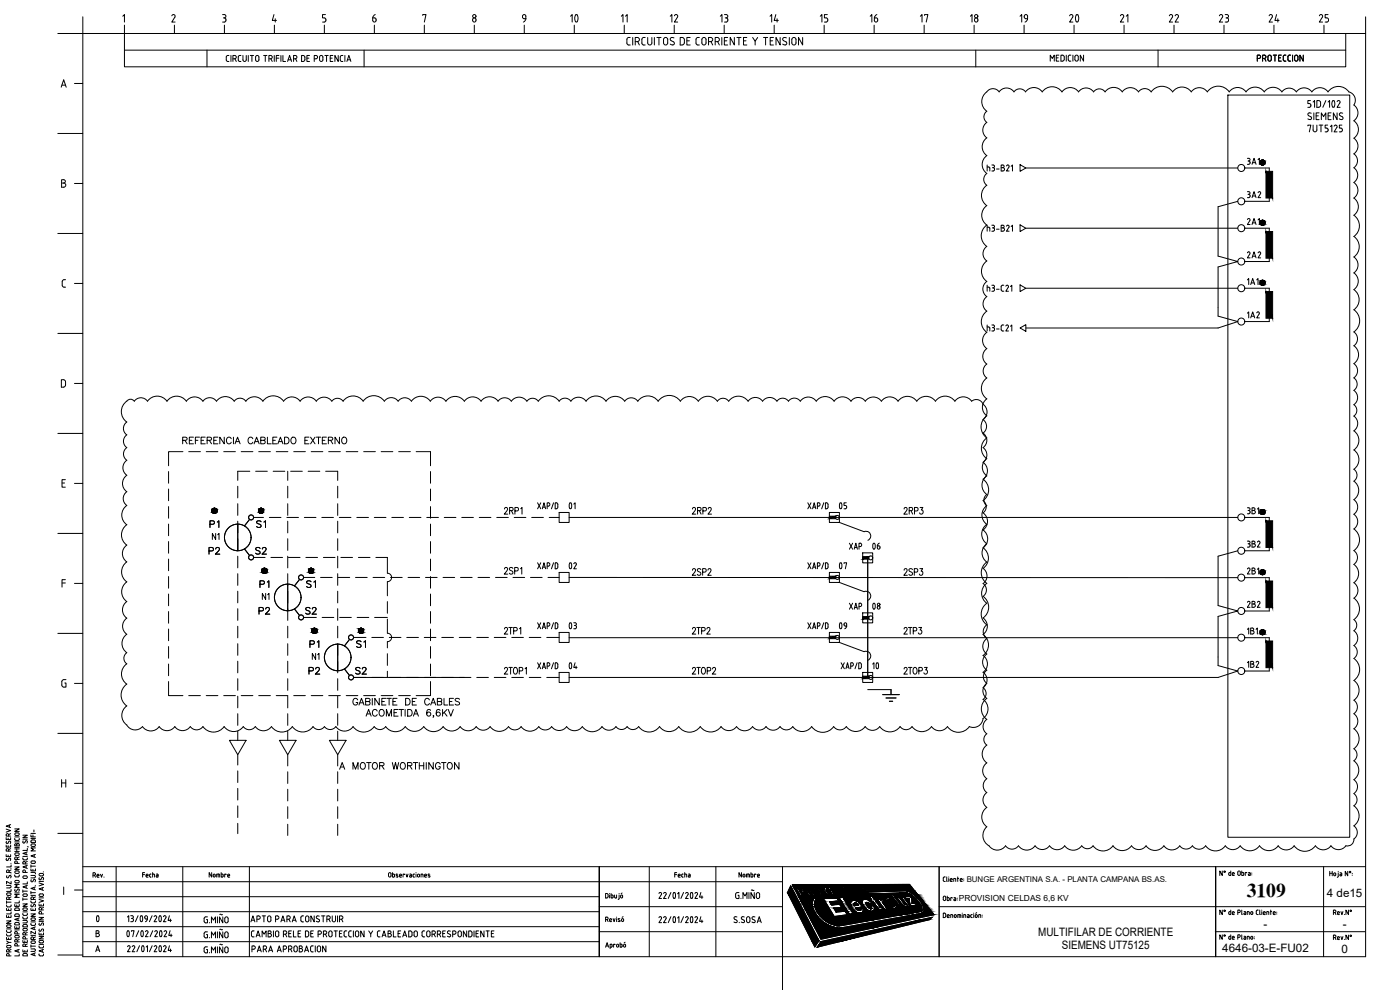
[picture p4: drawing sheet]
<svg xmlns="http://www.w3.org/2000/svg" width="420mm" height="297mm" viewBox="0 0 420 297" stroke-linecap="round" stroke-linejoin="round" font-family="sans-serif">
<defs><g id="words">
<g font-size="7.9">
<text x="167.9" y="8.8">10</text>
<text x="318.2" y="8.8">20</text>
</g>
<g font-size="7.1">
<text x="258.2" y="166.9">06</text>
<text x="258.2" y="184.9">08</text>
<text x="166.9" y="202.8">04</text>
<text x="258.9" y="202.8">10</text>
<text x="25" y="278.7">0</text>
</g>
<g font-size="6.6">
<text x="166.9" y="154.5">01</text>
<text x="248" y="154.5">05</text>
<text x="166.9" y="172.5">02</text>
<text x="248" y="172.5">07</text>
<text x="166.9" y="190.5">03</text>
<text x="248" y="190.5">09</text>
</g>
<text font-size="5.9" x="374.2" y="269">3109</text>
<g font-size="5.3">
<text x="110.8" y="7.8">6</text>
<text x="154.2" y="7.8">9</text>
<text x="200" y="7.8">12</text>
<text x="214.8" y="7.8">13</text>
<text x="230" y="7.8">14</text>
<text x="244.8" y="7.8">15</text>
<text x="260" y="7.8">16</text>
<text x="274.8" y="7.8">17</text>
<text x="290" y="7.8">18</text>
<text x="304.8" y="7.8">19</text>
<text x="335.1" y="7.8">21</text>
<text x="349.6" y="7.8">22</text>
<text x="364.8" y="7.8">23</text>
<text x="379.6" y="7.8">24</text>
<text x="394.8" y="7.8">25</text>
<text x="206.4" y="155.6">2RP2</text>
<text x="269.9" y="155.6">2RP3</text>
<text x="61.7" y="159.5">P1</text>
<text x="75.8" y="159.5">S1</text>
<text x="61.4" y="167.6">P2</text>
<text x="75.5" y="167.6">S2</text>
<text x="253.6" y="166.2">XAP</text>
<text x="206.4" y="173.9">2SP2</text>
<text x="269.9" y="173.9">2SP3</text>
<text x="76.9" y="177.4">P1</text>
<text x="90.7" y="177.4">S1</text>
<text x="76.6" y="185.6">P2</text>
<text x="90.7" y="185.6">S2</text>
<text x="206.4" y="191.6">2TP2</text>
<text x="269.9" y="191.6">2TP3</text>
<text x="91.7" y="195.4">P1</text>
<text x="105.8" y="195.4">S1</text>
<text x="91.4" y="203.6">P2</text>
<text x="105.5" y="203.6">S2</text>
<text x="100.5" y="232.1">A MOTOR WORTHINGTON</text>
</g>
<g font-size="4.9">
<text x="189.1" y="7.8" transform="rotate(-90 189.1 7.8)">11</text>
<text x="373.2" y="50.4">3A1</text>
<text x="373.2" y="60.7">3A2</text>
<text x="373.2" y="68.4">2A1</text>
<text x="373.2" y="78.7">2A2</text>
<text x="373.2" y="96.7">1A2</text>
<text x="373.2" y="155.2">3B1</text>
<text x="62.4" y="163">N1</text>
<text x="373.2" y="165.5">3B2</text>
<text x="373.2" y="173.6">2B1</text>
<text x="77.6" y="181">N1</text>
<text x="253.6" y="184.1">XAP</text>
<text x="373.2" y="183.4">2B2</text>
<text x="92.4" y="199">N1</text>
<text x="373.2" y="201.4">1B2</text>
</g>
<g font-size="3.5">
<text x="398.2" y="269">4 de15</text>
<text x="311.6" y="280.8">MULTIFILAR DE CORRIENTE</text>
<text x="379.2" y="278.5">-</text>
<text x="403" y="278.5">-</text>
<text x="318.6" y="284.9">SIEMENS UT75125</text>
<text x="366.8" y="285.6">4646-03-E-FU02</text>
<text x="402.6" y="285.9">0</text>
</g>
<text font-size="2.5" x="287.8" y="270.2">PROVISION CELDAS 6,6 KV</text>
<text font-size="2.4" x="290.1" y="264.7">BUNGE ARGENTINA S.A. - PLANTA CAMPANA BS.AS.</text>
</g></defs>
<!-- layer: 0 -->
<g fill="none" stroke="#000" stroke-width=".3">
<path d="M24.8 10.1h385v276.9h-385zM299.8 27.6a2.73 2.73 0 0 1 4.5 0 2.11 2.11 0 0 1 3.5 0 3.1 3.1 0 0 1 5 0 3.6 3.6 0 0 1 5.9 0 3 3 0 0 1 5 0 2.75 2.75 0 0 1 4.5 0 2.12 2.12 0 0 1 3.5 0 3.1 3.1 0 0 1 5.1 0 2.97 2.97 0 0 1 4.9 0 2.33 2.33 0 0 1 3.8 0 3.9 3.9 0 0 1 6.4 0 3.4 3.4 0 0 1 5.6 0 2.93 2.93 0 0 1 4.8 0 4 4 0 0 1 6.6 0 3.1 3.1 0 0 1 5 0 3.3 3.3 0 0 1 5.5 0 3.2 3.2 0 0 1 5.3 0 2.65 2.65 0 0 1 4.3 0 2.85 2.85 0 0 1 4.7 0 2.97 2.97 0 0 1 4.9 0 3.8 3.8 0 0 1 6.2 0 2.58 2.58 0 0 1 1.5 3.9M299.9 27.6a2.26 2.26 0 0 0-3.8 0 3.5 3.5 0 0 0 .1 5.8 2.04 2.04 0 0 0 0 3.3 2.85 2.85 0 0 0 0 4.7 3.2 3.2 0 0 0 0 5.3 3.3 3.3 0 0 0 0 5.3 2.17 2.17 0 0 0 0 3.6 3.7 3.7 0 0 0-.1 6.1 3.5 3.5 0 0 0 0 5.8 3.9 3.9 0 0 0 0 6.4 2.67 2.67 0 0 0 0 4.4 3.8 3.8 0 0 0 .1 6.2 2.77 2.77 0 0 0 0 4.5 2.66 2.66 0 0 0 0 4.4 3.9 3.9 0 0 0 0 6.3 2.98 2.98 0 0 0 0 4.9 2.83 2.83 0 0 0 0 4.6 2.54 2.54 0 0 0-.1 4.2M406.3 31.5a2.88 2.88 0 0 1 0 4.7M406.3 36.2a3.2 3.2 0 0 1 0 5.3 2.86 2.86 0 0 1 0 4.7 2.55 2.55 0 0 1 0 4.1 2.7 2.7 0 0 1 0 4.5 2.85 2.85 0 0 1 0 4.6 3.2 3.2 0 0 1 0 5.2 3.9 3.9 0 0 1 0 6.3 3.8 3.8 0 0 1 0 6.2 2.91 2.91 0 0 1 0 4.8 3.1 3.1 0 0 1 0 5 3.7 3.7 0 0 1 0 6 4.1 4.1 0 0 1 0 6.7 2.53 2.53 0 0 1 0 4.1 3.3 3.3 0 0 1 0 5.4M296.3 50.1h.6l.2 .4M296.3 49.5v1.8M297.1 50.5v.8M297.7 49.5l.7 .2v.4l-.3 .2M297.9 50.3a.5 .5 0 0 1 .6 .4 .5 .5 0 0 1-.4 .6h-.4M299.1 50.7h.8M300.5 49.5l.8 .2v.4l-.3 .2a.5 .5 0 0 1 .5 .5 .5 .5 0 0 1-.5 .5h-.5z"/>
<path d="M300.5 50.3h.5M302.1 49.8l.4-.3 .3 .2v.4l-.7 1.2h.8M303.5 49.9l.4-.4v1.8M306.1 49.4l1.8 1-1.8 1zM307.9 50.4h63.6M373.6 50.4h7.3v10M296.3 68.2l.7 .1 .1 1.1M296.3 67.6v1.8M297.7 67.6l.7 .2v.4l-.3 .2M297.7 69.4h.4M297.9 68.4h.2M298.1 68.4l.4 .4"/>
<path d="M298.5 68.8l-.1 .4-.3 .2M299.1 68.8h.8M300.5 67.6l.8 .2v.4l-.3 .2a.5 .5 0 0 1 .5 .5 .5 .5 0 0 1-.5 .5h-.5zM300.5 68.4h.5M302.1 67.9l.4-.3 .3 .2v.4l-.7 1.2h.8M303.5 68l.4-.4v1.8M306.1 67.5l1.8 1-1.8 1zM307.9 68.5h63.6M371.5 60.4l-5.9 1.6v14.8l5.9 1.7-5.9 1.6v14.8l5.9 1.6-5.9 1.9h-57.7M373.6 68.5h7.3v10M296.3 85.6v1.8M296.3 97.5v1.8"/>
<path d="M296.3 86.2h.4M296.3 98.1h.4M296.7 86.2l.3 .1 .1 1.1M296.7 98.1l.3 .2 .1 1M297.7 85.6l.7 .2v.4l-.3 .2M297.7 97.5l.7 .2v.4l-.3 .2M297.7 99.3h.4M297.9 86.4h.2M297.9 98.3h.2M298.1 86.4l.3 .2v.6l-.7 .2M298.1 98.3l.4 .4-.1 .4-.3 .2M299.1 86.8h.8"/>
<path d="M299.1 98.7h.8M300.9 99.3h.4M301.3 85.6h-.6l-.2 .4v1.1l.8 .3M301.3 97.5l-.6 .1-.2 .4v1.1l.4 .2M301.9 85.9l.4-.3 .3 .2v.4l-.7 1.2h.8M301.9 97.8l.4-.3 .4 .4-.8 1.4h.8M303.3 86l.4-.4v1.8M303.3 97.9l.4-.4v1.8M306.1 85.5l1.8 1-1.8 1zM306.1 98.4l1.8-1v2zM307.9 86.5h63.6M373.6 86.5h7.3v10h-7.3"/>
<path d="M296.2 113.4a3.8 3.8 0 0 0 0 6.3 3.1 3.1 0 0 0 0 5.1 4.1 4.1 0 0 0 0 6.6 3.8 3.8 0 0 0-.1 6.2 3.1 3.1 0 0 0 .1 5.2 3.4 3.4 0 0 0 0 5.6 2.04 2.04 0 0 0-.1 3.3 3.4 3.4 0 0 0 0 5.6 3.6 3.6 0 0 0 0 5.9 3.4 3.4 0 0 0 .1 5.4 3.9 3.9 0 0 0 0 6.4 3.6 3.6 0 0 0 0 6M406.3 109.1a2.61 2.61 0 0 1 0 4.3M406.3 113.4a2.29 2.29 0 0 1 0 3.7 2.62 2.62 0 0 1 0 4.3 2.09 2.09 0 0 1 0 3.4 2.71 2.71 0 0 1 0 4.5 3.5 3.5 0 0 1 0 5.7 3.5 3.5 0 0 1 0 5.8M54.9 135.5h-4.3v4.2M55.9 120.4a3 3 0 0 1 5 0 2.49 2.49 0 0 1 4.1 0M55.9 120.4a3.6 3.6 0 0 0-5.8 0 3.6 3.6 0 0 0-5.8 0 2.42 2.42 0 0 0-4 0 1.38 1.38 0 0 0-2.3 0 3.8 3.8 0 0 0 0 6.2 2.35 2.35 0 0 0 0 3.9 2.33 2.33 0 0 0 0 3.8 2.32 2.32 0 0 0 0 3.8 2.75 2.75 0 0 0 .1 4.5 3 3 0 0 0 0 4.9 2.52 2.52 0 0 0-.1 4.2 3.5 3.5 0 0 0 0 5.7 3.7 3.7 0 0 0 .1 6.2 3.1 3.1 0 0 0-.1 5 3.7 3.7 0 0 0 .1 6 3.6 3.6 0 0 0-.1 5.9 3 3 0 0 0 0 5 2.95 2.95 0 0 0 0 4.8 3.4 3.4 0 0 0 0 5.5 2.06 2.06 0 0 0 0 3.4 3.7 3.7 0 0 0 0 6.1 4 4 0 0 0 0 6.5 3.5 3.5 0 0 0 0 5.7 2.89 2.89 0 0 0 4.8 .5 3.1 3.1 0 0 0 5 0 2.85 2.85 0 0 0 4.7 0 2.84 2.84 0 0 0 4.6 0 2.32 2.32 0 0 0 3.8 0 3.9 3.9 0 0 0 6.4 0 3.5 3.5 0 0 0 5.7 0 2.2 2.2 0 0 0 3.6 0 2.96 2.96 0 0 0 4.9 0 3.8 3.8 0 0 0 6.2 0 3.8 3.8 0 0 0 6.2 0 2.08 2.08 0 0 0 3.5 0 2.09 2.09 0 0 0 3.4 0 3.2 3.2 0 0 0 5.2 0 3.9 3.9 0 0 0 6.3 0 2.11 2.11 0 0 0 3.5 0 3.6 3.6 0 0 0 5.8 0 3.4 3.4 0 0 0 5.6 0 3.6 3.6 0 0 0 5.8 0 3.1 3.1 0 0 0 5.1 0 2.93 2.93 0 0 0 4.8 0 2.55 2.55 0 0 0 4.2 0M56.6 135.5h3.5M61.9 135.5h3.5M67.1 135.5h3.5M72.4 135.5h3.5M77.6 135.5h3.5M82.9 135.5h3.5"/>
<path d="M88.1 135.5h3.5M93.4 135.5h3.5M98.6 135.5h3.5M99.6 120.4a2.84 2.84 0 0 0-4.7 0 2.96 2.96 0 0 0-4.8 0 3 3 0 0 0-5 0 3.8 3.8 0 0 0-6.2 0 3.1 3.1 0 0 0-5.1 0 2.12 2.12 0 0 0-3.5 0 3.2 3.2 0 0 0-5.3 0M99.6 120.4a2.07 2.07 0 0 1 3.4 0M103 120.4a3.7 3.7 0 0 1 6 0 3.9 3.9 0 0 1 6.3 0 2.53 2.53 0 0 1 4.2 0 2.43 2.43 0 0 1 4 0 3.5 3.5 0 0 1 5.6 0 2.85 2.85 0 0 1 4.7 0M103.9 135.5h3.5M109.1 135.5h3.5M114.4 135.5h3.5M119.6 135.5h3.5M124.9 135.5h4.3v4.2M133.8 120.4a3.4 3.4 0 0 1 5.6 0"/>
<path d="M158.1 120.4a2.84 2.84 0 0 0-4.6 0 2.44 2.44 0 0 0-4 0 3.1 3.1 0 0 0-5.1 0 3.1 3.1 0 0 0-5 0M167.8 120.4a2.15 2.15 0 0 1 3.5 0 2.78 2.78 0 0 1 4.6 0 3.7 3.7 0 0 1 6 0 3.4 3.4 0 0 1 5.6 0 2.4 2.4 0 0 1 3.9 0M167.8 120.4a3.8 3.8 0 0 0-6.3 0 2.09 2.09 0 0 0-3.4 0M191.4 120.4a3.7 3.7 0 0 1 6.1 0M209.6 120.4a3.3 3.3 0 0 0-5.4 0 4.1 4.1 0 0 0-6.7 0M209.6 120.4a3.5 3.5 0 0 1 5.7 0M215.3 120.4a2.07 2.07 0 0 1 3.4 0M218.7 120.4a3.6 3.6 0 0 1 5.8 0M250.3 120.4a3.3 3.3 0 0 0-5.3 0 2.93 2.93 0 0 0-4.8 0 2.17 2.17 0 0 0-3.6 0 2.1 2.1 0 0 0-3.4 0 2.64 2.64 0 0 0-4.3 0 2.64 2.64 0 0 0-4.4 0M250.3 120.4a3.1 3.1 0 0 1 5.1 0M286.6 120.4a3.6 3.6 0 0 0-5.9 0 3.4 3.4 0 0 0-5.6 0 3.4 3.4 0 0 0-5.6 0 3.1 3.1 0 0 0-5 0 2.95 2.95 0 0 0-4.8 0 2.62 2.62 0 0 0-4.3 0M286.6 120.4a3.1 3.1 0 0 1 5 0"/>
<path d="M291.6 120.4a2.17 2.17 0 0 1 3.4 .9 2.81 2.81 0 0 1 0 4.6 2.47 2.47 0 0 1 0 4 2.65 2.65 0 0 1 0 4.4 2.69 2.69 0 0 1 0 4.4 3.1 3.1 0 0 1 0 5.1 3.9 3.9 0 0 1 0 6.4 2.24 2.24 0 0 1 0 3.7 3.1 3.1 0 0 1 0 5.1 3.3 3.3 0 0 1 0 5.4 3.8 3.8 0 0 1 0 6.1 2.77 2.77 0 0 1 0 4.6 2.35 2.35 0 0 1 0 3.8 4 4 0 0 1 0 6.5 3 3 0 0 1 0 5 3.8 3.8 0 0 1 0 6.3 3.1 3.1 0 0 1 0 5 2.82 2.82 0 0 1 0 4.6 2.13 2.13 0 0 1 0 3.5 3.5 3.5 0 0 1 0 5.8 2.91 2.91 0 0 1-4.1 2.4 4 4 0 0 1-6.6 0 2.91 2.91 0 0 1-4.7 0 3.6 3.6 0 0 1-5.9 0 2.18 2.18 0 0 1-3.6 0 3.7 3.7 0 0 1-6.1 0 2.67 2.67 0 0 1-4.3 0 3.5 3.5 0 0 1-5.7 0 2.32 2.32 0 0 1-3.8 0 4 4 0 0 1-6.6 0 3.5 3.5 0 0 1-5.7 0 2.33 2.33 0 0 1-3.8 0 2.58 2.58 0 0 1-4.2 0 2.46 2.46 0 0 1-4 0 2.94 2.94 0 0 1-4.9 0 2.83 2.83 0 0 1-4.6 0 3.8 3.8 0 0 1-6.2 0 3.9 3.9 0 0 1-6.5 0 3.5 3.5 0 0 1-5.8 0 3.8 3.8 0 0 1-6.2 0 2.11 2.11 0 0 1-3.5 0M50.6 141.5v3.5M50.6 146.7v3.5M50.6 152v3.5M50.6 157.2v3.5M71.4 145.9v3.5M71.4 151.1v3.5M71.4 156.4v3.5M74.9 155.8l-1.5 2M75 141.4h-3.6v2.7M76.7 141.4h3.5M80.8 155.3h3.5"/>
<path d="M82 141.4h3.5M86.1 155.3h3.5M86.3 141.4v2.7M86.3 145.9v3.5M86.3 151.1v3.5M86.3 156.4v3.5M87.2 141.4h3.5M91.3 155.3h3.5M92.5 141.4h3.5M96.6 155.3h3.5M97.7 141.4h3.6v2.7M101.3 145.9v3.5"/>
<path d="M101.3 151.1v3.5M101.3 156.4v3.5M101.8 155.3h3.5M107.1 155.3h3.5M112.3 155.3h3.5M117.6 155.3h3.5M122.8 155.3h3.5M128.1 155.3h3.5M129.2 141.5v3.5M129.2 146.7v3.5M129.2 152v3.5M129.2 157.2v3.5"/>
<path d="M133.3 155.3h3.5M138.6 155.3h3.5M143.8 155.3h3.5M149.1 155.3h3.5M154.3 155.3h3.5M159.6 155.3h3.5M161.3 150.9l1 1.8M162.3 150.9l-1 1.8M162.8 152.7l.4-1.8 .5 1.8M162.9 152.2h.7M164.2 151.9h.4M164.6 150.9h-.4v1.8"/>
<path d="M170.8 155.3h200.7M242.4 150.9l1 1.8M243.4 150.9l-1 1.8M243.9 152.7l.4-1.8 .5 1.8M244 152.2h.7M245.3 151.9h.4M245.7 150.9h-.4v1.8M251.9 156.8l7.4 2.7M373.6 155.3h7.3v10h-7.3M406.3 154.3a2.69 2.69 0 0 1 0 4.4 4 4 0 0 1 0 6.5 2.53 2.53 0 0 1 0 4.1 3.4 3.4 0 0 1 0 5.5 2.84 2.84 0 0 1 0 4.7 3.9 3.9 0 0 1 0 6.4M406.3 140.8a2.19 2.19 0 0 1 0 3.6 3.4 3.4 0 0 1 0 5.5 2.67 2.67 0 0 1 0 4.4M50.6 162.5v3.5"/>
<path d="M50.6 167.7v3.5M50.6 173v3.5M50.6 178.2v3.5M71.4 161.6v3.5M71.4 166.9v3.5M71.4 172.1v3.5M71.4 177.4v3.5M73.4 164.7l1.5 2M81.3 167.3h3.5M86.3 161.6v3.5M86.3 166.9v3.5M86.3 172.1v3.5"/>
<path d="M86.3 177.4v3.5M86.6 167.3h3.5M89.9 173.8l-1.5 2M91.8 167.3h3.5M96.2 173.3h3.5M97 167.3h3.6M101.3 161.6v3.5M101.3 166.9v3.5M101.3 172.1v3.5M101.3 177.4v3.5M101.5 173.3h3.5M102.3 167.3h3.5"/>
<path d="M106.7 173.3h3.5M107.6 167.3h3.5M112 173.3h3.5M112.8 167.3h3.5v4.7a1.27 1.27 0 0 1 1.2 1.3 1.27 1.27 0 0 1-1.2 1.2v4.3M117.2 173.3h3.5M122.5 173.3h3.5M127.7 173.3h3.5M129.2 162.5v3.5M129.2 167.7v3.5M129.2 173v3.5M129.2 178.2v3.5M133 173.3h3.5"/>
<path d="M138.2 173.3h3.5M143.5 173.3h3.4M148.7 173.3h3.5M154 173.3h3.5M159.2 173.3h3.5M161.3 168.9l1 1.8M162.3 168.9l-1 1.8M162.8 170.7l.4-1.8 .5 1.8M162.9 170.2h.7M164.2 169.9h.4M164.5 173.3h3.3M164.6 168.9h-.4v1.8"/>
<path d="M170.8 173.3h200.7M242.4 168.9l1 1.8M243.4 168.9l-1 1.8M243.9 170.7l.4-1.8 .5 1.8M244 170.2h.7M245.3 169.9h.4M245.7 168.9h-.4v1.8M251.9 174.8l7.4 2.7M260.4 167.4v35.9M371.5 165.3l-5.9 1.6v14.8l5.9 1.6-5.9 1.7v14.7l5.9 1.6-5.9 2h-194.8M373.6 173.3h7.3v10h-7.3M50.6 183.5v3.5"/>
<path d="M50.6 188.7v3.5M50.6 194v3.5M50.6 199.2v3.5M71.4 182.6v3.5M71.4 187.9v3.5M71.4 193.1v3.5M71.4 198.4v3.5M86.3 182.6v3.5M86.3 187.9v3.5M86.3 193.1v3.5M86.3 198.4v3.5M88.4 182.7l1.5 2"/>
<path d="M96.7 185.3h3.5M101.3 182.6v3.5M101.3 187.9v3.5M101.3 193.1v3.5M101.3 198.4v3.5M101.9 185.3h3.5M104.9 191.9l-1.5 1.9M107.2 185.3h3.5M111.6 191.3h3.5M112.4 185.3h3.9M116.3 185.8v4.2a1.27 1.27 0 0 1 1.2 1.3 1.27 1.27 0 0 1-1.2 1.2v1.9M116.3 180.5v3.5"/>
<path d="M116.3 196.1v3.5M116.8 191.3h3.5M122.1 191.3h3.5M127.3 191.3h3.5M129.2 183.5v3.5M129.2 188.7v3.5M129.2 194v3.5M129.2 199.2v3.5M132.6 191.3h3.5M137.8 191.3h3.5M143.1 191.3h3.5M148.3 191.3h3.5"/>
<path d="M153.6 191.3h3.5M158.8 191.3h3.5M161.3 186.9l1 1.8M161.3 198.9l1 1.8M162.3 186.9l-1 1.8M162.3 198.9l-1 1.8M162.8 188.7l.4-1.8 .5 1.8M162.9 188.2h.7M164.1 191.3h3.7M164.2 187.9h.4M164.2 199.9h.4M164.6 186.9h-.4v1.8"/>
<path d="M164.6 198.9h-.4v1.8M170.8 191.3h200.7M242.4 186.9l1 1.8M243.4 186.9l-1 1.8M243.9 188.7l.4-1.8 .5 1.8M244 188.2h.7M245.3 187.9h.4M245.7 186.9h-.4v1.8M251.9 192.8l7.4 2.7M252.4 198.9l1 1.8M253.4 198.9l-1 1.8M255.3 199.9l.8-.3-.2-.7h-.6v1.8"/>
<path d="M296.2 181a3.9 3.9 0 0 0 0 6.5 2.53 2.53 0 0 0 0 4.1 2.83 2.83 0 0 0 0 4.6 2.96 2.96 0 0 0 0 4.9 2.4 2.4 0 0 0 0 3.9 2.76 2.76 0 0 0 0 4.5 3.8 3.8 0 0 0 0 6.3 2.64 2.64 0 0 0 0 4.4M373.6 191.3h7.3v10h-7.3M406.3 185.9a2.04 2.04 0 0 1 0 3.3M406.3 189.2a2.71 2.71 0 0 1 0 4.5 2.37 2.37 0 0 1 0 3.9 4 4 0 0 1 0 6.6 3.6 3.6 0 0 1 0 5.9 2.48 2.48 0 0 1 0 4 2.75 2.75 0 0 1 0 4.6 3.7 3.7 0 0 1 0 5.9 2.21 2.21 0 0 1 0 3.7M50.6 204.5v4.2h4.3M56.6 208.7h3.5M61.9 208.7h3.5M67.1 208.7h3.5M71.4 203.6v3.5M71.4 208.9v3.5M71.4 214.1v3.5M71.4 219.4v2.7"/>
<path d="M72.4 208.7h3.5M77.6 208.7h3.5M82.9 208.7h3.5M86.3 203.6v3.5M86.3 208.9v3.5M86.3 214.1v3.5M86.3 219.4v2.7M88.1 208.7h3.5M93.4 208.7h3.5M98.6 208.7h3.5M101.3 203.6v3.5M101.3 208.9v3.5"/>
<path d="M101.3 214.1v3.5M101.3 219.4v2.7M103.4 200.7l1.5 2M103.9 208.7h3.5M106.1 203.3h35.2M109.1 208.7h3.5M114.4 208.7h3.5M116.3 201.4v1.9M119.6 208.7h3.5M129.2 204.5v4.2h-4.3M143.1 203.3h3.5M147.1 218a3.4 3.4 0 0 0 5.5 0 2.3 2.3 0 0 0 3.8 0 3.2 3.2 0 0 0 5.3 0 2.36 2.36 0 0 0 3.9 0 2.74 2.74 0 0 0 4.5 0"/>
<path d="M148.3 203.3h3.5M153.6 203.3h3.5M158.8 203.3h3.5M162.8 200.7l.4-1.8 .5 1.8M162.9 200.2h.7M164.1 203.3h3.7M188.2 218a2.05 2.05 0 0 1-3.3 0 2.55 2.55 0 0 1-4.2 0 3.6 3.6 0 0 1-5.9 0 2.88 2.88 0 0 1-4.8 0M253.9 200.7l.4-1.8 .5 1.8M254 200.2h.7M260.4 206.9h7v1.5M264.9 208.4h5M265.9 209.4h3"/>
<path d="M266.9 210.4h1M68.9 222.1h5l-2.5 4.4zM71.4 226.5v3M71.4 231.3v3.5M71.4 236.5v3.5M83.9 222.1h4.9l-2.5 4.4zM86.3 226.5v3.3M86.3 231.6v3.5M86.3 236.8v3.5M98.8 222.1h5.1l-2.6 4.4zM101.3 231.6v3.5M101.3 236.8v3.5"/>
<path d="M296.1 220.2a2.07 2.07 0 0 0 0 3.4 3.3 3.3 0 0 0 .1 5.3 2.88 2.88 0 0 0-.1 4.7 2.55 2.55 0 0 0 .1 4.2 2.71 2.71 0 0 0 0 4.4 3.5 3.5 0 0 0 0 5.9 3.5 3.5 0 0 0 .6 5.7 3 3 0 0 0 5 0 2.36 2.36 0 0 0 3.9 0 3 3 0 0 0 4.9 0 2.64 2.64 0 0 0 4.4 0 2.79 2.79 0 0 0 4.5 0 3.1 3.1 0 0 0 5.1 0 2.09 2.09 0 0 0 3.4 0 3.6 3.6 0 0 0 6 0 3.4 3.4 0 0 0 5.6 0 2.67 2.67 0 0 0 4.4 0 3.3 3.3 0 0 0 5.3 0 2.91 2.91 0 0 0 4.8 0 2.32 2.32 0 0 0 3.8 0 2.42 2.42 0 0 0 3.9 0 3.6 3.6 0 0 0 5.9 0 2.73 2.73 0 0 0 4.5 0 3.5 3.5 0 0 0 5.8 0 3.4 3.4 0 0 0 5.6 0 2.92 2.92 0 0 0 4.8 0 3.9 3.9 0 0 0 6.4 0 2.85 2.85 0 0 0 4.6 0 2.74 2.74 0 0 0 4.5 0 1.92 1.92 0 0 0 2.4-2.1M406.3 228.3a3.5 3.5 0 0 1 0 5.6M406.3 233.9a2.55 2.55 0 0 1 0 4.2 2.24 2.24 0 0 1 0 3.7 3.7 3.7 0 0 1 0 6M71.4 241.8v3.5M71.4 247v3.1M86.3 242.1v3.5M86.3 247.3v3.4M101.3 242.1v3.5M101.3 247.3v3.4M406.3 247.8a2.41 2.41 0 0 1 0 3.9M24.8 260h385M24.8 264.5h210"/>
<path d="M24.8 278h155M24.8 273.5h155M24.8 269h155M34.9 260v27M54.9 260v27M74.8 260v27M179.8 272h55M179.8 279.5h55M194.8 260v27M214.8 260v27M234.8 260v37M237.3 265.8l8.5 16.4-1.3 1.9-8.2-16.3z"/>
<path d="M237.8 265.5l35.1-.1 7.4 9-33.9 7.4zM238.9 266.4h1.4a.91 .91 0 0 1 .8 1.4h-.8l.6 1.1h-.6zM239.7 266.7h.5a.46 .46 0 0 1 .3 .8h-.4zM242.1 266.7h.7l.3 .6-.6 .1zM243.5 267.9l.6 .9h.5M243.5 267.9l-.8-.1 .7 1-.6 .1-1.4-2.5 1.8 .1 .4 .6v.4l1 1.3M244.4 266.2a1.92 1.92 0 0 1 1.9 2.5 1.92 1.92 0 0 1-1.9-2.5zM244.4 269.3l.6 .2a4.3 4.3 0 0 0 1 5.3 7.7 7.7 0 0 0 6.8 2.9l23.3-4.2a.72 .72 0 0 0 .6-.4 .72 .72 0 0 0-.1-.8 8 8 0 0 0-4.7-4.5l-11.4 .5-.3-.6 11.7-.5a7.9 7.9 0 0 1 5.4 5.7l-.2 .7-.7 .5-23.2 4.2a8.5 8.5 0 0 1-9.4-7l.1-.8zM244.8 266.7a1.49 1.49 0 0 1 1.1 1.7l-.9-.9zM246.1 266.3l.6-.1 .9 .8-.2-.8h.6l.1 1.3 .7 1.1h-.6l-.5-.9zM247.1 269.6l4-.2 .6 1-2.7 .1 .6 1 2.4-.1 .6 .9-2.4 .2 .8 1.2 2.6-.3 .7 1.1-4 .5zM248.4 266.2l1.4-.1 .3 .5h-.9l.4 .5h.7l.2 .4h-.6l.3 .6h.9l.2 .4h-1.3z"/>
<path d="M250.9 266.2a1.05 1.05 0 0 1 1.4 .6h-.4l-.4-.3a1.36 1.36 0 0 0 .9 1.6v-.5a.47 .47 0 0 1 .5 .3 .47 .47 0 0 1-.2 .6 2.32 2.32 0 0 1-1.8-2.3zM251.6 277.8h.1M251.8 269.3h1.2l3.1 4.9-1.1 .2zM254.2 266.8l-.3-.4a.58 .58 0 0 0-.6-.4 .58 .58 0 0 0-.5 .5 2.02 2.02 0 0 0 2 1.8 .49 .49 0 0 0 0-.5 .49 .49 0 0 0-.5-.2l.1 .4a1.53 1.53 0 0 1-1-1.5l.4 .3h.4M254.3 266.1h.5l1.4 2.1h-.5zM255.6 270.4a2.61 2.61 0 0 1 3.3 1.7l-2.1 .3 .5 .5a.52 .52 0 0 0 .6 .3 .52 .52 0 0 0 .4-.5l.8-.1a1.2 1.2 0 0 1-.7 1.4 1.2 1.2 0 0 1-1.4-.3l-1-.8a1.97 1.97 0 0 1-.4-2.5zM255.9 266.1a1.74 1.74 0 0 1 1.7 2.1 1.75 1.75 0 0 1-1.7-2.1zM256.2 266.3a1.47 1.47 0 0 1 1 1.6l-.7-.7zM256.4 271h.5l.7 .6-1.2 .2zM257.4 266.1h.4l1.2 1-.7-1h.4l1.3 1.9-.4 .1-1.2-1.1 .8 1.1-.4 .1zM259 269.9a2.26 2.26 0 0 1 2.8 1.1l-1 .2a.52 .52 0 0 0-.4-.4 .52 .52 0 0 0-.5 .2l.8 1.3a.49 .49 0 0 0 .4 .4 .49 .49 0 0 0 .5-.3l-.3-.6 .9-.1a1.09 1.09 0 0 1 0 1.5 1.09 1.09 0 0 1-1.5 0 2.61 2.61 0 0 1-1.7-3.3zM263.2 269.7h.9l.3 .3 .1-.4h.3l.7 .9-.4 .1-.1 .4 1.3 1.8-.8 .1z"/>
<path d="M263.4 272.5l.6 .5h.7M263.5 272.6l-1.5-2.1h-.4l-.5-.6h.4l-.6-.9 .9-.1 .6 .9h.4l.5 .6h-.5l1.3 1.7 .6 .2 .4 .7-.5 .1M266 269.5a2.57 2.57 0 0 1 3 2.1 .83 .83 0 0 1-.3 1 .83 .83 0 0 1-1.1-.3l-1.3-1.1a1.5 1.5 0 0 1-.3-1.7zM266.6 269.9l1 .3 .7 .8a.48 .48 0 0 1 .1 .8 .48 .48 0 0 1-.7 0l-1.1-.8-.2-.6zM267.3 268.3h.6l2.9 3.9-.6 .1zM268.7 272.7l.8-.1 .3 .4h-.7l1 .4 .5 .6-.1 .4-.7-.1-.4-.5 .3-.1 .3 .3 .1-.1-.9-.4zM269.2 269.2h.7l1.4 1.9 .6 .3v-.3l-1.4-1.9 .7-.1 2 2.8-.6 .1-.3-.4v.3a.9 .9 0 0 1-1.5-.4zM269.2 272.5h.1M270.7 274.1l.2-.1 .3 .3h-.3zM271 272.5h.5l.3 .5-.4 .1zM271.5 269.1l1.7-.1 .4 .5 .1 1.6 1-.1 .5 .6-1.7 .2-.5-.7-.1-1.5-1 .1zM271.9 273.4h-.2l.6 .7-.4 .1-1.2-1.8a.82 .82 0 0 1 .9-.1 .82 .82 0 0 1 .4 .8l.4 .1 .5 .8-.4 .1-.6-.7"/>
<path d="M272.4 272.1h.3l1.2 1.4 .4-.1 .3 .3-.8 .1zM272.8 273.7l.5 .2-.3 .1zM274.4 273.4l.3-.1 .3 .3-.3 .1zM281.8 272h127.9M281.8 260v27M364.7 279.5h45M397.2 260v27M24.8 282.5h155M179.8 287v-27v27M246.4 282.5l33.4-7.3-.9 .7-33.7 8.3zM364.8 287v-27v27"/>
<circle cx="372.5" cy="50.4" r="1.05"/>
<circle cx="372.5" cy="60.4" r="1.05"/>
<circle cx="372.5" cy="78.5" r="1.05"/>
<circle cx="372.5" cy="68.5" r="1.05"/>
<circle cx="372.5" cy="96.5" r="1.05"/>
<circle cx="372.5" cy="86.5" r="1.05"/>
<circle cx="378.9" cy="84.8" r=".75"/>
<circle cx="64.4" cy="153.2" r=".75"/>
<circle cx="78.4" cy="153.2" r=".75"/>
<circle cx="372.5" cy="155.2" r="1.05"/>
<circle cx="71.4" cy="161.2" r="4"/>
<circle cx="79.4" cy="171.3" r=".75"/>
<circle cx="86.4" cy="179.3" r="4"/>
<circle cx="93.4" cy="171.3" r=".75"/>
<circle cx="372.5" cy="165.2" r="1.05"/>
<circle cx="372.5" cy="173.3" r="1.05"/>
<circle cx="94.4" cy="189.3" r=".75"/>
<circle cx="101.4" cy="197.3" r="4"/>
<circle cx="108.4" cy="189.3" r=".75"/>
<circle cx="372.5" cy="183.3" r="1.05"/>
<circle cx="372.5" cy="191.3" r="1.05"/>
<circle cx="378.9" cy="189.7" r=".75"/>
<circle cx="372.5" cy="201.3" r="1.05"/>
</g>
<!-- layer: TEXTOS -->
<g fill="none" stroke="#000" stroke-width=".3">
<path d="M24.8 5v5.1h-7.4M36.9 4.9l.4-.5v2.2M37.3 7.5v2.6M51.6 4.7a.51 .51 0 0 1 .7-.3 .51 .51 0 0 1 .2 .7M52.3 7.5v2.6M52.5 5.1l-.9 1.5h1M66.8 4.4h.5a.53 .53 0 0 1 .5 .6 .53 .53 0 0 1-.8 .4M67.3 5.4a.64 .64 0 0 1 .5 .6 .64 .64 0 0 1-.5 .6h-.5M67.4 7.5v2.6M82.2 4.4l-.5 1.7h1.3M82.3 7.5v2.6M82.6 5.6v1"/>
<path d="M97.3 5.4l.4 .2v.8l-.9 .2M97.3 7.5v2.6M97.7 4.4h-.9v1h.5M112.4 7.5v2.6M126.9 4.6v-.2h.9l-.5 2.2M127.3 7.5v2.6M142.3 7.5v2.6M157.3 7.5v2.6M187.3 7.5v2.6M202.3 7.5v2.6M217.3 7.5v2.6M232.3 7.5v2.6"/>
<path d="M247.3 7.5v2.6M262.3 7.5v2.6M277.3 7.5v2.6M292.3 7.5v2.6M307.3 7.5v2.6M337.3 7.5v2.6M352.3 7.5v2.6M367.3 7.5v2.6M382.3 7.5v2.6M397.3 7.5v2.6M409.8 5v5.1M18.4 26.2l.7-2.3 .8 2.3"/>
<path d="M18.6 25.5h1M22.4 25h2.4M392.5 37.8v-.3h.9l-.5 2.1M393.3 30.2h-.8v.9h.7l.2 .4-.2 .6-.7 .1M393.5 34a.53 .53 0 0 0-.8-.1 .53 .53 0 0 0 .1 .8l.6 .3a.5 .5 0 0 1 .1 .8 .5 .5 0 0 1-.8 0l-.2-.1M394.1 30.6l.4-.4v2M394.1 37.5v1.5a.57 .57 0 0 0 .5 .6 .57 .57 0 0 0 .6-.6M394.3 33.9v2M395 34.8h.6M395.2 30.2h.8l.3 .3v1.3l-.3 .3-.8 .1zM395.2 37.5v1.5M395.9 33.9h-.9v2h.9"/>
<path d="M395.9 37.5h1.1M396.4 37.5v2.1M396.5 35.9v-2l.7 1.1 .7-1.1v2M397.9 30.2l-.9 2M398.5 37.5h-.8v.9l.7 .1 .2 .4-.2 .6-.7 .1M398.6 30.6l.4-.4v2M398.6 34.8h.7M399.3 38l.4-.5v2.1M399.5 33.9h-.9v2h.9M399.9 30.3l.1-.1a1.17 1.17 0 0 1 .3 2 1.18 1.18 0 0 1-.4-1.9zM400.4 37.9a.46 .46 0 0 1 .6-.3 .46 .46 0 0 1 .2 .6M401.2 38.2l-.8 1.4h.9"/>
<path d="M401.3 33.9v2l-1.1-2v2M401.3 30.5a.46 .46 0 0 1 .6-.3 .46 .46 0 0 1 .2 .7M402.1 30.9l-.8 1.3h.9M402.7 37.5h-.7v.9l.6 .1 .3 .4-.3 .6-.6 .1M403 34a.53 .53 0 0 0-.8-.1 .53 .53 0 0 0 0 .8l.6 .3a.5 .5 0 0 1 .1 .8 .5 .5 0 0 1-.7 0l-.2-.1M17.4 40h7.4M18.5 53.9h.6a.5 .5 0 0 1 .5 .5 .5 .5 0 0 1-.5 .5 .62 .62 0 0 1 .6 .6 .62 .62 0 0 1-.6 .7h-.6zM18.5 54.9h.6M22.4 55.1h2.4M17.4 70h7.4M19.2 86.2h.5M19.2 83.9h.5"/>
<path d="M19.2 83.9l-.5 .6 .1 1.4 .4 .3M22.4 85h2.4M374.4 84l.4-.4v1.8M375.3 85.4l.7-1.8 .6 1.8M375.5 84.9h.9M377.1 84l.4-.4v1.8M17.4 100h7.4M18.4 113.9l.9 .1 .3 .3v1.4l-.3 .4-.9 .1zM22.4 115h2.4M17.4 130h7.4M18.6 144.9h.8M19.6 143.9h-1v2.3h1"/>
<path d="M22.4 145h2.4M17.4 160h7.4M18.6 174.9h1M19.6 173.9h-1v2.3M22.4 175h2.4M17.4 190h7.4M374.4 188.8l.4-.4v1.8M375.3 188.4l.9 .2v.4l-.3 .2a.5 .5 0 0 1 .5 .5 .5 .5 0 0 1-.5 .5h-.6zM375.3 189.2h.6M377 188.8l.3-.4v1.8M19.8 203.9l-.9 .1-.3 .5 .1 1.5 1.1 .2v-1.3h-.4M22.4 205h2.4"/>
<path d="M17.4 220h7.4M18.5 233.9v2.3M18.5 234.9h1.2M19.7 233.9v2.3M22.4 235h2.4M1.9 256.4v.6h1.3v-.6M1.9 253.6v.6h1.3v-.6M1.9 251.3v.6h1.3v-.6M1.9 248.8l1.3 .4-1.3 .5M1.9 257.5v.4l.2 .3 .7-.7 .4 .3M1.9 252.4v.4l.2 .3 .7-.7 .4 .3M2.4 251.5v.4"/>
<path d="M2.4 253.7v.5M2.4 256.6v.4M2.6 255.4v-.6l-.6-.1-.1 .7h1.3M2.6 250.9v-.6l-.6-.1-.1 .7h1.3M2.8 247.6v.6M3.2 247.4l-1.3 .5 1.3 .4M3.2 254.6l-.6 .3M3.2 250.1l-.6 .3M3.2 257.8l-.1 .4M3.2 252.7l-.1 .4M3.2 259.1h.1M3.3 259.5v.6h-1.3"/>
<path d="M4.4 251.6l.1 .4 .3 .2M4.4 248.7h1.4l-1.4 .8h1.4M4.4 255.5h1.4M4.4 254.7h1.4M4.4 254.3h1.4M4.4 252.6h1.4M4.4 251.1h1.4M4.5 253.3l.4-.1 .1 .2 .2-.3h.4l.2 .7h-1.4zM4.5 256.1l.9-.2 .4 .4-.2 .3-.8 .1-.3-.2zM4.5 250.1l.9-.2 .4 .4-.2 .3-.8 .1-.3-.2zM5 253.4v.4M5 254.7v.8"/>
<path d="M5.2 259.1l-.1-.6-.5-.1-.2 .7h1.4M5.2 257.9l-.1-.6-.5-.1-.2 .7h1.4M5.8 251.6l-.2 .5-.8 .1M5.8 257.1l-.6 .3M6.9 250.6h1.3l-1.3 .7h1.3M6.9 257.4v.3M6.9 257h1.3M6.9 251.8h1.3M6.9 252.3v.4l.2 .3 .9-.8 .2 .3-.1 .5M7.6 259.2v-.6l-.6-.1-.1 .7h1.3M7.8 255.7v.7M7.8 259.8v.6"/>
<path d="M8.2 259.7l-1.3 .4 1.3 .5M8.2 257.4v.4l-.3 .2h-.7l-.3-.3M8.2 255.6l-1.3 .5 1.3 .4M8.2 254.6v.6h-1.3M8.2 258.5l-.6 .3M8.2 254l.3 .1M9.3 250.5v.6h1.3M9.3 259.5v.8M9.3 259.9h1.3M9.3 251.6h1.3M9.3 250.1h1.3M9.3 258.5l1-.2 .3 .4-.1 .3-.8 .1-.4-.2z"/>
<path d="M9.3 253.4l1-.2 .3 .4-.1 .3-.8 .1-.4-.2zM9.3 252.2l.4-.2 .7 .1 .2 .7h-1.3zM9.9 250.5v.6M10.2 249v.6M10.3 256.5v.6M10.6 256.4l-1.3 .4 1.3 .5M10.6 254.4h-1.3l.7 .5-.7 .4h1.3M17.4 250h7.4M2 279.2v.4l.3 .2 .9-.1 .1-.5M2 276.3h1.3l-1.3 .8h1.3M2 274.7v.6h1.3v-.6M2 272.6v.6h1.3v-.6"/>
<path d="M2 271.5v.4l.3 .2h.9l.1-.6M2 265.7l.9-.1 .4 .4-.2 .3-1.1 .1M2 270.3v.8M2 278.7h1.3M2 270.7h1.3M2 277.7l.9-.2 .4 .4-.2 .3-.7 .1-.4-.2zM2 268.1l.9-.2 .4 .4-.2 .3-.7 .1-.4-.2zM2.1 262.7l-.1 .4 .2 .3 .9-.7 .2 .3-.1 .4M2.6 272.7v.5M2.6 274.8v.5M2.7 269.9v-.6l-.5-.1-.2 .7h1.3M2.7 261.8v-.6l-.5-.1-.2 .7h1.3"/>
<path d="M3.2 262.2h.1M3.2 260.6h.1M3.3 273.6v.6h-1.3M3.3 266.9v.6h-1.3M3.3 264.5v.7l-1.3-.7v.7M3.3 269.1l-.6 .3M3.3 261l-.6 .3M4.4 278v.6h1.4v-.6M4.4 271.4v.6h1.4v-.6M4.4 262.5l.1 .4 .3 .2M4.4 260.1h1.4l-1.4 .8h1.4M4.4 279h1.4"/>
<path d="M4.4 267.9h1.4M4.5 261.5l.9-.2 .4 .4-.2 .3-.8 .1-.3-.2zM4.5 266.8l-.1 .4 .3 .3 .8-.8 .3 .3-.2 .4M4.6 264.2h1l.1 .5-1.1 .2-.2-.4zM4.8 276.8h.8l.2 .7h-1.4l.1-.5 .3-.2M4.8 274.2l-.3 .2-.1 .6h1.4l-.2-.7-.8-.1M4.8 272.4l-.3 .2-.1 .6h1.4l-.2-.7-.8-.1M5 271.5v.5M5 278.1v.5M5.4 275.5v.7M5.8 275.4l-1.4 .5 1.4 .4M5.8 270.3v.6h-1.4"/>
<path d="M5.8 268.4h-1.4l.8 .4-.8 .5h1.4M5.8 265.4h-1.4l.8 .4-.8 .5h1.4M5.8 262.5l-.2 .6h-.8M6.9 276.2h1.1l.2 .3-.2 .4h-1.1M6.9 271.2h1.3l-1.3 .8h1.3M6.9 267v.8M6.9 269.4v.8M6.9 274.1v.2M6.9 275.1v.3M6.9 273.6h1.3M6.9 269.8h1.3M6.9 267.4h1.3"/>
<path d="M6.9 277.8l.2-.4h.7l.3 .2 .1 .5h-1.3v-.3M6.9 278.7l.9-.2 .4 .4-.2 .3-.8 .1-.3-.2zM6.9 272.6l.9-.2 .4 .4-.2 .3-.8 .1-.3-.2zM6.9 268.4l.9-.2 .4 .4-.2 .3-.8 .1-.3-.2zM6.9 263l.9-.2 .4 .4-.2 .3-.8 .1-.3-.2zM7.6 261.8v-.6l-.6-.1-.1 .7h1.3M7.8 265.8v.6M8.2 275.1v.4l-.3 .2h-.7l-.3-.3M8.2 274.1v.4l-.3 .2-.9-.1-.1-.3M8.2 265.7l-1.3 .4 1.3 .5M8.2 264.6v.6h-1.3M8.2 279.8l-.6 .3"/>
<path d="M9.3 277.1v.4l.3 .2 .9-.1 .1-.5M9.3 274.2h1.3l-1.3 .8h1.3M9.3 272.6v.6h1.3v-.6M9.3 270.3v.4l.3 .2h.9l.1-.6M9.3 262.7h1l.3 .3-.1 .4h-1.2M9.3 261.8h1.2l.1 .4M9.3 260.7v.6h1.3v-.6M9.3 267.5v.7M9.3 276.6h1.3M9.3 268.7h1.3M9.3 267.8h1.3M9.3 275.6l1-.2 .3 .4-.1 .3-.8 .1-.4-.2z"/>
<path d="M9.4 271.4v.6l.5-.1M9.4 263.9v.6l.5-.1M9.9 271.9l.5-.5 .2 .3-.1 .4M9.9 264.4l.5-.5 .2 .2-.1 .5M9.9 260.9v.4M9.9 272.7v.5M10 269.9v-.6l-.5-.1-.2 .7h1.3M10.3 266.2v.7M10.3 278.2v.7M10.6 265.7h.1M10.6 279.5v.7l-1.3-.7v.7M10.6 278.1l-1.3 .5 1.3 .4"/>
<path d="M10.6 266.1l-1.3 .5 1.3 .4M10.6 269.1l-.6 .3M11.7 279.9v.6h1.4v-.6M11.7 275.3h1.4l-1.4 .7h1.4M11.7 271.2v.6h1.4v-.6M11.7 269.9l1.4 .4-1.4 .5M11.7 264.9l1.4 .5-1.4 .4M11.7 276.5h1.4M11.7 269.4h1.4M11.7 264.5h1.4M11.8 268.4l.9-.2 .4 .4-.2 .3-.8 .1-.3-.2zM11.8 262.2l.9-.1 .4 .3-.2 .4h-.8l-.3-.2z"/>
<path d="M11.8 278.8l-.1 .3 .2 .3 .6-.5M11.8 277l-.1 .3 .2 .3 .6-.5M11.8 263.3l-.1 .4 .2 .3 .6-.6M12.3 271.4v.4M12.5 274.2l-.1-.6-.5-.1-.2 .7h1.4M12.5 273l-.1-.6-.5-.1-.2 .7h1.4M12.5 278.9l.5-.1-.1 .7M12.5 277.1l.5-.1-.1 .7M12.5 263.4h.5l-.1 .6M12.7 266.4v.6M13 261.6h.1M13.1 266.3l-1.4 .4 1.4 .5"/>
<path d="M13.1 272.3l-.6 .3M19.1 266.1v2.3M22.4 267h2.4M27.9 262.6l.6-.1 .1-.5-.7-.2v1.4M28.4 262.6l.3 .6M29.1 262.7h.6l-.1-.4-.4 .1-.1 .6 .6 .2M30.2 262.3l.3 .9 .3-.9M31.2 263.1v.1M38.2 275.2l.4-.4v1.7M39.2 274.8l.8 .1v.4l-.4 .2M39.4 275.6h.2M39.4 279.4v-.2h.8l-.4 1.8"/>
<path d="M39.6 275.6l.4 .2v.5l-.8 .2M41.4 274.8l-.8 1.7M41.6 279.2l-.8 1.8M42.2 274.8h.1a1 1 0 0 1 0 1.7l-.3-.9zM42.8 262.4h.6M43.4 261.8h-.6v1.4M43.5 274.9l.4-.1 .3 .1v.8l-.7-.2zM43.7 279.5l.3-.3 .4 .5-.8 1.3h.8M43.8 262.6v.3M43.9 262.9l.2 .3M43.9 262.6l.3-.3 .3 .3M44.1 263.2h.3"/>
<path d="M44.2 275.7l-.1 .5-.5 .4M44.4 262.6l-.6 .1M45.2 263.2h.1M45.3 262.3l-.4 .2v.5l.3 .2M45.6 274.8l-.8 1.7M45.8 262.3l.6 .1v.8M45.8 261.8v1.4M45.8 279.2l-.8 1.8M46.3 275l.3-.2 .4 .4-.8 1.3h.8M46.4 279.5l.4-.3 .4 .3v.4l-.8 1.1h.8M46.9 262.3l.6 .2M47.1 262.7h.3"/>
<path d="M47.1 262.7l-.2 .2 .2 .3M47.4 262.5v.7h-.3M47.8 274.8h.1a.99 .99 0 0 1 0 1.7l-.3-.9zM49 275l.4-.2 .4 .2v.4l-.8 1.1h.8M49.2 279.5l.4-.3 .4 .5-.8 1.3h.8M50.8 274.8l-.4 1.3h1M51 279.2l-.4 1.5h1M51.1 275.8v.7M61.3 275.6v.8M61.8 279.6h.5M61.8 275.1h.5M61.8 279.6l-.5 .5"/>
<path d="M61.8 275.1l-.5 .5M62 275.9h.3v1l-.8-.1-.2-.4M62.9 276.8v.1M63.5 276.9v-1.8l.6 1 .6-1v1.8M63.5 261.8v1.4l-.7-1.4v1.4M64 262.9v-.5l.3-.1 .2 .1 .1 .5M64 262.9l.3 .3 .3-.3M65 263.2v-.9l.9 .1v.8M65.3 275.1v1.8M65.3 279.6v1.8M65.5 262.3v.9M66 278.9h.4"/>
<path d="M66 274.4h.4M66.4 278.9h.4M66.4 274.4h.4M66.4 261.8v1.4h.3M66.4 262.3l.5 .1v.6l-.2 .2M66.9 279.6v1.8l-1-1.8v1.8M66.9 275.1v1.8l-1-1.8v1.8M67.5 279.8a.5 .5 0 0 1 .6-.2 .5 .5 0 0 1 .4 .5v.8a.5 .5 0 0 1-.5 .5 .5 .5 0 0 1-.5-.5zM67.5 275.3a.5 .5 0 0 1 .6-.2 .5 .5 0 0 1 .4 .5v.8a.5 .5 0 0 1-.5 .5 .5 .5 0 0 1-.5-.5zM67.9 262.4l-.5-.1v.9M68.3 262.9l.3 .3M68.3 262.7h.6v-.3l-.4-.1-.2 .6"/>
<path d="M68.5 263.2h.4M75.3 276.6l.6-1.8 .6 1.8M75.5 276.1h.8M76.3 279.3l-.6 .1-.2 .4v1.1l.8 .2M77.1 275.8h.5a.5 .5 0 0 0 .5-.5 .5 .5 0 0 0-.5-.5h-.5v1.8M78.7 274.8h1M79.2 274.8v1.8M80.4 275.1a.5 .5 0 0 1 .5-.3 .5 .5 0 0 1 .4 .5v.8a.5 .5 0 0 1-.5 .5 .5 .5 0 0 1-.5-.5zM80.5 279.3l.8 .2v.4l-.3 .2a.5 .5 0 0 1 .5 .5 .5 .5 0 0 1-.5 .5h-.5zM82.1 279.3v1.8M82.7 275.8h.5a.5 .5 0 0 0 .5-.5 .5 .5 0 0 0-.5-.5h-.5v1.8M82.7 279.6a.5 .5 0 0 1 .6-.3 .5 .5 0 0 1 .4 .5v.8a.5 .5 0 0 1-.5 .5 .5 .5 0 0 1-.5-.5z"/>
<path d="M84.3 276.6l.6-1.8 .6 1.8M84.5 276.1h.8M85.6 279.3h-.5v1.8M85.6 279.3a.5 .5 0 0 1 .5 .5 .5 .5 0 0 1-.5 .5M86.1 275.8h.5a.5 .5 0 0 0 .5-.5 .5 .5 0 0 0-.5-.5h-.5v1.8M86.7 275.8l.4 .8M87.5 279.3h-.8v1.8h.8M87.7 276.6l.6-1.8 .6 1.8M87.9 276.1h.8M88.1 279.3v1.8h.8M90.3 279.3h-.8v1.8h.8M91.1 274.8l-.6 .1-.2 .4 .1 1.1 .7 .2"/>
<path d="M91.7 279.3l.9 .3 .1 1-.3 .4-.7 .1zM91.8 275.1a.5 .5 0 0 1 .5-.3 .5 .5 0 0 1 .4 .5v.8a.5 .5 0 0 1-.5 .5 .5 .5 0 0 1-.5-.5zM94.1 279.3h-.8v1.8h.8M94.3 274.8v1.8l-1-1.8v1.8M95.8 274.9a.47 .47 0 0 0-.7 0 .47 .47 0 0 0 0 .7l.6 .3a.5 .5 0 0 1 0 .7 .5 .5 0 0 1-.8-.2M96.5 274.8h1M97 274.8v1.8M98.1 275.8h.5a.5 .5 0 0 0 .5-.5 .5 .5 0 0 0-.5-.5h-.5v1.8M98.7 275.8l.4 .8M98.7 279.6a.5 .5 0 0 1 .6-.3 .5 .5 0 0 1 .4 .5v.8a.51 .51 0 0 1-.5 .5 .51 .51 0 0 1-.5-.5zM99.7 274.8v1.3a.5 .5 0 0 0 .5 .5 .5 .5 0 0 0 .5-.5v-1.3M100.3 279.3h1"/>
<path d="M100.8 279.3v1.8M101.3 274.8v1.8M101.9 275.8h.5a.5 .5 0 0 0 .5-.5 .5 .5 0 0 0-.5-.5h-.5v1.8M102.5 275.8l.4 .8M102.7 279.3h-.8v1.8h.8M104.1 279.3l-.6 .1-.2 .4v1.1l.8 .2M105.5 279.3l-.6 .1-.2 .4v1.1l.8 .2M106.1 279.3v1.8M106.7 279.6a.5 .5 0 0 1 .6-.3 .5 .5 0 0 1 .4 .5v.8a.5 .5 0 0 1-.5 .5 .5 .5 0 0 1-.5-.5zM109.3 279.3v1.8l-1-1.8v1.8M110.7 279.3l.6 .9 .6-.9M114.1 279.3l-.6 .1-.2 .4v1.1l.8 .2"/>
<path d="M116.5 279.3l.8 .2v.4l-.3 .2a.5 .5 0 0 1 .5 .5 .5 .5 0 0 1-.5 .5h-.5zM116.6 262.8l.1-.8 .3-.2 .3 .2v.8M116.6 262.8l.4 .4 .4-.4M117.8 261.8v1.4h.3M117.8 262.3l.6 .1v.6l-.3 .2M118.1 279.3v1.8h.8M119.4 262.3l-.5 .1 .5 .5v.2h-.5M119.9 262.9l.6 .3M119.9 262.7h.6v-.3l-.4-.1-.2 .6M120.3 279.3h-.8v1.8h.8M121.4 262.4l-.4-.1v.9M121.9 262.3l.3 .9 .3-.9"/>
<path d="M122.7 279.3l.9 .3 .1 1-.3 .4-.7 .1zM123 262.3l.5 .1v.8l-.5-.1 .1-.4M123.1 262.7h.4M124.3 279.6a.5 .5 0 0 1 .6-.3 .5 .5 0 0 1 .4 .5v.8a.5 .5 0 0 1-.5 .5 .5 .5 0 0 1-.5-.5zM124.4 262.3l-.4 .2v.5l.4 .2M124.9 261.8v.1M124.9 262.3v.9M125.3 262.9v-.5l.3-.1 .3 .1v.5M125.3 262.9l.3 .3 .3-.3M126.4 263.2v-.9l.5 .1 .1 .8M127.4 262.9l.6 .3M127.4 262.7h.6v-.3l-.4-.1-.2 .6"/>
<path d="M127.5 279.3l-.6 .1-.2 .4v1.1l.8 .2M128.1 279.6a.5 .5 0 0 1 .6-.3 .5 .5 0 0 1 .4 .5v.8a.5 .5 0 0 1-.5 .5 .5 .5 0 0 1-.5-.5zM128.6 262.3l-.1 .2 .6 .5-.6 .1M128.7 262.3h.3M133.7 279.3h-.8v1.8h.8M135.2 279.4a.48 .48 0 0 0-.7 0 .48 .48 0 0 0 0 .7l.7 .5-.3 .5M138.5 279.8v.8M138.5 279.8a.5 .5 0 0 0-.5-.5 .5 .5 0 0 0-.5 .5v.8a.51 .51 0 0 0 .5 .5 .51 .51 0 0 0 .5-.5M140.1 279.3v1.8l-1-1.8v1.8M140.7 279.3l.9 .3 .1 1-.3 .4-.7 .1zM142.3 279.3v1.8M143.7 279.3h-.8v1.8h.8"/>
<path d="M145.3 279.3v1.8l-1-1.8v1.8M145.9 279.3h1M146.4 279.3v1.8M148.3 279.3h-.8v1.8h.8M181.7 268.1l.7 .2 .1 .7-.2 .4h-.6zM181.7 275.9h.4M182.1 275.2h-.4v1.3M182.1 275.2l.4 .3-.4 .4 .4 .6M183 276.3l.2 .2M183 268.1v.1M183 268.5v.9M183.2 276.5h.3"/>
<path d="M183.4 268.1v1.3h.5l.1-.7-.6-.2M183.5 275.9l-.5 .2M183.6 275.9l-.2-.3h-.3l-.1 .7M184 275.6l.3 .9 .3-.9M184.4 268.5l.1 .8 .5 .1v-.9M185 275.2h.1M185 275.6v.9M185.8 268.1v.1M185.8 268.5v1.1M185.8 269.6l-.3 .3M186 275.7h-.5l.6 .5-.1 .3-.5-.1M186.7 267.9l-.3 .3"/>
<path d="M186.7 275.6l.4 .2-.1 .7-.4-.1zM186.8 268.8v.3M186.9 268.8l-.2-.2h-.3l-.2 .5 .4 .3 .3-.3M187 275l-.3 .2M197.8 268.1l.4-.3 .3 .2v.4l-.8 1.2h.8M197.8 275.3l.4-.3 .3 .2v.4l-.8 1.2h.8M199.2 268.1l.3-.3 .5 .4-.9 1.4h.9M199.2 275.3l.3-.3 .5 .4-.9 1.4h.9M201.3 267.8l-.8 1.8M201.3 275l-.8 1.8M202.2 267.9v-.1a.99 .99 0 0 1 0 1.7l-.2-.8zM202.2 275.1a1 1 0 0 1 0 1.7l-.2-.9z"/>
<path d="M202.5 262.4h.6M203.1 261.8h-.6v1.4M203.3 268.2l.5-.4v1.8M203.3 275.4l.5-.4v1.8M203.5 262.7h.6v-.3l-.4-.1-.2 .6M203.5 262.9l.3 .3M203.8 263.2h.3M204.9 263.2h.1M205 262.3l-.4 .2v.5l.3 .2M205.1 267.8l-.8 1.8M205.1 275l-.8 1.8M205.5 262.3l.6 .1v.8"/>
<path d="M205.5 261.8v1.4M205.8 268.1l.4-.3 .3 .2v.4l-.7 1.2h.7M205.8 275.3l.4-.3 .3 .2v.4l-.7 1.2h.7M206.6 262.3l.5 .2v.7h-.3M206.8 262.7h.3M206.8 262.7l-.3 .2 .3 .3M207.3 267.9l.1-.1a1 1 0 0 1 0 1.7l-.3-.8zM207.3 275.1h.1a1.01 1.01 0 0 1 0 1.7l-.3-.9zM208.6 268.1l.4-.3 .3 .4-.8 1.4h.8M208.6 275.3l.4-.3 .3 .4-.8 1.4h.8M210.3 267.8l-.4 1.4h1M210.3 275l-.4 1.4h1"/>
<path d="M210.7 268.8v.8M210.7 276v.8M220.8 268.3v.8M221.2 275.1a.48 .48 0 0 0-.7 0 .48 .48 0 0 0 0 .7l.5 .3a.5 .5 0 0 1 0 .8 .5 .5 0 0 1-.7-.3M221.5 268.6h.3v1l-.8-.1-.2-.4M221.8 267.8l-.8 .1-.2 .4M221.9 276.7v.1M222.4 269.5v.1M222.5 261.8v1.4l-.7-1.4v1.4M223 262.9v-.5l.3-.1 .2 .1 .1 .5M223 269.6v-1.8l.6 1 .6-1v1.8M223 262.9l.3 .3 .3-.3"/>
<path d="M223.4 275.1a.47 .47 0 0 0-.7 0 .47 .47 0 0 0 0 .7l.5 .3a.49 .49 0 0 1 0 .8 .49 .49 0 0 1-.7-.3M224 263.2v-.9l.9 .1v.8M224.1 275.5a.5 .5 0 0 1 .5-.5 .5 .5 0 0 1 .5 .5M224.1 275.5v.8a.5 .5 0 0 0 .5 .5 .5 .5 0 0 0 .5-.5v-.8M224.5 262.3v.9M224.8 267.8v1.8M225.4 261.8v1.4h.3M225.4 262.3l.5 .1v.6l-.2 .2M225.5 267.1h.4M225.9 267.1h.4M226.4 267.8v1.8l-1-1.8v1.8M226.6 275.1a.48 .48 0 0 0-.7 0 .48 .48 0 0 0 0 .7l.5 .3a.5 .5 0 0 1 0 .8 .5 .5 0 0 1-.7-.3"/>
<path d="M226.9 262.4l-.5-.1v.9M227.2 267.9a.5 .5 0 0 1 .8 .4v.8a.5 .5 0 0 1-.5 .5 .5 .5 0 0 1-.5-.5v-.8zM227.3 276.8l.6-1.8 .6 1.8M227.3 262.7h.6v-.3l-.4-.1-.2 .6M227.3 262.9l.3 .3M227.4 276.3h.9M227.6 263.2h.3M281.8 260v27M283.1 274l.7 .2v.7l-.2 .3-.5 .1zM283.1 269.8v-.7l.4-.2 .3 .2v.7M283.1 269.8l.4 .4 .3-.4M283.7 263.1l-.4 .1-.2 .3v.8l.6 .2"/>
<path d="M284.1 263.1l.2 1.4M284.3 274.9h.6l-.2-.5-.4 .2v.5l.6 .2M284.3 268.9v1.3h.3M284.3 269.3h.3M284.6 269.3l.3 .3-.1 .5-.2 .1M284.7 263.1v.1M284.7 263.6v.9M285.2 264h.6l-.2-.4-.4 .1v.5l.6 .3M285.7 274.4h-.4v.9M285.7 274.4l.2 .1v.8M285.8 269.5l-.5-.2v.9M286.2 264.5v-.9l.6 .1v.8"/>
<path d="M286.3 269.3l.5 .1v.8h-.5v-.4h.5M286.4 274.6h.5l-.1 .7-.4-.1zM287.3 263.6h.4M287.3 269.5h.1M287.3 270v.1M287.4 263.1v1.4M287.9 274.4v.9M288.1 274.4h-.7v.9M288.1 274.4l.2 .1v.8M288.2 264h.6l-.2-.4-.4 .1v.5l.6 .3M288.8 274h.1M288.8 274.4v.9"/>
<path d="M289.2 263.7v.1M289.2 264.2v.1M289.6 274.4h-.4v.9M289.6 274.4l.2 .1v.8M290.4 274.4h.2M290.5 274.9h.4M290.6 274.4l.2 .1 .1 .8-.6-.1 .2-.3M291.8 274.4l-.5 .3 .1 .5 .4 .1M292.2 274h.1M292.2 274.4v.9M292.7 274.6h.5l-.1 .7-.4-.1zM293.1 273.8l-.3 .2"/>
<path d="M294.1 274.4h-.4v.9M294.1 274.4l.2 .1v.8M294.8 274.6h.1M294.8 275.1v.1M366.8 273.1v1.3l-.7-1.3v1.3M366.8 261.3v1.4l-.7-1.4v1.4M369.4 273.1v1.3h-.5l-.1-.8 .6-.1M369.4 261.3v1.4l-.6-.2v-.5M369.4 261.8h-.5l-.1 .2M369.8 274h.6l-.1-.5-.4 .2-.1 .5 .6 .2M369.8 262.2h.6l-.1-.4-.4 .1-.1 .5 .6 .3M371.5 273.8h.5l.2-.6-.7-.1v1.3"/>
<path d="M371.5 261.5l.4-.2 .3 .2-.2 1.1-.5-.1zM372.7 273.1l.1 1.3M372.7 261.3v1.4l.5-.2 .1-.5M372.7 261.8h.4l.2 .2M373.3 273.5l.5 .1 .1 .8-.6-.1v-.3h.6M374.2 261.9l-.5-.1v.9M374.3 274.4v-.9l.6 .1v.8M374.7 261.8l.5 .2M375.2 262v.7l-.5-.1v-.3l.5-.1M375.4 273.7h.5l-.1 .7-.4-.1zM375.7 261.9v.1M375.7 262.5h.1"/>
<path d="M377.6 273.1h-.4l-.2 .3 .1 .8 .5 .2M378.1 273.1l.1 1.3M378.7 273.1h.1M378.7 273.5v.9M379.1 274h.6l-.1-.5-.4 .2-.1 .5 .6 .2M380.2 274.4v-.9l.5 .1 .1 .8M381.2 273.5h.5M381.4 273.1v1.3M382.1 274h.6l-.1-.5-.4 .2-.1 .5 .6 .2M383.2 273.7h.1M383.2 274.2v.1M399.1 261.4v1.4"/>
<path d="M399.1 262h.7M399.8 261.4v1.4M400.2 273.8h.6l.1-.6-.7-.1v1.3M400.3 262.2l.3-.3 .3 .3M400.3 262.2v.4l.3 .2 .2-.2 .1-.4M400.6 273.8l.3 .6M401.4 274h.6l-.2-.5-.4 .2v.5l.6 .2M401.6 261.4v.1M401.6 261.9v1M401.6 262.9l-.3 .3M402.1 261.9h.3M402.4 261.9l.2 .1 .1 .8-.6-.1v-.3l.6-.1"/>
<path d="M402.4 273.5l.3 .9 .3-.9M403.5 274.3v.1M404.5 261.4v1.4l-.8-1.4v1.4M404.7 273.1v1.3l-.8-1.3v1.3M405.8 262v.1M405.8 262.6h.1M2 282.3l.6 .5-.6 .4M2 281.3v.6h1.3v-.6M2 280.2v.4l.3 .2h.9l.1-.6M2 283.8l.9-.1 .4 .3-.2 .4h-.7l-.4-.2zM2.6 281.4v.5M2.6 282.8h.7"/>
<path d="M2.7 286.8v-.6l-.5-.1-.2 .7h1.3M2.7 285.6v-.6l-.5-.1-.2 .7h1.3M3.3 284.9l-.6 .3M4.5 280.8l.9-.1 .4 .3-.2 .4h-.8l-.3-.2zM5.2 283.8l-.1-.6-.5-.1-.2 .7h1.4M5.2 282.6l-.1-.6-.5-.1-.2 .7h1.4M5.2 280.2l-.1-.6-.5-.1-.2 .7h1.4M5.4 285v.6M5.8 286.2v.6h-1.4M5.8 284.9l-1.4 .4 1.4 .5M5.8 281.9l-.6 .3M6.9 285v.6h1.3v-.6"/>
<path d="M6.9 282.2v.6h1.3v-.6M6.9 286.5l.2-.4h.7l.3 .2 .1 .5h-1.3v-.3M7.5 282.3v.5M7.5 285.2v.4M7.6 284v-.6l-.6-.1-.1 .7h1.3M7.6 281.7v-.6l-.6-.1-.1 .7h1.3M7.6 280.5l-.2-.7-.5 .1v.6h1.3M8.2 283.2l-.6 .3M9.3 284.7h1l.3 .4-.1 .3-1.2 .1M9.3 283.9h1.3M9.3 283.5v.8M9.3 280.7h1.3"/>
<path d="M9.3 282.5l1-.2 .3 .4-.1 .3-.8 .1-.4-.2zM10 281.9v-.6l-.5-.1-.2 .7h1.3M10.3 286v.7M10.6 285.9l-1.3 .5 1.3 .4M10.6 281.1l-.6 .3M11.7 286.2l.1 .4 .3 .2h.8l.2-.6M11.7 283.8l.1 .4 .3 .2h.8l.2-.6M11.7 281h1.4l-1.4 .7h1.4M11.7 283.4h1.4M11.8 282.3l.9-.2 .4 .4-.2 .3-.8 .1-.3-.2zM12.3 280.1v.4M12.7 285v.6"/>
<path d="M13.1 284.9l-1.4 .4 1.4 .5M17.4 286.5h7.4M28.7 285.5l.6-1.8 .6 1.8M28.9 285h.9M38.2 280.9h.4M38.2 280.9l-.2-.8 .4-.9 .4 .9-.2 .8M38.3 284l.4-.3 .4 .5-.8 1.4h.8M39.7 284l.4-.3 .3 .2v.5l-.7 1.2h.8M41.9 283.8l-.8 1.8M42.4 280.9l-.2-.8 .4-.9 .4 .9-.2 .8M42.4 280.9h.4M42.7 285.4h.4"/>
<path d="M42.7 285.5l-.2-.8 .4-1 .4 1-.2 .8M43.9 284.1l.4-.3v1.8M45.7 283.8l-.8 1.8M46.3 284l.4-.3 .4 .5-.8 1.4h.8M47.9 285.4h.4M47.9 285.5l-.2-.8 .4-1 .4 1-.2 .8M48 280.9h.4M48 280.9l-.2-.8 .4-.9 .4 .9-.2 .8M49.1 284l.4-.3 .3 .2v.5l-.7 1.2h.8M50.9 283.8l-.4 1.4h1M51.2 284.8v.8M51.3 280.3v.7"/>
<path d="M61.3 280.1v.8M61.3 284.6v.8M61.3 285.4l.5 .5M62 284.9h.3v1h-.5M62 280.4h.3v1l-.8-.1-.2-.4M62.3 284.1l-.8 .1-.2 .4M62.9 281.3v.1M62.9 285.8v.1M63.5 285.9v-1.8l.6 1 .6-1v1.8M63.5 281.4v-1.8l.6 1 .6-1v1.8M65.3 284.1v1.8M66 283.4h.4"/>
<path d="M66.4 283.4h.4M66.9 284.1v1.8l-1-1.8v1.8M67.5 284.3a.5 .5 0 0 1 .6-.2 .5 .5 0 0 1 .4 .5v.8a.5 .5 0 0 1-.5 .5 .5 .5 0 0 1-.5-.5zM75.6 284.8h.5M76.1 283.8h-.5v1.8M76.1 283.8a.5 .5 0 0 1 .5 .5 .5 .5 0 0 1-.5 .5M76.9 281.1l.6-1.8 .6 1.8M77 280.6h.9M77.2 285.6l.6-1.8 .6 1.8M77.4 285.1h.8M78.7 281.1v-1.8l.6 1 .6-1v1.8M79 284.8h.5a.5 .5 0 0 0 .5-.5 .5 .5 0 0 0-.5-.5h-.5v1.8"/>
<path d="M79.6 284.8l.4 .8M80.5 280.1h.5M80.6 285.6l.6-1.8 .6 1.8M80.8 285.1h.8M83.2 285.6l.6-1.8 .6 1.8M83.4 285.1h.8M85 284.8h.5a.5 .5 0 0 0 .5-.5 .5 .5 0 0 0-.5-.5h-.5v1.8M85.1 280.3h.5M85.7 280.3l.4 .8M86.6 284.8h.5a.5 .5 0 0 0 .5-.5 .5 .5 0 0 0-.5-.5h-.5v1.8M86.7 280.1h.6M87.2 284.8l.4 .8"/>
<path d="M88.3 284a.5 .5 0 0 1 .5-.2 .5 .5 0 0 1 .4 .5v.8a.5 .5 0 0 1-.5 .5 .5 .5 0 0 1-.5-.5zM89.5 280.1h.6M89.8 283.8l.9 .2v.4l-.4 .2a.5 .5 0 0 1 .5 .5 .5 .5 0 0 1-.5 .5h-.5zM89.8 284.6h.5M91.4 285.6l.6-1.8 .6 1.8M91.6 285.1h.8M93.3 280.1h.6M94 283.8l-.6 .1-.2 .4 .1 1.1 .7 .2M94.6 283.8v1.8M95.3 284a.5 .5 0 0 1 .6-.2 .5 .5 0 0 1 .3 .5v.8a.51 .51 0 0 1-.5 .5 .51 .51 0 0 1-.5-.5zM95.5 280.3h.5a.5 .5 0 0 0 .5-.5 .5 .5 0 0 0-.5-.5h-.5v1.8M97.1 280.3h.5a.5 .5 0 0 0 .5-.5 .5 .5 0 0 0-.5-.5h-.5v1.8"/>
<path d="M97.7 280.3l.4 .8M97.8 283.8v1.8l-1-1.8v1.8M101.9 280.1h.6M111.3 280.2v.9M114.7 281.1l.6-1.8 .6 1.8M114.8 280.6h.9M116.5 280.1h.5M119.5 280.1h.6M120.9 281.1l.6-1.8 .6 1.8M121 280.6h.9M129.7 280.3h.5a.5 .5 0 0 0 .5-.5 .5 .5 0 0 0-.5-.5h-.5v1.8M130.3 280.3l.4 .8"/>
<path d="M131.3 280.3h.5a.5 .5 0 0 0 .5-.5 .5 .5 0 0 0-.5-.5h-.5v1.8M131.9 280.3l.4 .8M132.9 280.1h.6M134.3 280.9l.6 .2M135.9 280.3h.5a.5 .5 0 0 0 .5-.5 .5 .5 0 0 0-.5-.5h-.5v1.8M142.9 280.1h.6M147.5 280.1h.6M181.7 284.2l.5-1.4 .4 1.4M181.9 283.8h.6M183.1 284.2l.6-.1-.1-.8h-.5v1.3M184.6 283.4l-.5-.1v.9M185.2 283.3l.4 .1-.1 .7-.4-.1z"/>
<path d="M186.1 282.8v1.4h.5l.1-.8-.6-.1M187.6 282.7l-.3 .2M187.7 283.6v.3M187.8 283.6l-.2-.3h-.3l-.2 .6 .4 .3 .3-.3M366.8 280.5v1.3l-.7-1.3v1.3M369.4 280.5v1.3h-.5l-.1-.7 .6-.2M369.8 281.4h.6l-.1-.4-.4 .1-.1 .5 .6 .2M371.5 281.2h.5l.2-.5-.7-.2v1.3M372.7 280.5l.1 1.3M373.3 280.9l.5 .2 .1 .7h-.6v-.4h.6M374.3 281.8v-.9l.6 .2v.7M375.4 281.1h.5l-.1 .7-.4-.1z"/>
<path d="M376.4 281.1v.1M376.4 281.6v.1M400.2 281.3h.6l.1-.6-.7-.1v1.3M400.6 281.3l.3 .6M401.4 281.5h.6l-.2-.5-.4 .2v.5l.6 .2M402.4 281l.3 .9 .3-.9M403.5 281.8v.1M404.7 280.6v1.3l-.8-1.3v1.3"/>
<circle cx="142.3" cy="6" r=".59"/>
<circle cx="142.4" cy="4.9" r=".5"/>
<circle cx="367.5" cy="261.5" r=".23"/>
<circle cx="367.5" cy="273.3" r=".23"/>
<circle cx="405.2" cy="261.7" r=".23"/>
<circle cx="405.4" cy="273.3" r=".23"/>
<circle cx="367.5" cy="280.7" r=".23"/>
<circle cx="405.4" cy="280.8" r=".23"/>
</g>
<!-- layer: 0 -->
<g fill="#000" stroke="#000" stroke-width=".3">
<path d="M237.3 265.8l1.1 2h-2.1zM244.6 278.4h17.5l-15.7 3.4zM244.8 266.7h.1zM246.7 266.2l.9 .8zM246.7 266.2h.7l.2 .8zM249.6 271.5h.2zM249.6 267.1h.6zM250.2 268.1h.8zM256.8 270.2h2zM257.1 267.9h.2zM257.8 273.1l.2 .1zM257.8 273.1h.3z"/>
<path d="M260 270.8h.2zM260.8 272.4h.8zM261.1 272.6h.4zM261.8 270.5h.2zM262.4 269.8h.3zM264.4 272.3h.3zM267 271.4h.2zM266.9 270h.2zM267.2 271.5h.1zM267.1 270h.2zM267.3 270.1h.2zM267.3 271.6h.2z"/>
<path d="M267.5 270.2h.1zM267.5 271.8h.2zM267.6 270.3h.2zM267.7 271.8h.1zM267.8 270.4h.1zM267.8 271.9h.2zM268 271.9h.2zM269.1 272.9h.2zM270.6 274h.3zM271.4 273.1h.2zM271.3 272.5h.2zM271.6 271.4h.2z"/>
<path d="M271.6 271.4h.3zM271.8 273.4h.2zM272.6 269.6h.3zM237.8 265.5h35.2zM272.7 273.6h.4zM273.7 271h1zM273.8 273.4h.5zM276.5 275.9l3.3-.7-.9 .7zM243.7 282.5h1.9l-1.1 1.6zM246.4 282.5h5.7l-6.6 1.6z"/>
<path d="M379.9 51.4h2v8zM379.9 51.4v8h2z"/>
<path d="M379.9 69.5h2v8zM379.9 69.5v8h2z"/>
<path d="M378.8 84.1h.3zM378.7 84.1h.4z"/>
<path d="M378.7 84.1l.5 .1zM378.6 84.2h.6z"/>
<path d="M378.7 85.6h.4zM378.7 85.6h.3z"/>
<path d="M378.6 84.2h.7zM378.4 84.2h.9z"/>
<path d="M378.6 85.5h.6zM378.6 85.5l.5 .1z"/>
<path d="M378.4 84.2l1.1 .1zM378.3 84.3h1.2z"/>
<path d="M378.4 85.4h.9zM378.4 85.4l.8 .1z"/>
<path d="M378.3 84.3l1.2 .2zM378.3 84.3l1.2 .2z"/>
<path d="M378.3 85.4h1.2zM378.3 85.4h1z"/>
<path d="M378.3 84.5l1.3 .1zM378.3 84.5l1.3 .1z"/>
<path d="M378.3 85.2h1.2zM378.3 85.2l1.2 .2z"/>
<path d="M378.2 84.6l1.4 .1zM378.2 84.6l1.4 .1z"/>
<path d="M378.2 85.1h1.4zM378.2 85.1l1.3 .1z"/>
<path d="M378.2 84.7l1.4 .1zM378.2 84.7l1.4 .1z"/>
<path d="M378.2 85h1.4zM378.2 85l1.4 .1z"/>
<path d="M378.2 84.8h1.4zM378.2 84.8l1.4 .2z"/>
<path d="M379.9 87.5h2v8zM379.9 87.5v8h2z"/>
<path d="M64.3 152.5h.3zM64.1 152.5h.5z"/>
<path d="M64.3 152.5h.3zM64.1 152.5h.5z"/>
<path d="M64.1 152.5l.6 .1zM64 152.6h.7z"/>
<path d="M64.1 152.5l.6 .1zM64 152.6h.7z"/>
<path d="M64 152.6l.8 .1zM63.9 152.7h.9z"/>
<path d="M64 152.6l.8 .1zM63.9 152.7h.9z"/>
<path d="M63.9 152.7l1 .1zM63.8 152.8h1.1z"/>
<path d="M63.9 152.7l1 .1zM63.8 152.8h1.1z"/>
<path d="M63.8 152.8l1.2 .1zM63.8 152.8l1.2 .1z"/>
<path d="M63.8 152.8l1.2 .1zM63.8 152.8l1.2 .1z"/>
<path d="M63.7 152.9l1.4 .1zM63.7 152.9l1.4 .1z"/>
<path d="M63.7 152.9l1.4 .1zM63.7 152.9l1.4 .1z"/>
<path d="M63.6 153l1.5 .1zM63.6 153l1.5 .1z"/>
<path d="M63.6 153l1.5 .1zM63.6 153l1.5 .1z"/>
<path d="M63.6 153.1l1.5 .2zM63.6 153.1l1.5 .2z"/>
<path d="M63.6 153.1l1.5 .2zM63.6 153.1l1.5 .2z"/>
<path d="M63.6 153.3h1.5zM63.6 153.3l1.5 .1z"/>
<path d="M63.6 153.3h1.5zM63.6 153.3l1.5 .1z"/>
<path d="M78.3 152.5h.3zM78.1 152.5h.5z"/>
<path d="M78.3 152.5h.3zM78.1 152.5h.5z"/>
<path d="M78.1 152.5l.6 .1zM78 152.6h.7z"/>
<path d="M78.1 152.5l.6 .1zM78 152.6h.7z"/>
<path d="M78 152.6l.8 .1zM77.9 152.7h.9z"/>
<path d="M78 152.6l.8 .1zM77.9 152.7h.9z"/>
<path d="M77.9 152.7l1 .1zM77.8 152.8h1.1z"/>
<path d="M77.9 152.7l1 .1zM77.8 152.8h1.1z"/>
<path d="M77.8 152.8l1.2 .1zM77.8 152.8l1.2 .1z"/>
<path d="M77.8 152.8l1.2 .1zM77.8 152.8l1.2 .1z"/>
<path d="M77.7 152.9l1.3 .1zM77.7 152.9l1.3 .1z"/>
<path d="M77.7 152.9l1.3 .1zM77.7 152.9l1.3 .1z"/>
<path d="M77.6 153l1.5 .1zM77.6 153l1.5 .1z"/>
<path d="M77.6 153l1.5 .1zM77.6 153l1.5 .1z"/>
<path d="M77.6 153.1l1.5 .2zM77.6 153.1l1.5 .2z"/>
<path d="M77.6 153.1l1.5 .2zM77.6 153.1l1.5 .2z"/>
<path d="M77.6 153.3h1.5zM77.6 153.3l1.5 .1z"/>
<path d="M77.6 153.3h1.5zM77.6 153.3l1.5 .1z"/>
<path d="M379.9 156.3h2v8zM379.9 156.3v8h2z"/>
<path d="M79.3 170.5h.3zM79.1 170.5h.5z"/>
<path d="M79.3 170.5h.3zM79.1 170.5h.5z"/>
<path d="M79.1 170.5l.6 .1zM79 170.6h.7z"/>
<path d="M79.1 170.5l.6 .1zM79 170.6h.7z"/>
<path d="M79 170.6l.8 .1zM78.9 170.7h.9z"/>
<path d="M79 170.6l.8 .1zM78.9 170.7h.9z"/>
<path d="M78.9 170.7h1zM78.8 170.7h1.1z"/>
<path d="M78.9 170.7h1zM78.8 170.7h1.1z"/>
<path d="M78.8 170.7l1.2 .2zM78.8 170.7l1.2 .2z"/>
<path d="M78.8 170.7l1.2 .2zM78.8 170.7l1.2 .2z"/>
<path d="M78.7 170.9l1.4 .1zM78.7 170.9l1.4 .1z"/>
<path d="M78.7 170.9l1.4 .1zM78.7 170.9l1.4 .1z"/>
<path d="M78.7 171l1.4 .1zM78.7 171l1.4 .1z"/>
<path d="M78.7 171l1.4 .1zM78.7 171l1.4 .1z"/>
<path d="M78.6 171.1l1.5 .2zM78.6 171.1l1.5 .2z"/>
<path d="M78.6 171.1l1.5 .2zM78.6 171.1l1.5 .2z"/>
<path d="M78.6 171.3h1.5zM78.6 171.3l1.5 .1z"/>
<path d="M78.6 171.3h1.5zM78.6 171.3l1.5 .1z"/>
<path d="M93.3 170.5h.3zM93.1 170.5h.5z"/>
<path d="M93.3 170.5h.3zM93.1 170.5h.5z"/>
<path d="M93.1 170.5l.6 .1zM93 170.6h.7z"/>
<path d="M93.1 170.5l.6 .1zM93 170.6h.7z"/>
<path d="M93 170.6l.8 .1zM92.9 170.7h.9z"/>
<path d="M93 170.6l.8 .1zM92.9 170.7h.9z"/>
<path d="M92.9 170.7h1zM92.8 170.7h1.1z"/>
<path d="M92.9 170.7h1zM92.8 170.7h1.1z"/>
<path d="M92.8 170.7l1.2 .2zM92.8 170.7l1.2 .2z"/>
<path d="M92.8 170.7l1.2 .2zM92.8 170.7l1.2 .2z"/>
<path d="M92.7 170.9l1.4 .1zM92.7 170.9l1.4 .1z"/>
<path d="M92.7 170.9l1.4 .1zM92.7 170.9l1.4 .1z"/>
<path d="M92.6 171l1.5 .1zM92.6 171l1.5 .1z"/>
<path d="M92.6 171l1.5 .1zM92.6 171l1.5 .1z"/>
<path d="M92.6 171.1l1.5 .2zM92.6 171.1l1.5 .2z"/>
<path d="M92.6 171.1l1.5 .2zM92.6 171.1l1.5 .2z"/>
<path d="M92.6 171.3h1.5zM92.6 171.3l1.5 .1z"/>
<path d="M92.6 171.3h1.5zM92.6 171.3l1.5 .1z"/>
<path d="M379.9 174.3h2v8zM379.9 174.3v8h2z"/>
<path d="M94.3 188.5h.3zM94.1 188.5h.5z"/>
<path d="M94.3 188.5h.3zM94.1 188.5h.5z"/>
<path d="M94.1 188.5l.6 .1zM94 188.6h.7z"/>
<path d="M94.1 188.5l.6 .1zM94 188.6h.7z"/>
<path d="M94 188.6l.8 .1zM93.9 188.7h.9z"/>
<path d="M94 188.6l.8 .1zM93.9 188.7h.9z"/>
<path d="M93.9 188.7l1 .1zM93.9 188.7l1 .1z"/>
<path d="M93.9 188.7l1 .1zM93.9 188.7l1 .1z"/>
<path d="M93.8 188.8l1.2 .1zM93.8 188.8l1.2 .1z"/>
<path d="M93.8 188.8l1.2 .1zM93.8 188.8l1.2 .1z"/>
<path d="M93.7 188.9l1.3 .1zM93.7 188.9l1.3 .1z"/>
<path d="M93.7 188.9l1.3 .1zM93.7 188.9l1.3 .1z"/>
<path d="M93.7 189l1.4 .1zM93.7 189l1.4 .1z"/>
<path d="M93.7 189l1.4 .1zM93.7 189l1.4 .1z"/>
<path d="M93.6 189.1l1.5 .2zM93.6 189.1l1.5 .2z"/>
<path d="M93.6 189.1l1.5 .2zM93.6 189.1l1.5 .2z"/>
<path d="M93.6 189.3h1.5zM93.6 189.3l1.5 .1z"/>
<path d="M93.6 189.3h1.5zM93.6 189.3l1.5 .1z"/>
<path d="M108.3 188.5h.3zM108.1 188.5h.5z"/>
<path d="M108.3 188.5h.3zM108.1 188.5h.5z"/>
<path d="M108.1 188.5l.6 .1zM108 188.6h.7z"/>
<path d="M108.1 188.5l.6 .1zM108 188.6h.7z"/>
<path d="M108 188.6l.8 .1zM107.9 188.7h.9z"/>
<path d="M108 188.6l.8 .1zM107.9 188.7h.9z"/>
<path d="M107.9 188.7l1 .1zM107.8 188.8h1.1z"/>
<path d="M107.9 188.7l1 .1zM107.8 188.8h1.1z"/>
<path d="M107.8 188.8l1.2 .1zM107.8 188.8l1.2 .1z"/>
<path d="M107.8 188.8l1.2 .1zM107.8 188.8l1.2 .1z"/>
<path d="M107.7 188.9l1.4 .1zM107.7 188.9l1.4 .1z"/>
<path d="M107.7 188.9l1.4 .1zM107.7 188.9l1.4 .1z"/>
<path d="M107.7 189l1.4 .1zM107.7 189l1.4 .1z"/>
<path d="M107.7 189l1.4 .1zM107.7 189l1.4 .1z"/>
<path d="M107.6 189.1l1.5 .2zM107.6 189.1l1.5 .2z"/>
<path d="M107.6 189.1l1.5 .2zM107.6 189.1l1.5 .2z"/>
<path d="M107.6 189.3h1.5zM107.6 189.3l1.5 .1z"/>
<path d="M107.6 189.3h1.5zM107.6 189.3l1.5 .1z"/>
<path d="M378.8 189h.3zM378.7 189h.4z"/>
<path d="M378.7 189h.5zM378.6 189h.6z"/>
<path d="M378.7 190.4h.4zM378.7 190.4h.3z"/>
<path d="M378.6 189l.7 .1zM378.4 189.1h.9z"/>
<path d="M378.6 190.4h.6zM378.6 190.4h.5z"/>
<path d="M378.4 189.1l1.1 .1zM378.3 189.2h1.2z"/>
<path d="M378.4 190.3h.9zM378.4 190.3l.8 .1z"/>
<path d="M378.3 189.2l1.2 .1zM378.3 189.2l1.2 .1z"/>
<path d="M378.3 190.2h1.2zM378.3 190.2l1 .1z"/>
<path d="M378.3 189.3l1.3 .1zM378.3 189.3l1.3 .1z"/>
<path d="M378.3 190.1h1.2zM378.3 190.1l1.2 .1z"/>
<path d="M378.2 189.4l1.4 .2zM378.2 189.4l1.4 .2z"/>
<path d="M378.2 190h1.4zM378.2 190l1.3 .1z"/>
<path d="M378.2 189.6l1.4 .1zM378.2 189.6l1.4 .1z"/>
<path d="M378.2 189.8h1.4zM378.2 189.8l1.4 .2z"/>
<path d="M378.2 189.7h1.4zM378.2 189.7l1.4 .1z"/>
<path d="M379.9 192.3h2v8zM379.9 192.3v8h2z"/>
<path d="M236.3 267.8l9.5 14.4-7.4-14.4zM236.3 267.8l9.5 14.4h-2.2z"/>
<path d="M238.3 266.4l2 2.5-1.4-2.5zM238.3 266.4l2 2.5h-.7z"/>
<path d="M239.7 266.7h.6zM239.7 266.7h.6z"/>
<path d="M239.7 266.7l.7 .1zM239.7 266.7l.7 .1z"/>
<path d="M239.8 266.8h.6zM239.8 266.8h.6z"/>
<path d="M239.8 266.8l.7 .1zM239.8 266.8l.7 .1z"/>
<path d="M239.8 266.9h.7zM239.8 266.9h.7z"/>
<path d="M239.8 266.9l.7 .1zM239.8 266.9l.7 .1z"/>
<path d="M239.9 267l.7 .1zM239.9 267l.7 .1z"/>
<path d="M240.1 267.5h.4zM240.1 267.5h.4z"/>
<path d="M239.9 267.1h.7zM239.9 267.1h.7z"/>
<path d="M240.1 267.4h.5zM240.1 267.4l.4 .1z"/>
<path d="M239.9 267.1l.7 .1zM239.9 267.1l.7 .1z"/>
<path d="M240 267.2h.6zM240 267.2h.6z"/>
<path d="M240 267.2l.6 .1zM240 267.2l.6 .1z"/>
<path d="M240 267.3l.6 .1zM240 267.3l.6 .1z"/>
<path d="M240.1 267.4h.5zM240.1 267.4h.5z"/>
<path d="M238.3 266.4h3.1zM238.3 266.4h3.1z"/>
<path d="M240.3 266.4h1.1zM240.3 266.4h1.1z"/>
<path d="M240.4 266.4h1zM240.4 266.4h1z"/>
<path d="M240.5 266.4l.9 .1zM240.5 266.4l.9 .1z"/>
<path d="M240.6 266.5h.9zM240.6 266.5h.9z"/>
<path d="M240.7 266.5l.8 .1zM240.7 266.5l.8 .1z"/>
<path d="M240.9 266.6l.7 .1zM240.9 266.6l.7 .1z"/>
<path d="M241 266.7l.6 .1zM241 266.7l.6 .1z"/>
<path d="M241.1 266.8l.6 .1zM241.1 266.8l.6 .1z"/>
<path d="M241.2 266.9l.6 .1zM241.2 266.9l.6 .1z"/>
<path d="M241.2 267l.6 .1zM241.2 267l.6 .1z"/>
<path d="M241.3 267.1l.6 .2zM241.3 267.1l.6 .2z"/>
<path d="M241.3 267.3l.7 .1zM241.3 267.3l.7 .1z"/>
<path d="M241.3 267.4l.8 .1zM241.3 267.4l.8 .1z"/>
<path d="M241.3 267.5l.8 .1zM241.3 267.5l.8 .1z"/>
<path d="M241.3 267.6l.9 .1zM241.3 267.6l.9 .1h-1z"/>
<path d="M241.2 267.7l1 .1zM241.1 267.8h1.1z"/>
<path d="M241.1 267.8h1.1zM241 267.8h1.2z"/>
<path d="M240.3 267.8l2.5 1.1-.6-1.1zM240.3 267.8l2.5 1.1h-1.9z"/>
<path d="M242.1 266.7h.6zM242.1 266.7h.6z"/>
<path d="M238.3 266.3h4.3zM238.3 266.3h4.5z"/>
<path d="M238.3 266.3h4.3zM238.3 266.3l3.1 .1z"/>
<path d="M242.1 266.7h.6zM242.1 266.7h.6z"/>
<path d="M242.1 266.7h.7zM242.1 266.7h.7z"/>
<path d="M242.1 266.7h.8zM242.1 266.7h.8z"/>
<path d="M242.1 266.7l.8 .1zM242.1 266.7l.8 .1z"/>
<path d="M242.2 266.8l.8 .1zM242.2 266.8l.8 .1z"/>
<path d="M242.5 267.4h.4zM242.5 267.4h.4z"/>
<path d="M242.2 266.9l.9 .2-.1-.2zM242.2 266.9l.9 .2h-.8z"/>
<path d="M242.5 267.4h.5zM242.5 267.4h.4z"/>
<path d="M242.5 267.4h.5zM242.5 267.4h.5z"/>
<path d="M242.5 267.3h.5zM242.5 267.3l.5 .1z"/>
<path d="M242.5 267.3h.6zM242.5 267.3h.5z"/>
<path d="M242.3 267.1h.8zM242.3 267.1h.8z"/>
<path d="M242.5 267.3h.6zM242.5 267.3h.6z"/>
<path d="M242.4 267.1h.7zM242.4 267.1h.7z"/>
<path d="M242.4 267.2h.7zM242.4 267.2l.7 .1z"/>
<path d="M242.4 267.1l.7 .1zM242.4 267.1l.7 .1z"/>
<path d="M242.4 267.2h.7zM242.4 267.2h.7z"/>
<path d="M242.7 267.8h.5zM242.7 267.8h.5z"/>
<path d="M242.7 267.8h.6zM242.7 267.8h.6z"/>
<path d="M242.7 267.8h.7zM242.7 267.8h.7z"/>
<path d="M242.8 267.8l.6 .1zM242.8 267.8l.6 .1z"/>
<path d="M242.8 267.9h.7zM242.8 267.9h.7z"/>
<path d="M242.8 267.9l1.3 .9-.6-.9zM242.8 267.9l1.3 .9h-.8z"/>
<path d="M240.9 271.3l3 .7-.1-.7zM240.9 271.3l3 .7h-2.7z"/>
<path d="M240.5 270.5l3.3 .8 .1-.8zM240.5 270.5l3.3 .8h-2.9z"/>
<path d="M241.2 272l2.8 .5-.1-.5zM241.2 272l2.8 .5h-2.5z"/>
<path d="M240.2 270.1l3.7 .4 .1-.4zM240.2 270.1l3.7 .4h-3.4z"/>
<path d="M241.5 272.5l2.8 .6-.3-.6zM241.5 272.5l2.8 .6h-2.5z"/>
<path d="M243.3 268.8h.8zM243.3 268.8h.8z"/>
<path d="M243.3 266.6h.9zM243.3 266.6h.9z"/>
<path d="M243.4 266.6l.8 .1zM243.4 266.6l.8 .1z"/>
<path d="M243.4 266.7l.8 .1zM243.4 266.7l.8 .1zM243.5 266.8h.7zM243.5 266.8h.7z"/>
<path d="M243.5 266.8l.7 .1zM243.5 266.8l.7 .1z"/>
<path d="M243.2 266.5h1zM243.2 266.5h1z"/>
<path d="M243.2 266.5h1zM243.2 266.5l1 .1z"/>
<path d="M243.6 266.9l.7 .1zM243.6 266.9l.7 .1z"/>
<path d="M243.6 267l.7 .1zM243.6 267l.7 .1z"/>
<path d="M241.8 273.1l2.7 .5-.2-.5zM241.8 273.1l2.7 .5h-2.4z"/>
<path d="M243.1 266.4h1.2zM243.1 266.4l1.1 .1z"/>
<path d="M243.6 267.1l.7 .1zM243.6 267.1l.7 .1z"/>
<path d="M243 266.4h1.3zM243 266.4h1.3z"/>
<path d="M242.8 266.3h1.5zM242.8 266.3h1.5z"/>
<path d="M242.9 266.3h1.4zM242.9 266.3h1.4z"/>
<path d="M242.9 266.3h1.4zM242.9 266.3l1.4 .1z"/>
<path d="M243.6 267.2h.7zM243.6 267.2h.7z"/>
<path d="M243.6 267.2l.8 .1zM243.6 267.2l.8 .1z"/>
<path d="M243.6 267.3l.8 .1zM243.6 267.3l.8 .1z"/>
<path d="M238.2 266.2h6.2zM238.2 266.2l6.1 .1z"/>
<path d="M243.6 267.4h.8zM243.6 267.4h.8z"/>
<path d="M243.6 267.4l.9 .1zM243.6 267.4l.9 .1z"/>
<path d="M239.8 269.3l4.2 .8 .4-.8zM239.8 269.3l4.2 .8h-3.8z"/>
<path d="M243.6 267.5l.9 .1zM243.6 267.5l.9 .1z"/>
<path d="M238.2 266.2h6.3zM238.2 266.2h6.2z"/>
<path d="M243.8 267.6h.7zM243.8 267.6h.7z"/>
<path d="M243.8 267.6l.8 .2zM243.8 267.6l.8 .2z"/>
<path d="M242.1 273.6l2.7 .6-.3-.6zM242.1 273.6l2.7 .6h-2.5z"/>
<path d="M243.9 267.8h.8zM243.9 267.8h.8z"/>
<path d="M238.2 266.2h6.4zM238.2 266.2h6.3z"/>
<path d="M244 267.8l.7 .1zM244 267.8l.7 .1z"/>
<path d="M244.1 267.9l.7 .1zM244.1 267.9l.7 .1z"/>
<path d="M244.1 268l.9 .2zM244.1 268l.9 .2z"/>
<path d="M242.3 274.2l2.9 .5-.4-.5zM242.3 274.2l2.9 .5h-2.6z"/>
<path d="M244.8 266.7h.2zM244.8 266.7h.2z"/>
<path d="M244.3 268.2l.9 .2zM244.3 268.2l.9 .2z"/>
<path d="M244.8 266.7h.3zM244.8 266.7h.3z"/>
<path d="M244.7 266.7l.4 .1zM244.7 266.7l.4 .1z"/>
<path d="M244.7 266.8h.5zM244.7 266.8h.5z"/>
<path d="M244.7 266.8l.5 .1zM244.7 266.8l.5 .1z"/>
<path d="M244.4 268.4l1 .1zM244.4 268.4l1 .1z"/>
<path d="M242.6 274.7l3 .5-.4-.5zM242.6 274.7l3 .5h-2.7z"/>
<path d="M244.7 266.9h.6zM244.7 266.9h.6z"/>
<path d="M244.7 266.9l.7 .1zM244.7 266.9l.7 .1z"/>
<path d="M244.5 268.5l1.1 .1zM244.5 268.5l1.1 .1z"/>
<path d="M244.7 267h.7zM244.7 267h.7z"/>
<path d="M244.7 267l.8 .1zM244.7 267l.8 .1z"/>
<path d="M244.8 267.1l.7 .1zM244.8 267.1l.7 .1z"/>
<path d="M244.8 267.2l.8 .1zM244.8 267.2l.8 .1z"/>
<path d="M244.5 268.6l1.2 .1zM244.5 268.6l1.2 .1z"/>
<path d="M242.9 275.2l3.1 .4-.4-.4zM242.9 275.2l3.1 .4h-2.9z"/>
<path d="M244.8 267.3h.9zM244.8 267.3h.9z"/>
<path d="M244.9 267.3l.8 .1zM244.9 267.3l.8 .1z"/>
<path d="M244.9 267.4l.9 .1zM244.9 267.4l.9 .1z"/>
<path d="M244.6 268.7h1.3zM244.6 268.7h1.3z"/>
<path d="M245 267.5l.8 .1zM245 267.5l.8 .1z"/>
<path d="M245 267.6l.9 .1zM245 267.6l.9 .1z"/>
<path d="M245.1 267.7l.8 .1zM245.1 267.7l.8 .1z"/>
<path d="M245.1 267.8h.8zM245.1 267.8h.8z"/>
<path d="M244.6 268.7l1.5 .1zM244.6 268.7l1.5 .1z"/>
<path d="M245.2 267.8l.8 .1zM245.2 267.8l.8 .1z"/>
<path d="M245.8 268.4h.2zM245.8 268.4h.1z"/>
<path d="M245.2 267.9l.8 .1zM245.2 267.9l.8 .1z"/>
<path d="M245.3 268l.7 .1zM245.3 268l.7 .1z"/>
<path d="M245.7 268.3h.3zM245.7 268.3l.3 .1z"/>
<path d="M245.7 268.3h.3zM245.7 268.3h.3z"/>
<path d="M243.1 275.6l3.3 .5-.4-.5zM243.1 275.6l3.3 .5h-3.1z"/>
<path d="M245.4 268.1h.6zM245.4 268.1h.6z"/>
<path d="M245.4 268.1l.6 .1zM245.4 268.1l.6 .1z"/>
<path d="M245.6 268.3h.4zM245.6 268.3h.4z"/>
<path d="M245.5 268.2h.5zM245.5 268.2h.5z"/>
<path d="M245.5 268.2h.5zM245.5 268.2l.5 .1z"/>
<path d="M245.1 266.3h1zM245.1 266.3h1z"/>
<path d="M245.2 266.3l1.1 .1zM245.2 266.3l1.1 .1z"/>
<path d="M245.3 266.4l1.1 .1zM245.3 266.4l1.1 .1z"/>
<path d="M245.5 266.5l1.1 .2zM245.5 266.5l1.1 .2z"/>
<path d="M243.3 276.1l3.6 .4-.5-.4zM243.3 276.1l3.6 .4h-3.3z"/>
<path d="M245.7 266.7l1.1 .2-.2-.2zM245.7 266.7l1.1 .2h-.9z"/>
<path d="M245.1 266.2h1.6zM245.1 266.2l1 .1z"/>
<path d="M245.9 266.9l1.1 .2-.2-.2zM245.9 266.9l1.1 .2h-1z"/>
<path d="M243.6 276.5l3.8 .3-.5-.3zM243.6 276.5l3.8 .3h-3.6z"/>
<path d="M246 267.1l1.2 .2-.2-.2zM246 267.1l1.2 .2h-1z"/>
<path d="M244.9 269.6l2.7 .7-.5-.7zM244.9 269.6l2.7 .7h-3z"/>
<path d="M246.2 267.3l1.3 .2-.3-.2zM246.2 267.3l1.3 .2h-1.2z"/>
<path d="M245 266.2h2.4zM245 266.2h2.4z"/>
<path d="M243.8 276.8l4.3 .5-.7-.5zM243.8 276.8l4.3 .5h-4.1z"/>
<path d="M246.3 267.5l1.4 .2-.2-.2zM246.3 267.5l1.4 .2h-1.3z"/>
<path d="M244.6 270.3l3.1 .4-.1-.4zM244.6 270.3l3.1 .4h-3.2z"/>
<path d="M246.4 267.7h1.3zM246.4 267.7h1.3z"/>
<path d="M246.4 267.7l1.4 .2-.1-.2zM246.4 267.7l1.4 .2h-1.3z"/>
<path d="M245 266.2h2.7zM245 266.2h2.4z"/>
<path d="M244.5 270.7l3.6 .6-.4-.6zM244.5 270.7l3.6 .6h-3.7z"/>
<path d="M246.5 267.9l1.4 .2-.1-.2zM246.5 267.9l1.4 .2h-1.4z"/>
<path d="M246.5 268.1l1.5 .2-.1-.2zM246.5 268.1l1.5 .2h-1.5z"/>
<path d="M244.9 266.2h3.1zM244.9 266.2h2.8z"/>
<path d="M246.5 268.3l1.6 .1zM246.5 268.3l1.6 .1h-1.6z"/>
<path d="M244 277.3l4.7 .3-.6-.3zM244 277.3l4.7 .3h-4.5z"/>
<path d="M246.5 268.4l1.7 .2zM246.5 268.4l1.7 .2z"/>
<path d="M244.4 271.3l4.1 .6-.4-.6zM244.4 271.3l4.1 .6h-4z"/>
<path d="M246.4 268.6h1.8zM246.4 268.6h1.8z"/>
<path d="M246.4 268.6h1.8zM246.4 268.6h1.8z"/>
<path d="M244.9 266.2h3.5zM244.9 266.2h3.5z"/>
<path d="M248 266.2h.4zM248 266.2h.4z"/>
<path d="M248 266.2l1.3 1.3-.9-1.3zM248 266.2l1.3 1.3h-1.2z"/>
<path d="M244.5 271.9l4.3 .5-.3-.5zM244.5 271.9l4.3 .5h-4.2z"/>
<path d="M245 269.5h3.7zM245 269.5l2.1 .1z"/>
<path d="M244.2 277.6l5.3 .3-.8-.3zM244.2 277.6l5.3 .3h-5.2z"/>
<path d="M244.6 272.4l4.4 .4-.2-.4zM244.6 272.4l4.4 .4h-4.2z"/>
<path d="M244.8 266.2h4zM244.8 266.2h3.6z"/>
<path d="M244.8 272.8l4.6 .6-.4-.6zM244.8 272.8l4.6 .6h-4.3z"/>
<path d="M244.6 266.2h4.4zM244.6 266.2h4.2z"/>
<path d="M248.1 267.5l1.8 1-.6-1zM248.1 267.5l1.8 1h-1.2z"/>
<path d="M245.1 273.4l4.5 .4-.2-.4zM245.1 273.4l4.5 .4h-4.2z"/>
<path d="M244.3 277.9l6.1 .3-.9-.3zM244.3 277.9l6.1 .3h-5.9z"/>
<path d="M245.4 273.8l4.5 .5-.3-.5zM245.4 273.8l4.5 .5h-4.2z"/>
<path d="M238.2 266.1h11.5zM238.2 266.1l10.8 .1z"/>
<path d="M249.8 266.1h1.1zM249.8 266.1h1.1z"/>
<path d="M238.1 266.1h11.7zM238.1 266.1h11.6z"/>
<path d="M249.9 267.5h1.4zM249.9 267.5h1.4z"/>
<path d="M245.7 274.3l4.5 .5-.3-.5zM245.7 274.3l4.5 .5h-4.2z"/>
<path d="M248.7 268.5h1.3zM248.7 268.5h1.3z"/>
<path d="M246 274.8l4.3 .2-.1-.2zM246 274.8l4.3 .2h-4.1z"/>
<path d="M249.6 267.1h.6zM249.6 267.1h.7z"/>
<path d="M250.2 268.1h.2zM250.2 268.1h.2z"/>
<path d="M250.3 267.1h.7zM250.3 267.1h.7z"/>
<path d="M244.5 278.2l6.5 .2zM244.5 278.2l6.5 .2z"/>
<path d="M250 266.4l.8 .1v-.1zM250 266.4l.8 .1z"/>
<path d="M250.1 266.5l.7 .1zM250.1 266.5l.7 .1z"/>
<path d="M250.1 266.6h.8zM249.2 266.6h1.7z"/>
<path d="M249.9 266.3h1zM249.9 266.3l.9 .1z"/>
<path d="M249.2 266.6l1.7 .1zM249.2 266.6l1.7 .1z"/>
<path d="M249.3 266.7l1.6 .2v-.2zM249.3 266.7l1.6 .2h-1.4z"/>
<path d="M249.8 266.2h1.1zM249.8 266.2l1.1 .1z"/>
<path d="M249.8 266.1h1.1zM249.8 266.1l1.1 .1z"/>
<path d="M249.5 266.9l1.5 .2-.1-.2zM249.5 266.9l1.5 .2h-1.4z"/>
<path d="M238.1 266.1h12.9zM238.1 266.1h12.8z"/>
<path d="M244.5 278.4h6.9zM244.5 278.4h6.9z"/>
<path d="M244.6 269.4h6.4zM244.6 269.4l4.1 .1z"/>
<path d="M250.3 267.1h.7zM250.3 267.1h.7z"/>
<path d="M250.3 267.1l.8 .2-.1-.2zM250.3 267.1l.8 .2h-.7z"/>
<path d="M250.2 268.1h.9zM250.2 268.1h.8z"/>
<path d="M251.1 268.1h.7zM251.1 268.1h.7z"/>
<path d="M238.1 266h13zM238.1 266l12.9 .1z"/>
<path d="M244.6 269.4h6.5zM244.6 269.4h6.4z"/>
<path d="M250.4 267.3l.9 .2zM250.4 267.3l.9 .2z"/>
<path d="M238.1 266h13.1zM238.1 266h13zM238.1 266h13zM238.1 266h13z"/>
<path d="M250.5 267.5h.8zM249.9 267.5h1.4z"/>
<path d="M249.9 267.5l1.5 .2-.1-.2zM249.9 267.5l1.5 .2h-1.4z"/>
<path d="M250 267.7l1.6 .2-.2-.2zM250 267.7l1.6 .2h-1.5z"/>
<path d="M251.4 266.5h.2zM251.4 266.5h.2z"/>
<path d="M251.1 277.8h.5zM251.1 277.8h1z"/>
<path d="M251.3 266.5l.3 .1zM251.3 266.5l.3 .1z"/>
<path d="M251.3 266.6h.4zM251.3 266.6h.4z"/>
<path d="M250.1 267.9l1.7 .2zM250.1 267.9l1.7 .2z"/>
<path d="M251.3 266.6h.4zM251.3 266.6h.4z"/>
<path d="M251.3 266.6l.5 .1zM251.3 266.6l.5 .1z"/>
<path d="M251.1 268.1h.7zM251.1 268.1h.7z"/>
<path d="M251.1 268.1l.8 .1zM251.1 268.1l.8 .1z"/>
<path d="M251.4 266.7h.4zM251.4 266.7h.4z"/>
<path d="M251.4 266.7l.5 .1zM251.4 266.7l.5 .1z"/>
<path d="M244.5 269.3l7.4 .1zM244.5 269.3l7.4 .1z"/>
<path d="M251.1 269.4h.8zM251.1 269.4h.8z"/>
<path d="M251.1 269.4l1.4 1-.6-1zM251.1 269.4l1.4 1h-.8z"/>
<path d="M251.4 266.8h.5zM251.4 266.8h.5z"/>
<path d="M251.1 268.2l1 .1zM251.1 268.2l1 .1z"/>
<path d="M249.5 271.4h2.5zM249.5 271.4l.3 .1z"/>
<path d="M251.2 268.3l1.1 .1zM251.2 268.3l1.1 .1z"/>
<path d="M239.8 269.3h12.4zM239.8 269.3h12.5z"/>
<path d="M244.4 269.3h7.8zM244.4 269.3h7.4z"/>
<path d="M251.2 268.4l1.2 .1zM251.2 268.4l1.2 .1z"/>
<path d="M251.8 267.6l.7 .1zM251.8 267.6l.7 .1z"/>
<path d="M251.3 268.5h1.2zM251.3 268.5h1.2z"/>
<path d="M251.9 267.7h.6zM251.9 267.7h.6z"/>
<path d="M252 267.7l.5 .1zM252 267.7l.5 .1z"/>
<path d="M251.7 270.4l.9 .1-.1-.1zM249 270.5l2.7-.1 .9 .1z"/>
<path d="M252 267.8l.5 .1zM252 267.8l.5 .1z"/>
<path d="M252.1 267.9h.4zM252.1 267.9h.4z"/>
<path d="M252.3 268h.2zM252.3 268h.2z"/>
<path d="M252.3 268h.2zM252.3 268l.2 .1z"/>
<path d="M252.1 267.9l.4 .1zM252.1 267.9l.4 .1z"/>
<path d="M252.2 268h.3zM252.2 268h.3z"/>
<path d="M251.3 268.5h1.3zM251.3 268.5h1.3z"/>
<path d="M249 270.5l4.1 .9-.5-.9zM249 270.5l4.1 .9h-3.6z"/>
<path d="M251.8 267.6h.8zM251.8 267.6h.6z"/>
<path d="M251.8 267.6h.9zM251.8 267.6h.9z"/>
<path d="M251.8 267.6h.9zM251.8 267.6h.8z"/>
<path d="M250.8 277.7h2zM250.8 277.7l1.3 .1z"/>
<path d="M251.9 266.4l.9 .1zM251.9 266.4l.9 .1z"/>
<path d="M251.8 266.3h1zM251.8 266.3l1 .1z"/>
<path d="M252 266.5h.8zM252 266.5h.8z"/>
<path d="M252.1 266.5l.7 .1zM252.1 266.5l.7 .1z"/>
<path d="M251.7 266.2h1.1zM251.7 266.2l1.1 .1z"/>
<path d="M251.7 266.2h1.1zM251.7 266.2h1.1z"/>
<path d="M252.2 266.6l.6 .1zM252.2 266.6l.6 .1z"/>
<path d="M252.2 266.7h.6zM252.2 266.7h.6z"/>
<path d="M252.2 266.7l.6 .1zM252.2 266.7l.6 .1z"/>
<path d="M251.5 266.1h1.3zM251.5 266.1h1.3z"/>
<path d="M251.5 266.1h1.3zM251.5 266.1l1.3 .1z"/>
<path d="M252.3 266.8h.6zM251.9 266.8h1z"/>
<path d="M251.4 266.8l1.5 .1zM251.4 266.8l1.5 .1z"/>
<path d="M251.4 266.9l1.5 .1zM251.4 266.9l1.5 .1z"/>
<path d="M251.3 266.1h1.6zM251.3 266.1h1.5z"/>
<path d="M251.3 266.1h1.6zM251.3 266.1h1.6z"/>
<path d="M251.2 266h1.7zM251.2 266l1.7 .1z"/>
<path d="M251.4 267l1.6 .1zM251.4 267l1.6 .1z"/>
<path d="M251.2 266h1.7zM251.2 266h1.7z"/>
<path d="M251.5 267.1h1.5zM251.5 267.1h1.5z"/>
<path d="M251.5 267.1l1.6 .2zM251.5 267.1l1.6 .2z"/>
<path d="M239.8 269.3h13.2zM239.8 269.3h12.5z"/>
<path d="M238.1 266h14.9zM238.1 266h14.8z"/>
<path d="M250.6 277.7h2.4zM250.6 277.7h2.2z"/>
<path d="M238.1 266h14.9zM238.1 266h15z"/>
<path d="M238.1 266h14.9zM238.1 266h14.9z"/>
<path d="M251.6 267.3h1.5zM251.6 267.3h1.5z"/>
<path d="M251.6 267.3l1.6 .1zM251.6 267.3l1.6 .1z"/>
<path d="M252 271.4l1.7 .9-.6-.9zM252 271.4l1.7 .9h-1.1z"/>
<path d="M251.7 267.4l1.5 .1zM251.7 267.4l1.5 .1z"/>
<path d="M251.7 267.5l1.6 .1zM251.7 267.5l1.6 .1z"/>
<path d="M252.7 267.6h.6zM252.7 267.6h.6z"/>
<path d="M252.8 267.6h.5zM252.8 267.6h.5z"/>
<path d="M252.8 267.6h.5zM252.8 267.6h.5z"/>
<path d="M252.8 267.6h.5zM252.8 267.6h.5z"/>
<path d="M252.8 267.6h.5zM252.8 267.6h.5z"/>
<path d="M253.3 266.8h.5zM253.3 266.8h.5z"/>
<path d="M252.8 267.6h.5zM252.8 267.6h.5z"/>
<path d="M252.8 267.6h.5zM252.8 267.6h.5z"/>
<path d="M252.8 267.6l.6 .1zM252.8 267.6l.6 .1z"/>
<path d="M252.8 267.7l.7 .1zM252.8 267.7l.7 .1z"/>
<path d="M253.3 266.5h.2zM253.3 266.5h.2z"/>
<path d="M252.9 267.8l.6 .1zM252.9 267.8l.6 .1z"/>
<path d="M253.3 266.5h.2zM253.3 266.5h.2z"/>
<path d="M253.3 266.5l.3 .1zM253.3 266.5l.3 .1z"/>
<path d="M252.9 267.9l.8 .1zM252.9 267.9l.8 .1z"/>
<path d="M250.8 273.4l.2 .3 2.6-.3zM250.8 273.4l.2 .3z"/>
<path d="M253.3 266.6h.3zM253.3 266.6h.3z"/>
<path d="M253.3 266.6l.4 .1zM253.3 266.6l.4 .1z"/>
<path d="M252.9 268h.8zM252.9 268h.8z"/>
<path d="M252.9 268l.9 .2zM252.9 268l.9 .2z"/>
<path d="M253.3 266.7h.4zM253.3 266.7h.4z"/>
<path d="M252.6 272.3l1.2 .2zM250.2 272.5h3.6z"/>
<path d="M253.3 266.7l.5 .1zM253.3 266.7l.5 .1z"/>
<path d="M250.2 272.5l4.2 .9-.6-.9zM250.2 272.5l4.2 .9h-3.6z"/>
<path d="M253.3 266.8h.5zM253.3 266.8h.5z"/>
<path d="M252.9 268.2h1zM252.9 268.2h1z"/>
<path d="M252.9 268.2l1.1 .1zM252.9 268.2l1.1 .1z"/>
<path d="M252.9 268.3h1.1zM252.9 268.3h1.1z"/>
<path d="M252.9 268.3l1.3 .1zM252.9 268.3l1.3 .1z"/>
<path d="M252.9 268.4h1.3zM252.9 268.4h1.3z"/>
<path d="M252.9 268.4h1.4zM252.8 268.4h1.5z"/>
<path d="M253.5 266.1l.8 .1zM253.5 266.1l.8 .1z"/>
<path d="M253.6 266.2l.8 .1zM253.6 266.2l.8 .1z"/>
<path d="M253.8 267.6l.6 .1zM253.8 267.6l.6 .1z"/>
<path d="M252.8 268.4l1.6 .1zM252.8 268.4l1.6 .1z"/>
<path d="M253.9 267.7h.5zM253.9 267.7h.5z"/>
<path d="M253.9 267.7l.5 .1zM253.9 267.7l.5 .1z"/>
<path d="M253.6 273.4l1.4 .9-.6-.9zM253.6 273.4l1.4 .9h-.8z"/>
<path d="M253.8 266.3l.7 .1zM253.8 266.3l.7 .1z"/>
<path d="M254 267.8h.4zM254 267.8h.4z"/>
<path d="M254 267.8l.4 .1zM254 267.8l.4 .1z"/>
<path d="M254.2 268h.2zM254.2 268h.2z"/>
<path d="M254.2 268h.2zM254.2 268h.2z"/>
<path d="M254.1 267.9h.3zM254.1 267.9h.3z"/>
<path d="M254.1 267.9h.3zM254.1 267.9l.3 .1z"/>
<path d="M252.8 268.5h1.7zM252.8 268.5h1.7z"/>
<path d="M253.9 266.4l.7 .2zM253.9 266.4l.7 .2z"/>
<path d="M253.7 267.5h.9zM253.7 267.5l.6 .1z"/>
<path d="M249.7 277.4l3.3 .3 1.6-.3zM249.7 277.4l3.3 .3h-2.4z"/>
<path d="M253.5 266.1h1.1zM253.5 266.1h.8z"/>
<path d="M254.1 266.6l.6 .1zM254.1 266.6l.6 .1z"/>
<path d="M253.7 267.5h.9zM253.7 267.5h.9z"/>
<path d="M254.2 266.7l.5 .1zM254.2 266.7l.5 .1z"/>
<path d="M253.7 267.5h1zM253.7 267.5h.9z"/>
<path d="M254.2 266.8h.5zM253.9 266.8h.8z"/>
<path d="M253.9 266.8h.9zM253.8 266.8h1z"/>
<path d="M253.5 266.1h1.3zM253.5 266.1h1.1z"/>
<path d="M253.3 266.8l1.5 .1zM253.3 266.8l1.5 .1z"/>
<path d="M253.4 266.9l1.5 .2zM253.4 266.9l1.5 .2z"/>
<path d="M254.8 268.2h.9zM254.8 268.2h.9z"/>
<path d="M254.8 268.2h2.2zM254.8 268.2h2.2z"/>
<path d="M253.4 267.1l1.6 .1zM253.4 267.1l1.6 .1z"/>
<path d="M254.2 274.3l.8 .1zM254.2 274.3l.8 .1z"/>
<path d="M253.5 267.2l1.6 .2zM253.5 267.2l1.6 .2z"/>
<path d="M253.6 267.4l1.6 .1zM253.6 267.4l1.6 .1z"/>
<path d="M254.7 267.5h.5zM254.7 267.5h.5z"/>
<path d="M254.7 267.5h.5zM254.7 267.5h.5z"/>
<path d="M254.7 267.5h.5zM254.7 267.5h.5z"/>
<path d="M254.7 267.5h.5zM254.7 267.5h.5z"/>
<path d="M254.7 267.5l.5 .1zM254.7 267.5l.5 .1z"/>
<path d="M254.7 267.6h.6zM254.7 267.6h.6z"/>
<path d="M254.8 267.6h.5zM254.8 267.6h.5z"/>
<path d="M254.2 271.2l1.1 .2v-.2zM254.2 271.2l1.1 .2h-1z"/>
<path d="M254.8 267.6h.5zM254.8 267.6h.5z"/>
<path d="M254.8 267.6l.6 .2zM254.8 267.6l.6 .2h-.6z"/>
<path d="M254.1 270.9l1.2 .3v-.3zM254.1 270.9l1.2 .3h-1.1z"/>
<path d="M254.3 271.4l1 .2v-.2zM254.3 271.4l1 .2h-.8z"/>
<path d="M254.5 271.6l.9 .3-.1-.3zM254.5 271.6l.9 .3h-.7z"/>
<path d="M253.9 270.7l1.4 .2v-.2zM253.9 270.7l1.4 .2h-1.2z"/>
<path d="M254.8 267.8l.7 .2zM254.8 267.8l.7 .2h-.6z"/>
<path d="M254.7 271.9l.8 .2-.1-.2zM254.7 271.9l.8 .2h-.7z"/>
<path d="M253.8 270.6l1.5 .1 .1-.1zM253.8 270.6l1.5 .1h-1.4z"/>
<path d="M254.9 268l.7 .1zM254.9 268l.7 .1z"/>
<path d="M254.8 272.1l.9 .3-.2-.3zM254.8 272.1l.9 .3h-.7z"/>
<path d="M253.7 270.4h1.9zM253.7 270.4l1.7 .2z"/>
<path d="M254.9 268.1l.8 .1zM254.9 268.1l.8 .1z"/>
<path d="M255 272.4l.8 .3-.1-.3zM255 272.4l.8 .3h-.7z"/>
<path d="M253.7 270.3h2zM253.7 270.3l1.9 .1z"/>
<path d="M255 266.4l.7 .2v-.2zM255 266.4l.7 .2z"/>
<path d="M255.1 266.6l.7 .2-.1-.2zM255.1 266.6l.7 .2z"/>
<path d="M254.9 266.3h.8zM254.9 266.3l.8 .1z"/>
<path d="M255.2 266.8l.6 .2v-.2zM255.2 266.8l.6 .2h-.5z"/>
<path d="M254.8 266.1h1zM254.8 266.1l.9 .2z"/>
<path d="M254.8 266.1h1zM254.8 266.1h1z"/>
<path d="M254.8 266.1h1zM254.8 266.1h1z"/>
<path d="M255.3 267l.6 .2-.1-.2zM255.3 267l.6 .2h-.5z"/>
<path d="M255.1 272.7l.9 .2-.2-.2zM255.1 272.7l.9 .2h-.7z"/>
<path d="M253.4 266.1h2.5zM253.4 266.1h2.4z"/>
<path d="M253.4 266.1h2.5zM253.4 266.1h2.5z"/>
<path d="M253.6 270.2h2.3zM253.6 270.2l2.1 .1z"/>
<path d="M255.4 267.2l.7 .2-.2-.2zM255.4 267.2l.7 .2z"/>
<path d="M253.3 266h2.6zM253.3 266l2.6 .1z"/>
<path d="M253.2 266h2.8zM253.2 266h2.7z"/>
<path d="M238.1 266h17.9zM238.1 266h17.9z"/>
<path d="M253.1 266h2.9zM253.1 266h2.9z"/>
<path d="M255.3 272.9l1 .2-.3-.2zM255.3 272.9l1 .2h-.9z"/>
<path d="M255.6 267.4l.6 .2zM255.6 267.4l.6 .2z"/>
<path d="M253.6 270.2h2.5zM253.6 270.2h2.5z"/>
<path d="M253.6 270.2h2.5zM253.6 270.2h2.3z"/>
<path d="M238.1 266h18zM238.1 266h17.9z"/>
<path d="M249 277.1l5.6 .3 1.6-.3zM249 277.1l5.6 .3h-4.9z"/>
<path d="M255.7 267.6l.7 .1zM255.7 267.6l.7 .1z"/>
<path d="M255.4 273.1l1.1 .2-.2-.2zM255.4 273.1l1.1 .2h-.9z"/>
<path d="M253.5 270.1h2.8zM253.5 270.1l2.6 .1z"/>
<path d="M256.2 266.3l.2 .1zM256.2 266.3l.2 .1z"/>
<path d="M255.8 267.7l.7 .2zM255.8 267.7l.7 .2z"/>
<path d="M256.2 266.4h.2zM256.2 266.4h.2z"/>
<path d="M256.2 266.4h.3zM256.2 266.4h.3z"/>
<path d="M255.6 273.3l1.1 .2zM255.6 273.3l1.1 .2h-1z"/>
<path d="M256.2 266.4l.3 .1zM256.2 266.4l.3 .1z"/>
<path d="M256.1 266.5h.5zM256.1 266.5h.5z"/>
<path d="M255.9 267.9l.8 .1zM255.9 267.9l.8 .1z"/>
<path d="M256.2 266.5h.4zM256.2 266.5h.4z"/>
<path d="M256.2 266.5l.5 .1zM256.2 266.5l.5 .1z"/>
<path d="M256 268l.9 .2zM256 268l.9 .2z"/>
<path d="M256.2 266.6l.6 .1zM256.2 266.6l.6 .1z"/>
<path d="M256.6 270.9h.2zM256.6 270.9h.2z"/>
<path d="M255.7 273.5l1.3 .2zM255.7 273.5l1.3 .2z"/>
<path d="M256.2 266.7l.6 .1zM256.2 266.7l.6 .1z"/>
<path d="M256.6 270.9h.2zM256.6 270.9h.2z"/>
<path d="M256.6 270.9l.3 .1zM256.5 271h.4z"/>
<path d="M256.2 266.8h.7zM256.2 266.8h.7z"/>
<path d="M256.2 266.8l.8 .1zM256.2 266.8l.8 .1z"/>
<path d="M256.1 268.2h.9zM256.1 268.2h.9z"/>
<path d="M256.5 271h.4zM256.5 271h.4z"/>
<path d="M256.5 271h.5zM256.4 271h.6z"/>
<path d="M256.3 266.9h.7zM256.3 266.9h.7z"/>
<path d="M256.3 266.9l.7 .2zM256.3 266.9l.7 .2z"/>
<path d="M255.8 273.7l1.4 .1zM255.8 273.7l1.4 .1z"/>
<path d="M256.2 268.2h.8zM256 268.2h1z"/>
<path d="M256 268.2h1zM255.7 268.2h1.3z"/>
<path d="M256.4 267.1h.7zM256.4 267.1h.7z"/>
<path d="M254.8 268.2h2.3zM254.8 268.2h2.3z"/>
<path d="M256.4 271h.7zM256.4 271h.7z"/>
<path d="M256.4 271l.8 .1zM256.4 271l.8 .1z"/>
<path d="M256.4 267.1l.7 .1zM256.4 267.1l.7 .1z"/>
<path d="M254.8 268.2l2.4 .1zM254.8 268.2l2.4 .1z"/>
<path d="M256.5 267.2h.7zM256.5 267.2h.7z"/>
<path d="M256.5 267.2l.7 .2zM256.5 267.2l.7 .2z"/>
<path d="M256.3 271.1h.9zM256.3 271.1h.9z"/>
<path d="M256.3 271.1l1 .1zM256.3 271.1l1 .1z"/>
<path d="M256.6 267.4h.6zM256.6 267.4h.6z"/>
<path d="M256.6 267.4l.7 .1zM256.6 267.4l.7 .1z"/>
<path d="M255.9 273.8l1.6 .1zM255.9 273.8l1.6 .1z"/>
<path d="M254.8 268.3h2.5zM254.8 268.3h2.5z"/>
<path d="M254.8 268.3h2.6zM254.8 268.3h2.6z"/>
<path d="M256.7 267.5h.6zM256.7 267.5h.6z"/>
<path d="M256.7 267.5l.6 .1zM256.7 267.5l.6 .1z"/>
<path d="M256.3 271.2h1zM256.3 271.2h1z"/>
<path d="M257.1 267.9h.2zM257.1 267.9h.2z"/>
<path d="M256.3 271.2l1.1 .1zM256.3 271.2l1.1 .1z"/>
<path d="M256.8 267.6h.5zM256.8 267.6h.5z"/>
<path d="M256.8 267.6l.5 .1zM256.8 267.6l.5 .1z"/>
<path d="M257 267.8h.3zM257 267.8h.3z"/>
<path d="M257 267.8h.3zM257 267.8l.3 .1z"/>
<path d="M256.9 267.7l.4 .1zM256.9 267.7l.4 .1z"/>
<path d="M256.9 267.8h.4zM256.9 267.8h.4z"/>
<path d="M256.6 266.1h.8zM256.6 266.1h.8z"/>
<path d="M256.6 266.1l.9 .1zM256.6 266.1l.9 .1z"/>
<path d="M256.3 271.3l1.1 .1zM256.3 271.3l1.1 .1z"/>
<path d="M256.3 271.4l1.2 .1zM256.3 271.4l1.2 .1z"/>
<path d="M256.3 271.6h1.1zM256.3 271.6l.1 .2z"/>
<path d="M256.8 266.2l.8 .2zM256.8 266.2l.8 .2z"/>
<path d="M256.3 271.5h1.2zM256.3 271.5h1.2z"/>
<path d="M256.3 271.5l1.3 .1zM256.3 271.5l1.3 .1z"/>
<path d="M255.9 273.9l1.8 .1zM255.9 273.9l1.8 .1z"/>
<path d="M256.3 271.6h1.3zM256.3 271.6h1.1z"/>
<path d="M256.9 266.4l.8 .1zM256.9 266.4l.8 .1z"/>
<path d="M257.1 266.5l.7 .2zM257.1 266.5l.7 .2z"/>
<path d="M256 274h2zM256 274h2z"/>
<path d="M256.4 266.1h1.4zM256.4 266.1h1z"/>
<path d="M257.3 266.7l.6 .2-.1-.2zM257.3 266.7l.6 .2h-.5z"/>
<path d="M257.4 266.9l.7 .2-.2-.2zM257.4 266.9l.7 .2h-.6z"/>
<path d="M248.4 276.8l7.8 .3 1.8-.3zM248.4 276.8l7.8 .3h-7.2z"/>
<path d="M257.5 267.1l.7 .2-.1-.2zM257.5 267.1l.7 .2h-.6z"/>
<path d="M257.7 273.1h.4zM257.7 273.1h.4z"/>
<path d="M257.6 273.1h.6zM257.6 273.1h.5z"/>
<path d="M257.6 273.1h.6zM257.6 273.1h.6z"/>
<path d="M257.6 267.3l.7 .2-.1-.2zM257.6 267.3l.7 .2h-.6z"/>
<path d="M257.5 273h.8zM257.5 273l.7 .1z"/>
<path d="M257.4 273h.9zM257.4 273h.9z"/>
<path d="M257.1 272.7h1.2zM257.1 272.7h1.2z"/>
<path d="M257.1 272.7l1.2 .2zM257.1 272.7l1.2 .2z"/>
<path d="M257.3 272.9h1zM257.3 272.9h1z"/>
<path d="M257.3 272.9h1zM257.3 272.9l1 .1z"/>
<path d="M257.8 266.1l1.2 1-.7-1zM257.8 266.1l1.2 1z"/>
<path d="M257.7 267.5l.8 .2-.2-.2zM257.7 267.5l.8 .2h-.8z"/>
<path d="M257.7 267.7l.9 .2zM257.7 267.7l.9 .2h-.9z"/>
<path d="M257.7 267.9l1 .1zM257.7 267.9l1 .1z"/>
<path d="M257.8 266.1h.9zM257.8 266.1h.5z"/>
<path d="M257.7 268l1.1 .1zM257.7 268l1.1 .1z"/>
<path d="M257.5 270.5l1.3 .1zM257.5 270.5l1.3 .1z"/>
<path d="M257.6 270.6l1.2 .1zM257.6 270.6l1.2 .1z"/>
<path d="M257.8 270.7l1 .1zM257.8 270.7l1 .1z"/>
<path d="M257.7 268.1l1.1 .1zM257.7 268.1l1.1 .1z"/>
<path d="M257.3 270.4h1.5zM257.3 270.4h1.5z"/>
<path d="M257.3 270.4h1.5zM257.3 270.4l1.5 .1z"/>
<path d="M257.9 270.8l.9 .1zM257.9 270.8l.9 .1z"/>
<path d="M257 270.3h1.8zM257 270.3l1.8 .1z"/>
<path d="M258 270.9l.8 .2zM258 270.9l.8 .2z"/>
<path d="M258.2 271.1h.7zM258.2 271.1h.7z"/>
<path d="M256.8 270.2h2zM256.8 270.2l2 .1z"/>
<path d="M256.5 270.2h2.4zM256.5 270.2h2.3zM256.8 270.2h2z"/>
<path d="M258.3 271.1l.6 .2zM258.3 271.1l.6 .2z"/>
<path d="M256.3 270.1h2.6zM256.3 270.1l2.6 .1z"/>
<path d="M258.9 273.7h10.8zM258.9 273.7h10.8z"/>
<path d="M253.5 270.1h5.4zM253.5 270.1h5.4z"/>
<path d="M258.4 271.3l.5 .1zM258.4 271.3l.5 .1z"/>
<path d="M258.5 271.4l.5 .2zM258.5 271.4l.5 .2z"/>
<path d="M253.4 269.9h5.6zM253.4 269.9l5.5 .2z"/>
<path d="M258.6 271.6h.5zM258.6 271.6h.5z"/>
<path d="M258.6 271.6l.6 .2zM258.6 271.6l.6 .2z"/>
<path d="M257 272.6h2.1zM257 272.6l1.3 .1z"/>
<path d="M258.8 271.8l.4 .1zM258.8 271.8l.4 .1z"/>
<path d="M253.3 269.8h5.9zM253.3 269.8l5.7 .1z"/>
<path d="M258.8 271.9l.5 .2zM258.8 271.9l.5 .2z"/>
<path d="M253.3 269.8h6zM253.3 269.8h5.9z"/>
<path d="M258.9 272.1h.5zM258.9 272.1h.5z"/>
<path d="M258.9 272.1l.6 .2zM257.7 272.3l1.2-.2 .6 .2z"/>
<path d="M253.3 269.7h6.2zM253.3 269.7l6 .1z"/>
<path d="M257.7 272.3l1.9 .1zM256.8 272.4h2.8z"/>
<path d="M256.8 272.4l2.9 .1zM256.8 272.4l2.9 .1z"/>
<path d="M258.4 267l1.2 1.1zM258.4 267l1.2 1.1h-.5z"/>
<path d="M253.3 269.7h6.4zM253.3 269.7h6.2z"/>
<path d="M256.9 272.5l2.9 .1zM256.9 272.5l2.9 .1z"/>
<path d="M257 272.6h2.8zM257 272.6h2.8z"/>
<path d="M259.1 272.6l.9 .1zM259.1 272.6l.9 .1z"/>
<path d="M259.1 272.7l1 .2zM259.1 272.7l1 .2z"/>
<path d="M259.1 272.9h1.1zM259.1 272.9h1.1z"/>
<path d="M260 270.8h.2zM260 270.8h.2z"/>
<path d="M259.1 272.9l1.3 .2zM259.1 272.9l1.3 .2h-1.3zM259.1 273.1h1.3zM259.1 273.1h1.3z"/>
<path d="M259.8 267.7l.6 .3-.2-.3zM259.8 267.7l.6 .3h-.4z"/>
<path d="M260 270.8h.3zM260 270.8h.3z"/>
<path d="M247.8 276.3l10.2 .5 2.3-.5zM247.8 276.3l10.2 .5h-9.6z"/>
<path d="M260 270.8h.4zM260 270.8h.4z"/>
<path d="M260.4 272h1zM260.4 272h1z"/>
<path d="M260 268l.4 .1zM259.6 268.1h.8z"/>
<path d="M259.9 270.8l.6 .1zM259.9 270.8l.6 .1z"/>
<path d="M259.1 268.1h1.3zM259.1 268.1h1.3z"/>
<path d="M259.2 268.1l1.3 .1zM258.8 268.2h1.7z"/>
<path d="M259.1 273.1l1.6 .1zM259.1 273.1l1.6 .1z"/>
<path d="M257.6 268.2h2.9zM257.6 268.2h2.9z"/>
<path d="M259.9 270.9h.6zM259.9 270.9h.6z"/>
<path d="M257.6 268.2h2.9zM257.5 268.2h3z"/>
<path d="M257.5 268.2l3 .1zM257.5 268.3h3z"/>
<path d="M259.9 270.9l.7 .1zM259.9 270.9l.7 .1z"/>
<path d="M259.9 271h.8zM259.9 271h.8z"/>
<path d="M260.7 272.3h.9zM260.7 272.3h.9z"/>
<path d="M259.9 271l.9 .1zM259.9 271l.9 .1z"/>
<path d="M259.1 273.2l1.8 .1zM259.1 273.2l1.8 .1z"/>
<path d="M259.9 271.1l.9 .1zM259.9 271.1l.9 .1z"/>
<path d="M259.9 271.2h.9zM259.9 271.2h.9z"/>
<path d="M259.1 273.3h1.8zM259.1 273.3h1.8z"/>
<path d="M239.7 269l21.4 .3-.2-.3zM239.7 269l21.4 .3h-21.3z"/>
<path d="M259.1 273.3l2.1 .1zM259.1 273.3l2.1 .1z"/>
<path d="M253 269.3h8.1zM253 269.3h8.1z"/>
<path d="M253 269.3l8.4 .4-.3-.4zM253 269.3l8.4 .4h-8.1z"/>
<path d="M260.5 269.9l.7 .1zM260.5 269.9l.7 .1z"/>
<path d="M259 273.4h2.4zM259 273.4h2.4z"/>
<path d="M260.7 270l.6 .2zM260.7 270l.6 .2z"/>
<path d="M239.6 269h21.6zM239.6 269h21.3z"/>
<path d="M261.2 272.7h.3zM261.2 272.7h.3z"/>
<path d="M260.9 270.2l.6 .2zM260.9 270.2l.6 .2z"/>
<path d="M260.2 271.8h1.1zM260.2 271.8h1.2z"/>
<path d="M260.2 271.8l1.2 .2-.1-.2zM260.2 271.8l1.2 .2h-1z"/>
<path d="M260.5 269.9h.9zM260.5 269.9h.6z"/>
<path d="M259.7 269.7h1.7zM259.7 269.7h1.7z"/>
<path d="M259.8 269.7h1.6zM259.8 269.7h1.6z"/>
<path d="M259 273.4h2.6zM259 273.4h2.6z"/>
<path d="M260 269.7l1.5 .1zM260 269.7l1.5 .1z"/>
<path d="M260.4 272l1.1 .1zM260.4 272l1.1 .1z"/>
<path d="M261.2 270.4l.4 .1zM261.2 270.4l.4 .1z"/>
<path d="M260.2 269.8l1.3 .1zM260.2 269.8l1.3 .1z"/>
<path d="M260.5 272.1h1zM260.5 272.1h1z"/>
<path d="M260.5 272.1l1.1 .2zM260.5 272.1l1.1 .2z"/>
<path d="M261.1 272.6h.4zM261.1 272.6l.4 .1zM261.2 272.7h.3z"/>
<path d="M260.4 269.9h1.1zM260.4 269.9h1z"/>
<path d="M260.7 272.3l.9 .1zM260.7 272.3l.9 .1zM260.8 272.4h.8z"/>
<path d="M261 272.5h.6zM261 272.5l.5 .1zM261.1 272.6h.4z"/>
<path d="M260.8 272.4h.8zM260.8 272.4l.8 .1zM261 272.5h.6zM261 272.5h.6z"/>
<path d="M239.6 268.9h22.2zM239.6 268.9l21.6 .1z"/>
<path d="M261.8 270.5h.2zM261.6 270.5h.4z"/>
<path d="M261.4 270.5l.6 .1zM261.4 270.5l.6 .1z"/>
<path d="M261.4 270.6l.8 .2-.2-.2zM261.4 270.6l.8 .2h-.6z"/>
<path d="M261.6 270.8l.8 .2-.2-.2zM261.6 270.8l.8 .2h-.6z"/>
<path d="M260.2 271.7h2zM260.2 271.7h2z"/>
<path d="M260.2 271.7h2zM260.2 271.7l1.2 .1z"/>
<path d="M247.3 276l13 .3 2-.3zM247.3 276l13 .3h-12.5z"/>
<path d="M252.6 278.3h9.7zM252 278.4h10.1z"/>
<path d="M261.8 271l.6 .2zM261 271.2h1.4z"/>
<path d="M261 271.2h1.5zM260.8 271.2h1.7z"/>
<path d="M259.9 271.2l2.6 .1zM259.9 271.2l2.6 .1z"/>
<path d="M260 271.3l2.6 .1-.1-.1zM260 271.3l2.6 .1h-2.6z"/>
<path d="M253.2 278.3h9.4zM252.6 278.3h9.7z"/>
<path d="M260 271.4l2.8 .2-.2-.2zM260 271.4l2.8 .2h-2.7z"/>
<path d="M260.1 271.6l2.7 .1zM260.1 271.6l2.7 .1z"/>
<path d="M262.2 271.7h.6zM262.2 271.7h.6z"/>
<path d="M262.2 271.7l.8 .2-.2-.2zM262.2 271.7l.8 .2h-.7z"/>
<path d="M262.4 269.8h.4zM262.4 269.8h.3z"/>
<path d="M262.3 271.9l.9 .3-.2-.3zM262.3 271.9l.9 .3h-.8z"/>
<path d="M262.4 272.2l.9 .2-.1-.2zM262.4 272.2l.9 .2h-.9z"/>
<path d="M262.3 269.7l1 .1zM262.3 269.7l1 .1z"/>
<path d="M262.8 269.8h.5zM262.8 269.8h.5z"/>
<path d="M262.9 269.8l.8 .6-.4-.6zM262.9 269.8l.8 .6h-.4z"/>
<path d="M262.4 272.4l1 .1zM262.4 272.4l1 .1z"/>
<path d="M262.4 272.5l1.1 .1zM262.4 272.5l1.1 .1z"/>
<path d="M262.4 272.6h1.1zM262.4 272.6h1.1z"/>
<path d="M262.4 272.6l1.3 .2zM262.4 272.6l1.3 .2z"/>
<path d="M262.4 272.8h1.3zM262.4 272.8h1.3z"/>
<path d="M263.3 270.4h.4zM262.8 270.4h.9z"/>
<path d="M262.8 270.4l2.1 1.7-1.2-1.7zM262.8 270.4l2.1 1.7h-.8z"/>
<path d="M262.4 272.8l1.5 .1zM262.4 272.8l1.5 .1z"/>
<path d="M262.4 272.9l1.7 .1zM262.4 272.9l1.7 .1z"/>
<path d="M262.4 273h1.7zM262.4 273h1.7z"/>
<path d="M262.4 273h1.9zM262.4 273h1.9z"/>
<path d="M262.3 269.7h1.8zM262.3 269.7h.9z"/>
<path d="M262.3 273l2.1 .1zM262.3 273l2.1 .1z"/>
<path d="M246.9 275.6l15.4 .4 2-.4zM246.9 275.6l15.4 .4h-15z"/>
<path d="M264.2 269.9l.2 .1zM264.2 269.9l.2 .1z"/>
<path d="M264.2 269.8h.2zM264.2 269.8l.2 .1z"/>
<path d="M262.3 273.1h2.2zM262.3 273.1h2.2z"/>
<path d="M264.1 269.7h.3zM264.1 269.7l.3 .1z"/>
<path d="M264.1 269.7h.4zM264.1 269.7h.3z"/>
<path d="M262.3 269.6h2.2zM262.3 269.6l2.2 .1z"/>
<path d="M262.3 269.6h2.3zM262.3 269.6h2.2z"/>
<path d="M262.2 269.6h2.4zM262.2 269.6h2.4z"/>
<path d="M262.2 269.5h2.5zM262.2 269.5h2.5z"/>
<path d="M262.2 269.5h2.5zM262.2 269.5l2.4 .1z"/>
<path d="M264.1 272.1l.9 .1zM264.1 272.1l.9 .1z"/>
<path d="M264.1 272.2h.9zM264.1 272.2h.9z"/>
<path d="M264.2 272.2l.9 .1zM264.2 272.2l.9 .1z"/>
<path d="M264.3 272.3h.8zM264.3 272.3h.8z"/>
<path d="M264.4 272.3h.7zM264.4 272.3h.7z"/>
<path d="M264.7 272.3l.8 .6-.4-.6zM264.7 272.3l.8 .6h-.5z"/>
<path d="M265.2 270.5h.3zM265.2 270.5h.3z"/>
<path d="M265.2 270.5h.2zM265.2 270.5h.2z"/>
<path d="M265.2 270.5h.2zM265.2 270.5h.2z"/>
<path d="M265.2 270.5h.3zM265.2 270.5h.3z"/>
<path d="M265.2 270.5h.3zM265.2 270.5h.3z"/>
<path d="M265.5 270.5h.5zM265.5 270.5h.5z"/>
<path d="M265.5 270.5h.5zM265.5 270.5h.5zM265.5 270.5h.5zM265.5 270.5h.5z"/>
<path d="M265.5 270.5h.4zM265.5 270.5h.4z"/>
<path d="M265.5 270.5h.4zM265.5 270.5h.4z"/>
<path d="M265.1 269.9l.8 .2-.1-.2zM265.1 269.9l.8 .2h-.7z"/>
<path d="M265.2 270.1l.7 .2v-.2zM265.2 270.1l.7 .2h-.6z"/>
<path d="M264.9 269.7l.9 .2 .1-.2zM264.9 269.7l.9 .2h-.7z"/>
<path d="M265.3 270.3l.6 .2v-.2zM265.3 270.3l.6 .2z"/>
<path d="M264.8 269.6h1.1zM264.8 269.6l1.1 .1z"/>
<path d="M265.5 270.5h.4zM265.5 270.5h.4z"/>
<path d="M265.5 270.5h.4zM265.5 270.5h.4z"/>
<path d="M265.5 270.5h.4zM265.5 270.5h.4z"/>
<path d="M265.5 270.5h.4zM265.5 270.5h.4z"/>
<path d="M265.5 270.5h.5zM265.5 270.5h.5z"/>
<path d="M265.5 270.5h.5zM265.5 270.5h.5z"/>
<path d="M265.5 270.5h.5zM265.5 270.5h.5z"/>
<path d="M265.5 270.5h.5zM265.5 270.5h.5z"/>
<path d="M265.2 270.5l.8 .1zM265.2 270.5l.8 .1z"/>
<path d="M265.1 270.6h.9zM265.1 270.6h.9z"/>
<path d="M264.8 269.6h1.2zM264.8 269.6h1.1z"/>
<path d="M264.8 269.5l1.2 .1zM264.8 269.5l1.2 .1z"/>
<path d="M264.8 269.6h1.2zM264.8 269.6h1.2z"/>
<path d="M265.1 270.6h.9zM265.1 270.6h.9z"/>
<path d="M264.8 269.5h1.2zM264.8 269.5h1.2z"/>
<path d="M264.7 269.5h1.3zM264.7 269.5h1.3z"/>
<path d="M264.7 269.5h1.3zM264.7 269.5h1.3z"/>
<path d="M264.8 269.5h1.2zM264.8 269.5h1.2z"/>
<path d="M265 270.6l1 .1zM265 270.6l1 .1z"/>
<path d="M265 270.7l1 .1zM265 270.7l1 .1z"/>
<path d="M262.2 269.5h3.8zM262.2 269.5h3.8z"/>
<path d="M265 270.8h1.1zM265 270.8h1.1z"/>
<path d="M265 270.8h1.1zM265 270.8h1.1z"/>
<path d="M265 270.8l1.1 .1zM265 270.8l1.1 .1z"/>
<path d="M265 270.9l1.1 .1zM265 270.9l1.1 .1z"/>
<path d="M262.1 269.4h4zM262.1 269.4l3.9 .1z"/>
<path d="M265 271h1.2zM265 271h1.2z"/>
<path d="M265 271l1.3 .2-.1-.2zM265 271l1.3 .2h-1.1z"/>
<path d="M262.1 269.3h4.2zM262.1 269.3l4 .1z"/>
<path d="M265.2 271.2l1.3 .3-.2-.3zM265.2 271.2l1.3 .3h-1.1z"/>
<path d="M262 269.3h4.5zM262 269.3h4.3z"/>
<path d="M265.4 271.5l1.3 .2-.2-.2zM265.4 271.5l1.3 .2h-1.2z"/>
<path d="M246.4 275.2l17.9 .4 2.4-.4zM246.4 275.2l17.9 .4h-17.4z"/>
<path d="M265.5 271.7l1.4 .2-.2-.2zM265.5 271.7l1.4 .2h-1.2z"/>
<path d="M265.7 271.9l1.4 .2-.2-.2zM265.7 271.9l1.4 .2h-1.3z"/>
<path d="M266.7 270h.4zM266.7 270h.4z"/>
<path d="M266.6 270h.5zM266.6 270h.5z"/>
<path d="M265.8 272.1l1.6 .1zM265.8 272.1l1.6 .1z"/>
<path d="M254.8 268.3l12.5 .1zM254.8 268.3l12.5 .1z"/>
<path d="M266.6 270l.7 .1zM266.6 270l.7 .1z"/>
<path d="M266.6 270.1h.7zM266.5 270.1h.8z"/>
<path d="M254.7 268.4l12.7 .1zM254.6 268.5h12.8z"/>
<path d="M254.6 268.5h12.8zM254.5 268.5h12.9z"/>
<path d="M252.8 268.5h14.6zM252.7 268.5h14.7z"/>
<path d="M265.9 272.2l1.7 .1zM265.9 272.2l1.7 .1z"/>
<path d="M252.7 268.5h14.7zM252.6 268.5h14.8z"/>
<path d="M251.3 268.5h16.1zM251.3 268.5h16.1z"/>
<path d="M251.3 268.5h16.1zM250 268.5h17.4z"/>
<path d="M248.7 268.5l18.8 .1zM248.7 268.5l18.8 .1z"/>
<path d="M248.8 268.6h18.7zM248.2 268.6h19.3z"/>
<path d="M246.4 268.6l21.1 .1zM246.4 268.6l21.1 .1z"/>
<path d="M266.5 270.1h1zM266.4 270.1h1.1z"/>
<path d="M266.4 270.1l1.1 .1zM266.4 270.1l1.1 .1z"/>
<path d="M246.3 268.7h21.3zM246.2 268.7h21.4z"/>
<path d="M246.2 268.7h21.4zM246.1 268.7h21.5z"/>
<path d="M246.1 268.7l21.5 .1zM246.1 268.8h21.5z"/>
<path d="M244.6 268.8h23zM244.6 268.8h23z"/>
<path d="M244.6 268.8h23zM244.1 268.8h23.5z"/>
<path d="M266 272.3l1.8 .2zM266 272.3l1.8 .2z"/>
<path d="M243.3 268.8h24.3zM243.3 268.8h24.3z"/>
<path d="M266.5 270.2l1.1 .1zM266.5 270.2l1.1 .1z"/>
<path d="M266.5 270.3h1.1zM266.5 270.3h1.1z"/>
<path d="M243.4 268.8l24.3 .1zM242.8 268.9h24.9z"/>
<path d="M240.9 268.9h26.8zM240.9 268.9h26.8z"/>
<path d="M239.6 268.9h28.1zM239.6 268.9h28.1z"/>
<path d="M261.8 268.9l5.9 .1zM261.8 268.9l5.9 .1z"/>
<path d="M261.8 269l6.2 .3-.3-.3zM261.8 269l6.2 .3h-6z"/>
<path d="M246.2 275l20.5 .2 1-.2zM246.2 275l20.5 .2h-20.3z"/>
<path d="M266.5 270.3l1.3 .1zM266.4 270.4h1.4z"/>
<path d="M266.4 270.4h1.4zM266.4 270.4h1.4z"/>
<path d="M254.8 268.3h13zM254.8 268.3h12.5zM254.8 268.3h12.5zM254.8 268.3h12.5z"/>
<path d="M266.1 272.5h2zM266.1 272.5h2z"/>
<path d="M267.8 271.9h.4zM267.8 271.9h.4z"/>
<path d="M266.5 270.5h1.4zM266.5 270.5l1.4 .1h-1.5z"/>
<path d="M266.5 270.4h1.4zM266.5 270.4l1.4 .1z"/>
<path d="M266.4 270.6h1.5zM266.4 270.6h1.5z"/>
<path d="M266.4 270.6h1.7zM266.4 270.6h1.7z"/>
<path d="M254.8 268.3h13.1zM254.8 268.3h13z"/>
<path d="M266.5 269.3h1.5zM266.5 269.3h1.5z"/>
<path d="M266.7 269.3l1.3 .1zM266.7 269.3l1.3 .1z"/>
<path d="M266.9 269.4h1.2zM266.9 269.4h1.2z"/>
<path d="M266.6 270.7h1.6zM266.6 270.7h1.6z"/>
<path d="M266.6 270.6h1.5zM266.6 270.6l1.4 .1z"/>
<path d="M266.1 272.5l2.2 .1zM266.1 272.5l2.2 .1z"/>
<path d="M267.1 269.4l1 .1zM267.1 269.4l1 .1z"/>
<path d="M266.5 270.6h1.6zM266.5 270.6h1.6z"/>
<path d="M267.3 269.5l.9 .2zM267.3 269.5l.9 .2z"/>
<path d="M266.7 270.9h1.6zM266.7 270.9h1.6z"/>
<path d="M266.7 270.8h1.5zM266.7 270.8l1.4 .1z"/>
<path d="M266.5 270.8h1.7zM266.5 270.8h1.7z"/>
<path d="M266.5 270.7h1.7zM266.5 270.7l1.7 .1z"/>
<path d="M267.6 269.7l.8 .1zM267.6 269.7l.8 .1z"/>
<path d="M266.8 271l1.6 .1zM266.8 271l1.6 .1z"/>
<path d="M266.2 272.6h2.3zM266.2 272.6h2.3z"/>
<path d="M266.8 271h1.5zM266.8 271h1.5z"/>
<path d="M266.6 271h1.7zM266.6 271h1.7z"/>
<path d="M266.6 270.9h1.7zM266.6 270.9l1.7 .1z"/>
<path d="M266.9 271.2l1.6 .1zM266.9 271.2l1.6 .1z"/>
<path d="M267.8 269.8l.7 .2zM267.8 269.8l.7 .2z"/>
<path d="M267.8 271.8h.6zM267.8 271.8h.6z"/>
<path d="M267.8 271.8h.6zM267.8 271.8l.6 .1z"/>
<path d="M267.7 271.8h.7zM267.7 271.8h.7z"/>
<path d="M266.9 271.1h1.5zM266.9 271.1l1.4 .1z"/>
<path d="M266.7 271.1h1.7zM266.7 271.1h1.7z"/>
<path d="M267 271.4h1.4zM267 271.4h1.4z"/>
<path d="M266.8 271.1h1.6zM266.8 271.1h1.6z"/>
<path d="M267.3 271.6h1.2zM267.3 271.6h1.2z"/>
<path d="M267.2 271.4h1.2zM267.2 271.4h1.2z"/>
<path d="M267.2 271.4l1.3 .1zM267.2 271.4l1.3 .1z"/>
<path d="M267.5 271.6l1 .1zM267.5 271.6l1 .1z"/>
<path d="M267.7 271.8h.8zM267.7 271.8h.7z"/>
<path d="M266.9 271.3h1.6zM266.9 271.3h1.6zM267 271.3h1.5zM267 271.3h1.5z"/>
<path d="M267.5 271.7h1zM267.5 271.7h1z"/>
<path d="M268 270l.6 .2zM268 270l.6 .2z"/>
<path d="M267 271.3h1.5zM267 271.3l1.4 .1z"/>
<path d="M267.3 271.5h1.2zM267.3 271.5l1.1 .1z"/>
<path d="M267.5 271.7h1zM267.5 271.7l1 .1z"/>
<path d="M267.2 271.5h1.3zM267.2 271.5h1.3z"/>
<path d="M265.1 272.9l3.6 .1zM265.1 272.9l3.6 .1z"/>
<path d="M268.2 270.2l.6 .2zM268.2 270.2l.6 .2z"/>
<path d="M265 272.9h3.6zM265 272.9h3.6z"/>
<path d="M266.3 272.8h2.4zM265.5 272.9h3.1z"/>
<path d="M266.2 272.7h2.5zM266.2 272.7l2.5 .1z"/>
<path d="M265.1 273h3.7zM264.7 273h4.1z"/>
<path d="M264.7 273l4.1 .1zM264.5 273.1h4.3z"/>
<path d="M264.5 273.1h4.3zM264.5 273.1h4.3z"/>
<path d="M262.3 273.1l6.5 .1zM262.3 273.1l6.5 .1z"/>
<path d="M268.4 270.4l.6 .2-.2-.2zM268.4 270.4l.6 .2z"/>
<path d="M266.2 272.6h2.6zM266.2 272.6l2.5 .1z"/>
<path d="M262.3 273.2l6.6 .1zM262.1 273.3h6.8z"/>
<path d="M268.6 272.5h.3zM268.5 272.6h.3z"/>
<path d="M268.7 272.5h.2zM268.6 272.5h.3z"/>
<path d="M262.1 273.3l6.9 .1zM262 273.4h7z"/>
<path d="M268.6 270.6l.5 .3zM268.6 270.6l.5 .3h-.4z"/>
<path d="M269 272.3h1.2zM269 272.3h1.2z"/>
<path d="M262 273.4h7.1zM261.8 273.4h7.3z"/>
<path d="M268.7 272.5h.3zM268.7 272.5h.2z"/>
<path d="M268.7 272.5h.4zM268.7 272.5h.3z"/>
<path d="M261.8 273.4h7.3zM261.7 273.4h7.4z"/>
<path d="M261.7 273.4h7.4zM261.6 273.4h7.5z"/>
<path d="M259 273.4l10.1 .1zM259 273.4l10.1 .1z"/>
<path d="M259 273.5h10.2zM259 273.5h10.2z"/>
<path d="M268.7 270.9l.6 .2-.2-.2zM268.7 270.9l.6 .2h-.4z"/>
<path d="M259 273.5l10.3 .1zM259 273.5l10.3 .1z"/>
<path d="M268.6 269.2l2.2 2.3-1.6-2.3zM268.6 269.2l2.2 2.3h-.5z"/>
<path d="M269.1 272.9h.2zM269.1 272.9h.2z"/>
<path d="M269.1 272.9l.3 .1zM269.1 272.9l.3 .1z"/>
<path d="M258.9 273.6h10.5zM258.9 273.6h10.5z"/>
<path d="M268.9 271.1l.6 .2-.2-.2zM268.9 271.1l.6 .2h-.5z"/>
<path d="M258.7 273.8l10.7 .1zM258.6 273.9h10.8z"/>
<path d="M269.1 273h.3zM269.1 273h.3z"/>
<path d="M269.1 273l.4 .1zM269.1 273l.4 .1z"/>
<path d="M258.6 273.9h10.9zM258.4 273.9h11.1z"/>
<path d="M258.8 273.8h10.6zM258.7 273.8h10.7z"/>
<path d="M269 271.3l.6 .3-.1-.3zM269 271.3l.6 .3h-.6z"/>
<path d="M258.4 273.9l11.1 .1zM258.2 274h11.3z"/>
<path d="M258.2 274h11.3zM258 274h11.5z"/>
<path d="M256 274l13.7 .2-.2-.2zM256 274l13.7 .2h-13.6z"/>
<path d="M258.9 273.6h10.7zM258.9 273.6h10.7z"/>
<path d="M258.9 273.6h10.7zM258.9 273.6h10.7z"/>
<path d="M258.9 273.6l10.9 .1zM258.9 273.6l10.9 .1z"/>
<path d="M269 271.6l.8 .2-.2-.2zM269 271.6l.8 .2h-.7z"/>
<path d="M258.9 273.7h10.8zM258.9 273.7l10.5 .1z"/>
<path d="M256.1 274.2l13.7 .1zM255.4 274.3h14.4z"/>
<path d="M258.9 273.7h10.9zM258.9 273.7h10.9z"/>
<path d="M255.4 274.3h14.5zM255.2 274.3h14.7z"/>
<path d="M269.1 271.8l.8 .2-.1-.2zM269.1 271.8l.8 .2h-.8z"/>
<path d="M269.7 273.7l.3 .1zM269.7 273.7l.3 .1z"/>
<path d="M255.2 274.3l14.7 .1zM255 274.4h14.9z"/>
<path d="M268.6 269.2h1.3zM268.6 269.2h.6z"/>
<path d="M254.2 274.4h15.8zM254.2 274.4h15.8z"/>
<path d="M269.1 272l1 .1-.2-.1zM269.1 272l1 .1h-1.1z"/>
<path d="M269.8 273.8l.3 .1zM269.8 273.8l.3 .1z"/>
<path d="M254.3 274.4h16zM254.3 274.4h16z"/>
<path d="M269 272.1l1.2 .2zM269 272.1l1.2 .2h-1.2z"/>
<path d="M269.9 273.9h.2zM269.9 273.9h.2z"/>
<path d="M269.9 273.9l.2 .1zM269.9 273.9l.2 .1z"/>
<path d="M269 272.3h1.2zM269 272.3h1.2z"/>
<path d="M268.6 269.2h1.9zM268.6 269.2h1.9z"/>
<path d="M269.9 269.2l2 1.9-1.4-1.9zM269.9 269.2l2 1.9h-.6z"/>
<path d="M270.6 274.1l.2 .2zM270.6 274.1l.2 .2h-.2z"/>
<path d="M269.2 272.5l1.5 .1zM269.2 272.5l1.5 .1z"/>
<path d="M269.4 272.6h1.3zM269.4 272.6h1.3z"/>
<path d="M269.4 272.6h1.3zM269.4 272.6h1.3z"/>
<path d="M268.9 272.4h1.8zM268.9 272.4h1.8z"/>
<path d="M268.9 272.4l1.8 .1zM268.8 272.5h1.9z"/>
<path d="M268.8 272.5h1.9zM268.7 272.5h2z"/>
<path d="M269.1 272.5h1.6zM269.1 272.5h1.6z"/>
<path d="M269.1 272.5h1.6zM269.1 272.5h1.6z"/>
<path d="M254.3 274.5l13.4 .5 3-.5zM250.3 275l4-.5 13.4 .5z"/>
<path d="M269.5 272.6l1.5 .4-.3-.4zM269.5 272.6l1.5 .4h-1.2z"/>
<path d="M254.3 274.4h16.5zM254.3 274.4l16.4 .1z"/>
<path d="M270.2 272.3h.6zM270.2 272.3h.6z"/>
<path d="M269 272.3h1.8zM269 272.3l1.7 .1z"/>
<path d="M270.3 272.3h.5zM270.2 272.3h.6z"/>
<path d="M270.3 271.5l.9 .3-.4-.3zM270.3 271.5l.9 .3h-.7z"/>
<path d="M270.6 274.3h.3zM270.6 274.3h.3z"/>
<path d="M270.6 274.3h.3zM270.6 274.3h.3z"/>
<path d="M270.6 274h.3zM270.6 274h.3z"/>
<path d="M270.5 274.4h.5zM270.3 274.4h.5z"/>
<path d="M269.8 273l1.3 .1zM269.5 273.1h1.6z"/>
<path d="M269.2 273.1h1.9zM269.2 273.1h1.9z"/>
<path d="M270.5 272.2h.6zM270.3 272.3h.5z"/>
<path d="M269.2 273.1l2 .1zM269.2 273.1l2 .1z"/>
<path d="M269.4 273.2h1.8zM269.4 273.2h1.8z"/>
<path d="M270.5 271.8l1 .2zM270.5 271.8l1 .2h-.9z"/>
<path d="M268.5 269.1h2.7zM268.5 269.1l2 .1z"/>
<path d="M269.6 273.2l1.6 .1zM269.6 273.2l1.6 .1z"/>
<path d="M270.6 272.2h.6zM270.5 272.2h.6z"/>
<path d="M269.9 273.3h1.4zM269.9 273.3h1.4z"/>
<path d="M270 273.3l1.3 .1zM270 273.3l1.3 .1z"/>
<path d="M270.1 273.4l1.6 .6-.4-.6zM270.1 273.4l1.6 .6h-1.1z"/>
<path d="M270.6 274.3h.8zM270.6 274.3l.4 .1z"/>
<path d="M271.3 272.5h.2zM271.1 272.5h.4z"/>
<path d="M270.6 272l1.3 .1zM270.6 272l1.3 .1z"/>
<path d="M271 274.3h.5zM270.9 274.3h.5z"/>
<path d="M268.5 269.1h3zM268.5 269.1h3z"/>
<path d="M271.1 272.5h.4zM271 272.5h.5zM271 272.5h.5zM271 272.5h.5z"/>
<path d="M271.2 269.1l.7 .6-.4-.6zM271.2 269.1l.7 .6h-.3z"/>
<path d="M271 272.5l.6 .1zM271 272.5l.6 .1z"/>
<path d="M271 272.6l.7 .2-.1-.2zM271 272.6l.7 .2h-.5z"/>
<path d="M271.4 273.1h.2zM271.4 273.1h.2z"/>
<path d="M271.2 274.3h.4zM271 274.3h.5z"/>
<path d="M271.4 273.1h.3zM271.4 273.1h.2z"/>
<path d="M271.4 273.1h.3zM271.4 273.1h.3z"/>
<path d="M271.2 272.8h.5zM271.2 272.8h.5z"/>
<path d="M271.3 273h.4zM271.3 273l.4 .1z"/>
<path d="M271.2 272.8l.6 .1zM271.2 272.8l.6 .1z"/>
<path d="M271.3 273h.4zM271.3 273h.4z"/>
<path d="M270.6 274h1.2zM270.6 274h1.2z"/>
<path d="M271.3 273h.5zM271.3 273h.4z"/>
<path d="M271.2 272.9h.6zM271.2 272.9h.6z"/>
<path d="M271.2 272.9h.6zM271.2 272.9h.6z"/>
<path d="M271.3 272.9h.5zM271.3 272.9l.5 .1z"/>
<path d="M270.9 274h.9zM270.9 274h.9z"/>
<path d="M270.9 274l1 .2zM270.9 274l1 .2z"/>
<path d="M271.1 274.2h.8zM271.1 274.2h.8z"/>
<path d="M271.5 271.3h.4zM271.5 271.3l.4 .1z"/>
<path d="M259.5 267.2l.7 .5 11.7-.5zM259.5 267.2l.7 .5h-.4z"/>
<path d="M271.8 267.8h.2zM271.7 267.8h.3z"/>
<path d="M271.3 271.1h.6zM271.3 271.1h.6z"/>
<path d="M271.3 271.1l.6 .2zM271.3 271.1l.6 .2z"/>
<path d="M271.4 271.3h.5zM271.4 271.3h.5z"/>
<path d="M271.6 269.7h.3zM271.6 269.7h.3z"/>
<path d="M271.7 267.8l.4 .1zM271.1 267.9h1z"/>
<path d="M271.8 273.4h.2zM271.7 273.4h.3z"/>
<path d="M271.7 273.4h.3zM271.7 273.4h.3z"/>
<path d="M271.7 273.4h.4zM271.7 273.4h.4z"/>
<path d="M271.7 273.4h.4zM271.7 273.4h.4z"/>
<path d="M271.8 273.4l.7 .7-.4-.7zM271.8 273.4l.7 .7h-.3z"/>
<path d="M271.1 267.9h1.1zM269.9 267.9h2.3z"/>
<path d="M272.2 274.1h.3zM272.2 274.1h.3z"/>
<path d="M269.9 267.9l2.8 .2-.5-.2zM264.8 268.1l5.1-.2 2.8 .2z"/>
<path d="M272.3 271.6l.2 .3zM272.3 271.6l.2 .3h-.2z"/>
<path d="M271.1 274.2h1.2zM271.1 274.2l.5 .1z"/>
<path d="M270.7 272.1l1.7 .1zM270.7 272.1l1.7 .1z"/>
<path d="M272 274.2h.4zM271.9 274.2h.4z"/>
<path d="M270.8 272.2h1.7zM270.6 272.2h1.9z"/>
<path d="M271.2 272.2h1.3zM271.2 272.2h1.3z"/>
<path d="M271.3 272.2l1.2 .1zM271.3 272.2l1.2 .1z"/>
<path d="M272.3 271.9l.3 .1zM272.3 271.9l.3 .1z"/>
<path d="M271.5 272.3l1.1 .1zM271.5 272.3l1.1 .1z"/>
<path d="M272.2 272h.4zM272.2 272h.4z"/>
<path d="M270.7 272.1h1.9zM270.7 272.1h1.7z"/>
<path d="M271.7 272.4l1.2 .4-.3-.4zM271.7 272.4l1.2 .4h-.9z"/>
<path d="M264.8 268.1l8.2 .1zM260.9 268.2h12.1z"/>
<path d="M272.3 274.1h.4zM272 274.2h.4z"/>
<path d="M272 272.1h.7zM271.9 272.1h.7z"/>
<path d="M272.7 272.1h3.8zM272.7 272.1h3.8z"/>
<path d="M272 272.1h.7zM272 272.1h.7z"/>
<path d="M272.7 273.7l.3 .3zM272.7 273.7l.3 .3z"/>
<path d="M272.6 269.6l.3 .1zM272.1 269.7h.8z"/>
<path d="M272.1 269.7h.8zM271.9 269.7h1z"/>
<path d="M271.6 269.7l1.4 1.4-.1-1.4zM271.6 269.7l1.4 1.4h-.4z"/>
<path d="M272 272.8h1zM272 272.8h1z"/>
<path d="M272.1 272.8l.9 .1zM272.1 272.8l.9 .1z"/>
<path d="M272.2 274.1h.8zM272.2 274.1h.5z"/>
<path d="M260.9 268.2l12.1 .1zM260.5 268.3h12.5z"/>
<path d="M272.6 274.1h.4zM272.5 274.1h.5z"/>
<path d="M272.1 272.9h.9zM272.1 272.9h.9z"/>
<path d="M257.5 268.3h15.5zM257.5 268.3h15.5z"/>
<path d="M272.6 271.1l.9 .7-.5-.7zM272.6 271.1l.9 .7h-.3z"/>
<path d="M272.1 272.9l.9 .1zM272.1 272.9l.9 .1z"/>
<path d="M257.5 268.3h15.6zM257.4 268.3h15.7z"/>
<path d="M237.8 265.5l35.7 .5-.5-.5zM237.8 265.5l35.7 .5h-35.4z"/>
<path d="M272.1 273h1zM272.1 273h1z"/>
<path d="M257.4 268.3h15.7zM257.4 268.3h15.7z"/>
<path d="M268.4 269h4.7zM268.4 269l3.1 .1z"/>
<path d="M272.1 273h1zM272.1 273h1z"/>
<path d="M254.8 268.3h18.3zM254.8 268.3h18.3zM254.8 268.3h18.3zM254.8 268.3h18.3z"/>
<path d="M267.9 268.3h5.2zM267.9 268.3h5.2z"/>
<path d="M267.9 268.3l5.6 .3-.4-.3zM267.9 268.3l5.6 .3h-5.4z"/>
<path d="M272.1 273l1.1 .1zM272.1 273l1.1 .1z"/>
<path d="M268.4 269h4.8zM268.4 269h4.7z"/>
<path d="M272 273.1l1.2 .1zM272 273.1l1.2 .1z"/>
<path d="M272.2 273.2h1zM272.2 273.2h1z"/>
<path d="M272.3 273.2h.9zM272.3 273.2h.9z"/>
<path d="M272.3 273.2h.9zM272.3 273.2h.9z"/>
<path d="M272.3 273.2h1zM272.3 273.2h1z"/>
<path d="M272.3 273.2h1zM272.3 273.2h1z"/>
<path d="M272.4 273.2l1.2 .4-.3-.4zM272.4 273.2l1.2 .4h-.9z"/>
<path d="M272.9 274h.4zM272.6 274.1h.4z"/>
<path d="M256.1 266h17.4zM256.1 266h17.4z"/>
<path d="M256.3 266h17.2zM256.3 266h17.2z"/>
<path d="M273 274h.5zM273 274h.5z"/>
<path d="M272.9 274h.6zM272.9 274h.4z"/>
<path d="M256.4 266l17.1 .1zM256.4 266l17.1 .1z"/>
<path d="M257.8 266.1h15.7zM257.8 266.1h15.7z"/>
<path d="M258.7 266.1l15.8 1.1-1-1.1zM258.7 266.1l15.8 1.1h-15z"/>
<path d="M268.1 268.6l5.8 .3-.4-.3zM268.1 268.6l5.8 .3h-5.5z"/>
<path d="M273.1 273.6l.6 .2zM273.1 273.6l.6 .2z"/>
<path d="M273.7 271l.2 .1zM273.7 271.1h.2z"/>
<path d="M273.2 273.8h.6zM273.2 273.8h.6z"/>
<path d="M273.3 273.9h.5zM273 274h.5z"/>
<path d="M268.4 268.9l5.7 .1zM268.4 268.9l5.7 .1z"/>
<path d="M273.2 269h.9zM273.2 269h.9z"/>
<path d="M273.2 269l1.1 .1zM273.2 269l1.1 .1z"/>
<path d="M273.3 273.8h.8zM273.3 273.8l.5 .1z"/>
<path d="M273.8 273.8h.4zM273.8 273.8h.3z"/>
<path d="M273.3 269.1l1.3 .3-.3-.3zM273.3 269.1l1.3 .3h-1z"/>
<path d="M273.8 273.4h.7zM273.8 273.4h.7z"/>
<path d="M274.3 273.4l.4 .3zM274.3 273.4l.4 .3z"/>
<path d="M271.9 267.2l2.6 .1zM271.9 267.2l2.6 .1z"/>
<path d="M272.1 267.3h2.4zM272.1 267.3h2.4z"/>
<path d="M272.2 267.3h2.4zM272.2 267.3h2.4z"/>
<path d="M272.4 267.3l2.3 .2-.1-.2zM272.4 267.3l2.3 .2h-1.8z"/>
<path d="M273.6 269.4l1.1 .1zM273.6 269.4l1.1 .1z"/>
<path d="M273.6 269.5l1.2 .2zM273.6 269.5l1.2 .2z"/>
<path d="M273.8 273.3h.9zM273.8 273.3l.6 .1z"/>
<path d="M272.9 267.5l2 .3-.2-.3zM272.9 267.5l2 .3h-1.5z"/>
<path d="M273.7 269.7l1.4 .2-.3-.2zM273.7 269.7l1.4 .2h-1.4z"/>
<path d="M273.4 267.8l1.7 .3-.2-.3zM273.4 267.8l1.7 .3h-1.3z"/>
<path d="M274.2 273.8l.7-.1zM273.8 273.8l.8-.1z"/>
<path d="M274.6 273.7h.5zM274.6 273.7h.3z"/>
<path d="M273.7 269.9l1.6 .3-.2-.3zM273.7 269.9l1.6 .3h-1.6z"/>
<path d="M273.8 268.1l1.6 .3-.3-.3zM273.8 268.1l1.6 .3h-1.1z"/>
<path d="M275 273.6h.3zM274.7 273.7h.4z"/>
<path d="M273.7 270.2l1.9 .3-.3-.3zM273.7 270.2l1.9 .3h-1.9z"/>
<path d="M274.3 268.4l1.3 .3-.2-.3zM274.3 268.4l1.3 .3h-1z"/>
<path d="M273.7 270.5l2.1 .4-.2-.4zM273.7 270.5l2.1 .4h-2.1z"/>
<path d="M274.6 268.7l1.3 .3-.3-.3zM274.6 268.7l1.3 .3h-.9z"/>
<path d="M273.7 270.9l2.2 .1zM273.7 270.9l2.2 .1z"/>
<path d="M275 269l1.1 .2-.2-.2zM275 269l1.1 .2h-.8z"/>
<path d="M274.7 271l1.4 .3-.2-.3zM274.7 271l1.4 .3h-1.2z"/>
<path d="M275.3 269.2l1 .3-.2-.3zM275.3 269.2l1 .3h-.8z"/>
<path d="M274.8 273.5h1.3zM274.8 273.5l.5 .1z"/>
<path d="M274.9 271.3l1.4 .3-.2-.3zM274.9 271.3l1.4 .3h-1.1z"/>
<path d="M275.2 271.6h1.1zM275.2 271.6h1.1z"/>
<path d="M275.2 271.6l1.2 .2-.1-.2zM273.5 271.8l1.7-.2 1.2 .2z"/>
<path d="M275.5 269.5l1.1 .3-.3-.3zM275.5 269.5l1.1 .3h-.8z"/>
<path d="M274.8 273.4h1.6zM274.8 273.4l1.3 .1z"/>
<path d="M273.2 271.8l3.2 .1zM273.2 271.8l3.2 .1z"/>
<path d="M274.8 273.4h1.6zM274.8 273.4h1.6z"/>
<path d="M273.2 271.9h3.3zM272.9 271.9h3.6z"/>
<path d="M272.9 271.9l3.6 .1zM272.6 272h3.9z"/>
<path d="M272.6 272h3.9zM272.6 272h3.9z"/>
<path d="M272.2 272h4.3zM272.2 272h4.3z"/>
<path d="M274.7 273.4h1.8zM274.7 273.4h1.7z"/>
<path d="M272.2 272l4.3 .1zM272 272.1h4.5z"/>
<path d="M272.7 272.1l3.9 .2-.1-.2zM272.7 272.1l3.9 .2h-3.7z"/>
<path d="M274.7 273.3h1.8zM274.7 273.3l1.8 .1z"/>
<path d="M273.8 273.3h2.7zM273.8 273.3h2.7z"/>
<path d="M275.8 269.8l1 .4-.2-.4zM275.8 269.8l1 .4h-.7z"/>
<path d="M273.7 273.3h2.9zM273.7 273.3h2.8z"/>
<path d="M272.9 272.3l3.8 .3-.1-.3zM272.9 272.3l3.8 .3h-3.6z"/>
<path d="M273.1 272.6l3.6 .3v-.3zM273.1 272.6l3.6 .3h-3.3z"/>
<path d="M273.6 273.1l3 .2 .1-.2zM273.6 273.1l3 .2h-2.9z"/>
<path d="M273.4 272.9l3.3 .2v-.2zM273.4 272.9l3.3 .2h-3.1z"/>
<path d="M276.1 270.2l1 .3-.3-.3zM276.1 270.2l1 .3h-.8z"/>
<path d="M276.3 270.5l1.2 .5-.4-.5zM276.3 270.5l1.2 .5h-.9z"/>
<path d="M276.6 271l1.2 .3-.3-.3zM276.6 271l1.2 .3h-1z"/>
<path d="M276.8 271.3l1.3 .4-.3-.4zM276.8 271.3l1.3 .4h-1.1z"/>
<path d="M277 271.7l1.4 .4-.3-.4zM277 271.7l1.4 .4h-1.2z"/>
<path d="M277.2 272.1l1.5 .3-.3-.3zM277.2 272.1l1.5 .3h-1.4z"/>
<path d="M277.3 272.4l1.8 .5-.4-.5zM277.3 272.4l1.8 .5h-1.8z"/>
<path d="M252.1 282.5l26.8-6.6h-2.4zM246.4 282.5l30.1-6.6-24.4 6.6z"/>
<path d="M277.3 272.9l2.1 .4-.3-.4zM277.3 272.9l2.1 .4h-2.1z"/>
<path d="M277.3 273.3l2.4 .3-.3-.3zM277.3 273.3l2.4 .3h-2.6z"/>
<path d="M277.1 273.6l2.6 .1zM277.1 273.6l2.6 .1z"/>
<path d="M277 273.7l2.8 .1zM276.9 273.8h2.9z"/>
<path d="M276.9 273.8l3 .1zM276.7 273.9h3.2z"/>
<path d="M276.7 273.9l3.3 .1zM276.5 274h3.5z"/>
<path d="M276.5 274l3.5 .1zM276.3 274.1h3.7z"/>
<path d="M276.3 274.1l4 .3-.3-.3zM274.3 274.4l2-.3 4 .3z"/>
<path d="M262.6 278.3l17.7-3.9h-6zM253.2 278.3l21.1-3.9-11.7 3.9z"/>
<path d="M243.6 282.2l2 .3 .2-.3zM243.6 282.2l2 .3h-1.9z"/>
<path d="M246.4 282.5l-1.1 1.6h.2zM245.3 284.1h.2z"/>
</g>
<!-- layer: PRINCIPAL -->
<path d="M71.4 157.3v8M86.3 175.3v8M101.3 193.3v8" fill="none" stroke="#000" stroke-width=".3"/>
<!-- layer: CABLES -->
<g fill="none" stroke="#000" stroke-width=".3">
<path d="M151.4 152.7l.3-.4 .5 .1 .1 .2-.2 .7-.8 1h1.1M152.9 153.2l.9-.1v-.7l-.9-.1v2M153.5 153.2l.5 1.1M154.5 153.3l.9-.1 .2-.3-.2-.5-.9-.1v2M156.3 152.6l.4-.3v2M151.4 170.7l.3-.4 .5 .1 .1 .2-.2 .7-.8 1h1.1M153.9 170.5l-.4-.2-.6 .2 .1 .5 .9 .7v.3l-.4 .3-.6-.3M154.5 171.3l.9-.1v-.8l-.9-.1v2M156.2 170.6l.4-.3v2M151.4 188.7l.3-.4 .5 .1 .1 .2-.2 .7-.8 1h1.1M152.7 188.3h1.1M153.2 188.3v2"/>
<path d="M154.2 189.3l.9-.1 .1-.3-.1-.5-.9-.1v2M155.9 188.6l.4-.3v2M151.4 200.7l.3-.4h.5l.1 .3-.2 .7-.8 1h1.1M152.7 200.3h1.1M153.2 200.3v2M154.4 200.3h.1a1.03 1.03 0 0 1 .8 1 1.03 1.03 0 0 1-.8 1 1.34 1.34 0 0 1-.1-2zM155.8 201.3l.9-.1v-.9h-.9v2M157.6 200.6l.4-.3v2M207.8 200.7l.3-.4h.5l.1 .3-.2 .7-.7 1h1M209.1 200.3h1.1M209.6 200.3v2M210.8 200.3h.1a1.03 1.03 0 0 1 .8 1 1.03 1.03 0 0 1-.8 1 1.34 1.34 0 0 1-.1-2z"/>
<path d="M212.2 201.3l1-.1v-.9h-1v2M213.8 200.7l.3-.4h.4l.3 .3-.3 .7-.7 1h1M271.3 200.7l.3-.4h.5l.1 .3-.2 .7-.7 1h1M272.6 200.3h1.1M273.2 200.3v2M274.3 200.3h.2a1.03 1.03 0 0 1 .7 1 1.03 1.03 0 0 1-.7 1 1.34 1.34 0 0 1-.2-2zM275.7 201.3l1-.1v-.9h-1v2M277.4 200.3h.9l-.5 .7a.59 .59 0 0 1 .5 .9 .59 .59 0 0 1-1 0"/>
</g>
<!-- layer: COTAS -->
<g fill="none" stroke="#000" stroke-width=".3">
<path d="M37.3 10.1h366.6v10h-366.6zM37.3 15h366.6M62.1 15v5.1M68.7 16.6l-.6 .1-.2 .4 .1 1.1 .7 .2M69.3 16.6v1.8M69.9 17.6h.5M70.4 16.6h-.5v1.8M70.4 16.6a.5 .5 0 0 1 .5 .5 .5 .5 0 0 1-.5 .5M70.5 17.6l.4 .8M72.3 16.6l-.6 .1-.2 .4 .1 1.1 .7 .2M72.9 16.6v1.3a.5 .5 0 0 0 .5 .5 .5 .5 0 0 0 .5-.5v-1.3M74.5 16.6v1.8"/>
<path d="M75.1 16.6h1M75.6 16.6v1.8M76.8 16.9a.5 .5 0 0 1 .5-.2 .5 .5 0 0 1 .4 .4v.8a.5 .5 0 0 1-.5 .5 .5 .5 0 0 1-.5-.5zM79.1 16.6h1M79.6 16.6v1.8M80.7 17.6h.5a.5 .5 0 0 0 .5-.5 .5 .5 0 0 0-.5-.5h-.5v1.8M81.3 17.6l.4 .8M82.3 16.6v1.8M82.9 17.4h.8M83.7 16.6h-.8v1.8M84.3 16.6v1.8M84.9 16.6v1.8h.8"/>
<path d="M86.3 18.4l.6-1.8 .6 1.8M86.5 17.9h.8M88.1 17.6h.5a.5 .5 0 0 0 .5-.5 .5 .5 0 0 0-.5-.5h-.5v1.8M88.7 17.6l.4 .8M90.5 16.6l.9 .3 .1 1-.3 .5h-.7zM92.1 17.4h.6M92.9 16.6h-.8v1.8h.8M94.3 17.6h.5a.5 .5 0 0 0 .5-.5 .5 .5 0 0 0-.5-.5h-.5v1.8M96 16.9a.5 .5 0 0 1 .5-.2 .5 .5 0 0 1 .4 .4v.8a.5 .5 0 0 1-.5 .5 .5 .5 0 0 1-.5-.5zM97.5 16.6h1M98 16.6v1.8M99.1 17.4h.6"/>
<path d="M99.9 16.6h-.8v1.8h.8M101.5 16.6v1.8l-1-1.8v1.8M102.9 16.6l-.6 .1-.2 .4 .1 1.1 .7 .2M103.5 16.6v1.8M104.1 18.4l.6-1.8 .6 1.8M104.3 17.9h.8M109.3 15v5.1M189.1 11.2l-.7 .1-.3 .5 .1 1.4 .9 .3M189.9 11.2v2.3M190.6 12.5h.7a.62 .62 0 0 0 .6-.6 .62 .62 0 0 0-.6-.7h-.7v2.3M191.4 12.5l.5 1M193.6 11.2l-.7 .1-.3 .5 .1 1.4 .9 .3"/>
<path d="M194.4 11.2v1.7a.63 .63 0 0 0 .6 .6 .63 .63 0 0 0 .6-.6M195.6 11.2v1.7M196.4 11.2v2.3M197.1 11.2h1.3M197.8 11.2v2.3M199.3 11.4l.5-.2 .4 .2 .2 1.5a.63 .63 0 0 1-.6 .6 .63 .63 0 0 1-.7-.6zM201.6 11.2l-.4 .2-.1 .5 1 .6a.56 .56 0 0 1 .1 .9 .56 .56 0 0 1-.8 0l-.3-.2M201.6 11.2l.7 .2M204.1 11.2l.9 .1 .3 .4v1.4l-.3 .3-.9 .1zM206.1 12.3h.8M207.1 11.2h-1v2.3h1M209.9 11.2l-.7 .1-.3 .5 .1 1.4 .9 .3"/>
<path d="M210.8 11.4l.5-.2 .4 .2 .2 1.5a.63 .63 0 0 1-.6 .6 .63 .63 0 0 1-.7-.6zM212.6 12.5h.7M213.3 11.2h-.7v2.3M213.3 11.2a.63 .63 0 0 1 .6 .7 .63 .63 0 0 1-.6 .6M213.4 12.5l.5 1M214.6 12.5h.7a.62 .62 0 0 0 .6-.6 .62 .62 0 0 0-.6-.7h-.7v2.3M215.4 12.5l.5 1M216.6 11.2v2.3M217.4 12.3h.7M218.4 11.2h-1v2.3h1M220.4 11.2v2.3l-1.3-2.3v2.3M221.1 11.2h1.3"/>
<path d="M221.8 11.2v2.3M223.1 12.3h.8M224.1 11.2h-1v2.3h1M225.9 11.2l.7 1.2 .8-1.2M226.6 12.4v1.1M229.1 11.2h1.3M229.8 11.2v2.3M231.1 12.3h.8M232.1 11.2h-1v2.3h1M234.1 11.2v2.3l-1.2-2.3v2.3M236 11.4a.6 .6 0 0 0-.9-.1 .6 .6 0 0 0 .1 .9l.7 .3a.56 .56 0 0 1 .1 .9 .56 .56 0 0 1-.9 0l-.2-.2M236.9 11.2v2.3"/>
<path d="M237.8 11.4l.5-.2 .4 .2 .2 1.5a.63 .63 0 0 1-.6 .6 .63 .63 0 0 1-.7-.6zM240.9 11.2v2.3l-1.3-2.3v2.3M292.8 15v5.1M315.2 18.3v-1.8l.6 1 .6-1v1.8M317 17.4h.6M317.8 16.5h-.8v1.8h.8M318.8 18.3l.5-.2 .1-1-.3-.5-.7-.1v1.8h.4M320 16.5v1.8M321 16.5h.4M321.1 16.5l-.4 .3-.1 1.1 .2 .4h.6M322 16.5v1.8M322.7 16.8a.5 .5 0 0 1 .5-.2 .5 .5 0 0 1 .4 .4v.8a.51 .51 0 0 1-.5 .5 .51 .51 0 0 1-.5-.4z"/>
<path d="M325.2 16.5v1.8l-1-1.8v1.8M347.5 15v5.1M377.8 16.5h-.5v1.8M377.8 16.5a.5 .5 0 0 1 .5 .5 .5 .5 0 0 1-.5 .5h-.5M379.4 16.5h-.5v1.8M379.4 16.5a.5 .5 0 0 1 .5 .5 .5 .5 0 0 1-.5 .5h-.5M379.5 17.5l.4 .8M380.6 16.8a.5 .5 0 0 1 .6-.2 .5 .5 0 0 1 .3 .4v.8a.5 .5 0 0 1-.5 .5 .5 .5 0 0 1-.5-.4zM382.1 16.5h1M382.6 16.5v1.8M383.7 17.4h.6M384.5 16.5h-.8v1.8h.8"/>
<path d="M385.6 16.5h.3M385.6 16.5l-.4 .3-.1 1.1 .3 .4h.5M387 16.5h.3M387 16.5l-.4 .3-.1 1.1 .3 .4h.5M387.9 16.5v1.8M388.6 16.8a.5 .5 0 0 1 .6-.2 .5 .5 0 0 1 .3 .4v.8a.5 .5 0 0 1-.5 .5 .5 .5 0 0 1-.5-.4zM391.1 16.5v1.8l-1-1.8v1.8M54.8 132.1l1.2-.1 .1-.6-1.3-.2v2M55.5 132.1l.7 1.1M56.8 132.1h.8M58.1 131.2h-1.3v2h1.3M58.6 132.1h.8"/>
<path d="M59.9 131.2h-1.3v2M60.3 132.1h.8M61.6 131.2h-1.3v2h1.3M62.2 132.1l1.1-.1 .1-.6-1.2-.2v2M62.8 132.1l.7 1.1M64.2 132.1h.7M65.4 131.2h-1.2v2h1.2M67.3 131.2v2l-1.3-2v2M69.4 131.6a.74 .74 0 0 0-.8-.4 .74 .74 0 0 0-.6 .7v.5a.74 .74 0 0 0 .6 .8 .74 .74 0 0 0 .8-.5M70.1 131.2v2M70.5 133.2l.8-2 .8 2M70.8 132.5h1"/>
<path d="M75.9 131.6a.74 .74 0 0 0-.9-.4 .74 .74 0 0 0-.6 .7v.5a.74 .74 0 0 0 .6 .8 .74 .74 0 0 0 .9-.5M76.3 133.2l.7-2 .8 2M76.5 132.5h1M78.3 132.1l1.1-.1 .1-.6-1.2-.2v2l1.2-.2 .1-.5-.5-.4M80.3 131.2v2h1.1M81.9 132.1h.7M83.1 131.2h-1.2v2h1.2M83.4 133.2l.8-2 .7 2M83.7 132.5h.9M85.4 131.2h.7a1.07 1.07 0 0 1 .7 1 1.07 1.07 0 0 1-.7 1h-.7zM87.5 131.5l.2-.2a.94 .94 0 0 1 1.2 .9 .94 .94 0 0 1-1.2 .9l-.4-.7zM91.5 132.1h.8"/>
<path d="M92.7 131.2h-1.2v2h1.2M93.2 131.2l1.3 2M94.5 131.2l-1.3 2M94.9 131.2h1.4M95.6 131.2v2M96.7 132.1h.8M98 131.2h-1.3v2h1.3M98.5 132.1l1.2-.1 .1-.6-1.3-.2v2M99.2 132.1l.7 1.1M101.9 131.2v2l-1.4-2v2M102.7 131.5l.2-.2a.94 .94 0 0 1 1.2 .9 .94 .94 0 0 1-1.2 .9l-.4-.7zM107.3 210a.74 .74 0 0 0-.8-.5 .74 .74 0 0 0-.6 .8v.5a.72 .72 0 0 0 .7 .8 .72 .72 0 0 0 .7-.8h-.4"/>
<path d="M107.7 211.5l.8-2 .8 2M108 210.9h1M109.7 210.5l1.2-.1 .1-.7-1.3-.2v2l1.3-.2 .1-.4-.5-.4M109.9 214.9l.7-2 .8 2M110.2 214.2h.9M111.7 209.5v2M113.2 213.3a.74 .74 0 0 0-.8-.4 .74 .74 0 0 0-.6 .7v.5a.74 .74 0 0 0 .6 .8 .74 .74 0 0 0 .8-.5M113.8 209.5v2l-1.3-2v2M114.2 213a.94 .94 0 0 1 1.1 .9 .94 .94 0 0 1-1.1 .9l-.4-.7 .1-.8zM114.6 210.5h.7M115.8 209.5h-1.2v2h1.2M116 214.9v-2l.7 2 .8-2v2"/>
<path d="M116.1 209.5h1.3M116.8 209.5v2M117.9 210.5h.8M118.2 213.8h.8M119.2 209.5h-1.3v2h1.3M119.5 212.9h-1.3v2h1.3M119.8 212.9h1.3M120.4 212.9v2M121.6 212.9v2M121.7 209.5h.7a1.07 1.07 0 0 1 .7 1 1.07 1.07 0 0 1-.7 1h-.7zM122.3 212.9h.7a1.07 1.07 0 0 1 .7 1 1.07 1.07 0 0 1-.7 1h-.7zM123.7 210.5h.8"/>
<path d="M124.1 214.9l.7-2 .8 2M124.3 214.2h1M125 209.5h-1.3v2h1.3M128.9 210a.74 .74 0 0 0-.9-.5 .74 .74 0 0 0-.6 .8v.5a.74 .74 0 0 0 .6 .7 .74 .74 0 0 0 .9-.4M129.2 213.2l-.1-.2a.65 .65 0 0 0-.9 .3v1.3a.62 .62 0 0 0 1 0 .62 .62 0 0 0-.3-.9 .62 .62 0 0 0-.8 .5M129.3 211.5l.7-2 .8 2M129.5 210.9h1M130.2 214.8h-.2h.2l-.2 .5M131.3 210.5l1.1-.1 .1-.7-1.2-.2v2l1.2-.2 .1-.4-.5-.4M132.1 213.2l-.1-.2a.65 .65 0 0 0-1 .3v1.3a.62 .62 0 0 0 1 0 .62 .62 0 0 0-.2-.9 .62 .62 0 0 0-.9 .5M132.8 212.9v2M133.3 209.5v2h1.1"/>
<path d="M133.3 213.7l.9 1.2M134.2 212.9l-1.4 1.3M134.5 212.9l.8 2 .8-2M134.9 210.5h.7M136.1 209.5h-1.2v2h1.2M137.9 209.8l-.5-.3-.8 .3 .2 .5 .9 .4 .2 .3v.3l-.5 .2-.8-.2"/>
</g>
<!-- layer: AUXILIAR -->
<path d="M368.5 28.5h36.6v222.7h-36.6z" fill="none" stroke="#000" stroke-width=".3"/>
<use href="#words"/>
</svg>
